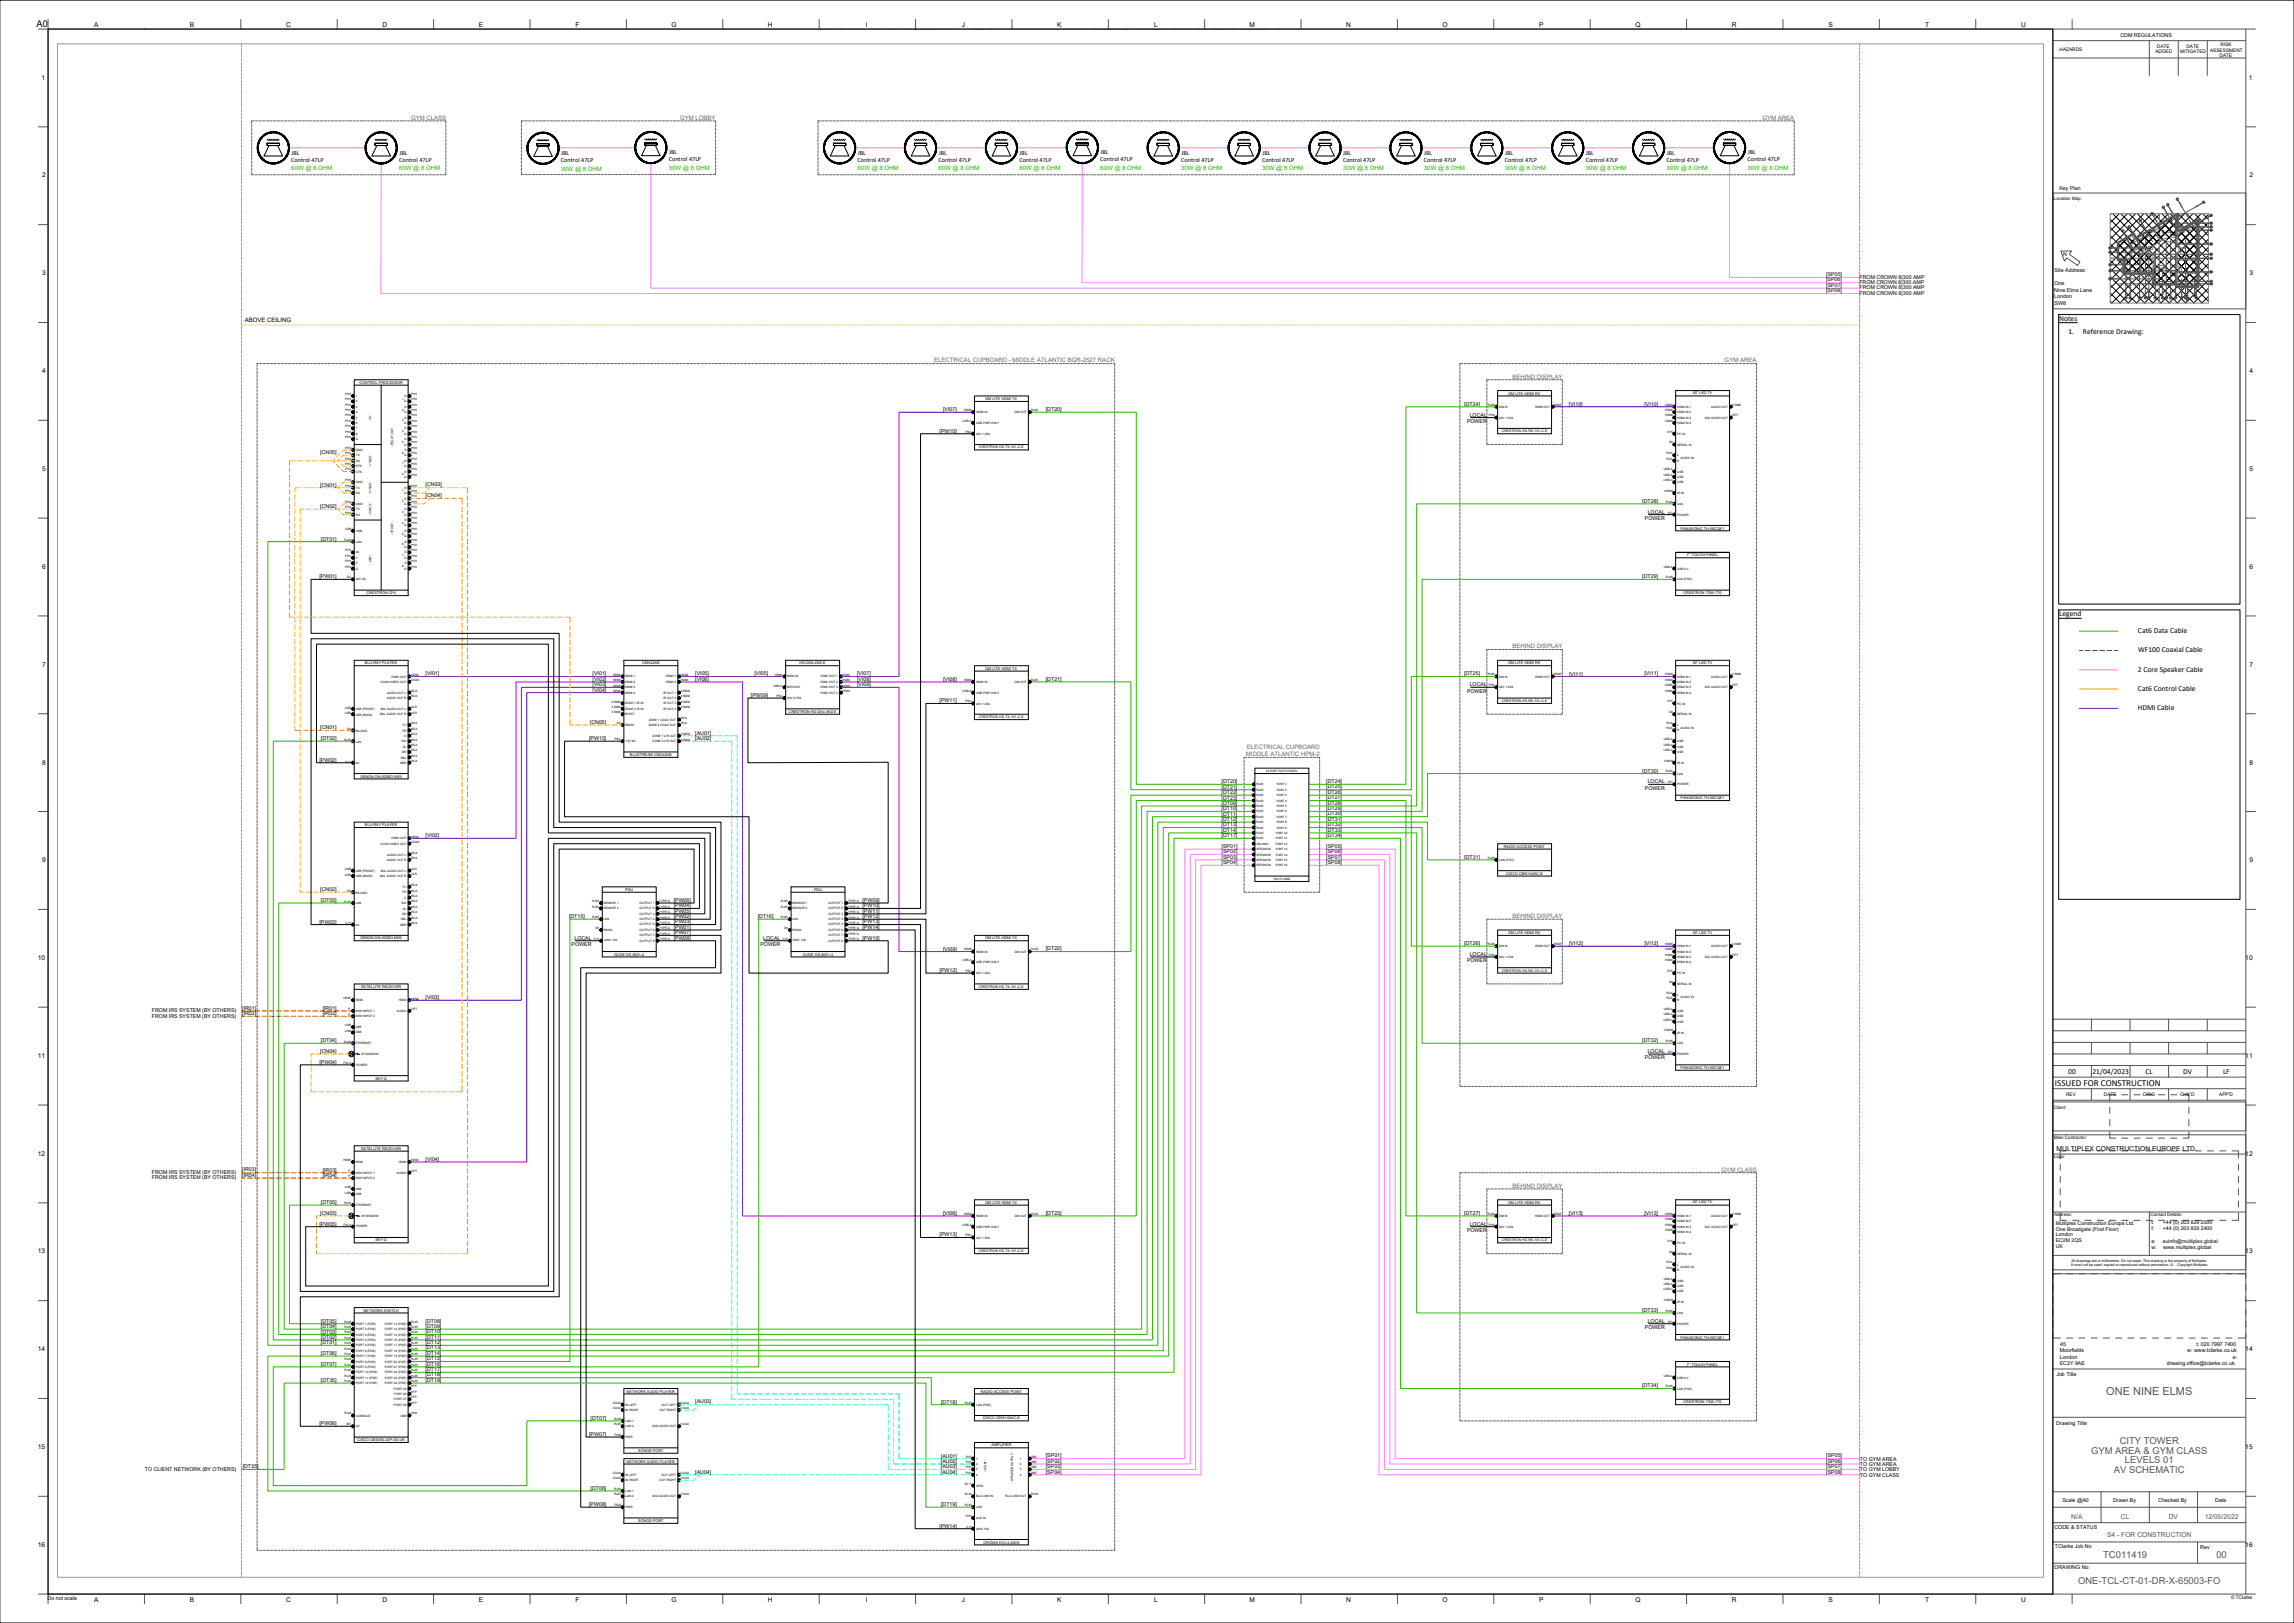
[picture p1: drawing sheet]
<svg xmlns="http://www.w3.org/2000/svg" width="1189mm" height="841mm" viewBox="0 0 1189 841" stroke-linecap="round" stroke-linejoin="round" font-family="sans-serif">
<defs><g id="words">
<text font-size="11.5" x="421" y="15">CITY TOWER - L1- GYM AREA/CLASS/LOBBY</text>
<text font-size="5.7" fill="#545454" x="1092" y="723">ONE NINE ELMS</text>
<g font-size="4.9" fill="#545454">
<text x="1099" y="748">CITY TOWER</text>
<text x="1084" y="753">GYM AREA &amp; GYM CLASS</text>
<text x="1101" y="758">LEVELS 01</text>
<text x="1096" y="763">AV SCHEMATIC</text>
<text x="1090" y="807">TC011419</text>
<text x="1149" y="807">00</text>
<text x="1077" y="821">ONE-TCL-CT-01-DR-X-65003-FO</text>
</g>
<text font-size="4.8" x="19" y="14">A0</text>
<text font-size="4.7" x="1065" y="563">ISSUED FOR CONSTRUCTION</text>
<g font-size="3.9">
<text x="1067" y="166">Notes</text>
<text x="1072" y="173">1.</text>
<text x="1079" y="173">Reference Drawing:</text>
<text x="1067" y="319">Legend</text>
<text x="1108" y="328">Cat6 Data Cable</text>
<text x="1108" y="338">WF100 Coaxial Cable</text>
<text x="1108" y="348">2 Core Speaker Cable</text>
<text x="1108" y="358">Cat6 Control Cable</text>
<text x="1108" y="368">HDMI Cable</text>
<text x="1072" y="556">00</text>
<text x="1084" y="556">21/04/2023</text>
<text x="1112" y="556">CL</text>
<text x="1131" y="556">DV</text>
<text x="1152" y="556">LF</text>
</g>
<text font-size="3.5" x="1066" y="597">MULTIPLEX CONSTRUCTION EUROPE LTD.</text>
<g font-size="3.5" fill="#545454">
<text x="1073" y="787">N/A</text>
<text x="1099" y="787">CL</text>
<text x="1124" y="787">DV</text>
<text x="1143" y="787">12/05/2022</text>
<text x="1092" y="796">S4 - FOR CONSTRUCTION</text>
</g>
<g font-size="3.4">
<text x="49" y="14">A</text>
<text x="98" y="14">B</text>
<text x="148" y="14">C</text>
<text x="198" y="14">D</text>
<text x="248" y="14">E</text>
<text x="298" y="14">F</text>
<text x="348" y="14">G</text>
<text x="398" y="14">H</text>
<text x="449" y="14">I</text>
<text x="498" y="14">J</text>
<text x="548" y="14">K</text>
<text x="598" y="14">L</text>
<text x="648" y="14">M</text>
<text x="698" y="14">N</text>
<text x="748" y="14">O</text>
<text x="798" y="14">P</text>
<text x="848" y="14">Q</text>
<text x="897" y="14">R</text>
<text x="948" y="14">S</text>
<text x="998" y="14">T</text>
<text x="1047" y="14">U</text>
<text x="22" y="41">1</text>
<text x="1166" y="41">1</text>
<text x="22" y="92">2</text>
<text x="1166" y="92">2</text>
<text x="22" y="143">3</text>
<text x="1166" y="143">3</text>
<text x="22" y="193">4</text>
<text x="1166" y="193">4</text>
<text x="22" y="244">5</text>
<text x="1166" y="244">5</text>
<text x="22" y="295">6</text>
<text x="1166" y="295">6</text>
<text x="22" y="345">7</text>
<text x="1166" y="345">7</text>
<text x="22" y="396">8</text>
<text x="1166" y="396">8</text>
<text x="22" y="447">9</text>
<text x="1166" y="447">9</text>
<text x="20" y="498">10</text>
<text x="1164" y="498">10</text>
<text x="20" y="548">11</text>
<text x="1164" y="548">11</text>
<text x="20" y="599">12</text>
<text x="1164" y="599">12</text>
<text x="20" y="650">13</text>
<text x="1164" y="650">13</text>
<text x="20" y="700">14</text>
<text x="1164" y="700">14</text>
<text x="20" y="751">15</text>
<text x="1164" y="751">15</text>
<text x="20" y="802">16</text>
<text x="1164" y="802">16</text>
<text x="49" y="830">A</text>
<text x="98" y="830">B</text>
<text x="148" y="830">C</text>
<text x="198" y="830">D</text>
<text x="248" y="830">E</text>
<text x="298" y="830">F</text>
<text x="348" y="830">G</text>
<text x="398" y="830">H</text>
<text x="449" y="830">I</text>
<text x="498" y="830">J</text>
<text x="548" y="830">K</text>
<text x="598" y="830">L</text>
<text x="648" y="830">M</text>
<text x="698" y="830">N</text>
<text x="748" y="830">O</text>
<text x="798" y="830">P</text>
<text x="848" y="830">Q</text>
<text x="897" y="830">R</text>
<text x="948" y="830">S</text>
<text x="998" y="830">T</text>
<text x="1047" y="830">U</text>
</g>
<g font-size="3.2">
<text x="151" y="84">Control 47LP</text>
<text x="151" y="80">JBL</text>
<text x="207" y="84">Control 47LP</text>
<text x="207" y="80">JBL</text>
<text x="291" y="84">Control 47LP</text>
<text x="291" y="80">JBL</text>
<text x="347" y="84">Control 47LP</text>
<text x="347" y="80">JBL</text>
<text x="444" y="84">Control 47LP</text>
<text x="445" y="80">JBL</text>
<text x="486" y="84">Control 47LP</text>
<text x="487" y="80">JBL</text>
<text x="528" y="84">Control 47LP</text>
<text x="528" y="80">JBL</text>
<text x="570" y="84">Control 47LP</text>
<text x="570" y="80">JBL</text>
<text x="612" y="84">Control 47LP</text>
<text x="612" y="80">JBL</text>
<text x="654" y="84">Control 47LP</text>
<text x="654" y="80">JBL</text>
<text x="696" y="84">Control 47LP</text>
<text x="696" y="80">JBL</text>
<text x="738" y="84">Control 47LP</text>
<text x="738" y="80">JBL</text>
<text x="780" y="84">Control 47LP</text>
<text x="780" y="80">JBL</text>
<text x="822" y="84">Control 47LP</text>
<text x="822" y="80">JBL</text>
<text x="864" y="84">Control 47LP</text>
<text x="864" y="80">JBL</text>
<text x="906" y="84">Control 47LP</text>
<text x="906" y="80">JBL</text>
</g>
<g font-size="3.1" fill="#636466">
<text x="213" y="62">GYM CLASS</text>
<text x="352" y="62">GYM LOBBY</text>
<text x="913" y="62">GYM AREA</text>
<text x="484" y="188">ELECTRICAL CUPBOARD - MIDDLE ATLANTIC BGR-2527 RACK</text>
<text x="894" y="188">GYM AREA</text>
<text x="784" y="196">BEHIND DISPLAY</text>
<text x="784" y="336">BEHIND DISPLAY</text>
<text x="646" y="388">ELECTRICAL CUPBOARD</text>
<text x="646" y="392">MIDDLE ATLANTIC HPM-2</text>
<text x="784" y="476">BEHIND DISPLAY</text>
<text x="892" y="607">GYM CLASS</text>
<text x="784" y="615">BEHIND DISPLAY</text>
</g>
<g font-size="3.1" fill="#0f0">
<text x="151" y="88">60W @ 8 OHM</text>
<text x="207" y="88">60W @ 8 OHM</text>
<text x="291" y="88">30W @ 8 OHM</text>
<text x="347" y="88">30W @ 8 OHM</text>
<text x="444" y="88">60W @ 8 OHM</text>
<text x="486" y="88">60W @ 8 OHM</text>
<text x="528" y="88">60W @ 8 OHM</text>
<text x="570" y="88">60W @ 8 OHM</text>
<text x="612" y="88">30W @ 8 OHM</text>
<text x="654" y="88">30W @ 8 OHM</text>
<text x="696" y="88">30W @ 8 OHM</text>
<text x="738" y="88">30W @ 8 OHM</text>
<text x="780" y="88">30W @ 8 OHM</text>
<text x="822" y="88">30W @ 8 OHM</text>
<text x="864" y="88">30W @ 8 OHM</text>
<text x="906" y="88">30W @ 8 OHM</text>
</g>
<text font-size="3.1" x="127" y="167">ABOVE CEILING</text>
<g font-size="2.8">
<text x="1069" y="133">N</text>
<text x="1065" y="141">Site Address:</text>
<text x="1065" y="148">One</text>
<text x="1065" y="151">Nine Elms Lane</text>
<text x="1065" y="155">London</text>
<text x="1065" y="158">SW8</text>
</g>
<g font-size="2.7">
<text x="1099" y="19">CDM REGULATIONS</text>
<text x="1067" y="99">Key Plan</text>
<text x="946" y="143">[SP05]</text>
<text x="946" y="146">[SP06]</text>
<text x="946" y="149">[SP07]</text>
<text x="964" y="147">FROM CROWN 8|300 AMP</text>
<text x="964" y="144">FROM CROWN 8|300 AMP</text>
<text x="946" y="151">[SP08]</text>
<text x="964" y="150">FROM CROWN 8|300 AMP</text>
<text x="964" y="153">FROM CROWN 8|300 AMP</text>
<text x="489" y="213">[VI07]</text>
<text x="542" y="213">[DT20]</text>
<text x="759" y="210">[DT24]</text>
<text x="762" y="216">LOCAL</text>
<text x="813" y="210">[VI10]</text>
<text x="852" y="210">[VI10]</text>
<text x="760" y="219">POWER</text>
<text x="487" y="224">[PW10]</text>
<text x="166" y="235">[CN05]</text>
<text x="166" y="252">[CN01]</text>
<text x="221" y="252">[CN03]</text>
<text x="221" y="258">[CN04]</text>
<text x="166" y="263">[CN02]</text>
<text x="851" y="261">[DT28]</text>
<text x="852" y="269">POWER</text>
<text x="854" y="266">LOCAL</text>
<text x="166" y="280">[DT01]</text>
<text x="166" y="300">[PW01]</text>
<text x="851" y="300">[DT29]</text>
<text x="221" y="350">[VI01]</text>
<text x="307" y="350">[VI01]</text>
<text x="307" y="353">[VI02]</text>
<text x="360" y="350">[VI05]</text>
<text x="360" y="353">[VI06]</text>
<text x="391" y="350">[VI05]</text>
<text x="444" y="350">[VI07]</text>
<text x="444" y="353">[VI08]</text>
<text x="489" y="353">[VI08]</text>
<text x="542" y="353">[DT21]</text>
<text x="759" y="350">[DT25]</text>
<text x="813" y="350">[VI11]</text>
<text x="852" y="350">[VI11]</text>
<text x="307" y="356">[VI03]</text>
<text x="307" y="358">[VI04]</text>
<text x="444" y="356">[VI09]</text>
<text x="760" y="359">POWER</text>
<text x="762" y="356">LOCAL</text>
<text x="389" y="361">[PW09]</text>
<text x="487" y="364">[PW11]</text>
<text x="166" y="378">[CN01]</text>
<text x="306" y="375">[CN05]</text>
<text x="166" y="384">[DT02]</text>
<text x="305" y="384">[PW15]</text>
<text x="360" y="381">[AU01]</text>
<text x="360" y="383">[AU02]</text>
<text x="166" y="395">[PW02]</text>
<text x="851" y="400">[DT30]</text>
<text x="633" y="406">[DT20]</text>
<text x="687" y="406">[DT24]</text>
<text x="854" y="406">LOCAL</text>
<text x="633" y="409">[DT21]</text>
<text x="633" y="412">[DT22]</text>
<text x="687" y="409">[DT25]</text>
<text x="687" y="411">[DT26]</text>
<text x="852" y="409">POWER</text>
<text x="633" y="414">[DT23]</text>
<text x="633" y="417">[DT09]</text>
<text x="633" y="420">[DT10]</text>
<text x="687" y="414">[DT27]</text>
<text x="687" y="417">[DT28]</text>
<text x="687" y="420">[DT29]</text>
<text x="633" y="423">[DT11]</text>
<text x="633" y="425">[DT12]</text>
<text x="687" y="423">[DT30]</text>
<text x="687" y="425">[DT31]</text>
<text x="633" y="428">[DT13]</text>
<text x="633" y="431">[DT14]</text>
<text x="687" y="428">[DT32]</text>
<text x="687" y="431">[DT33]</text>
<text x="221" y="434">[VI02]</text>
<text x="633" y="434">[DT17]</text>
<text x="687" y="434">[DT34]</text>
<text x="633" y="439">[SP01]</text>
<text x="633" y="442">[SP02]</text>
<text x="687" y="439">[SP05]</text>
<text x="687" y="442">[SP06]</text>
<text x="633" y="445">[SP03]</text>
<text x="633" y="448">[SP04]</text>
<text x="687" y="445">[SP07]</text>
<text x="687" y="448">[SP08]</text>
<text x="759" y="445">[DT31]</text>
<text x="166" y="462">[CN02]</text>
<text x="166" y="467">[DT03]</text>
<text x="349" y="467">[PW06]</text>
<text x="447" y="467">[PW09]</text>
<text x="349" y="470">[PW04]</text>
<text x="349" y="473">[PW05]</text>
<text x="447" y="470">[PW10]</text>
<text x="447" y="473">[PW11]</text>
<text x="166" y="479">[PW03]</text>
<text x="295" y="476">[DT15]</text>
<text x="349" y="476">[PW02]</text>
<text x="349" y="478">[PW03]</text>
<text x="393" y="476">[DT16]</text>
<text x="447" y="476">[PW12]</text>
<text x="447" y="478">[PW13]</text>
<text x="349" y="481">[PW01]</text>
<text x="349" y="484">[PW07]</text>
<text x="447" y="481">[PW14]</text>
<text x="296" y="490">POWER</text>
<text x="298" y="487">LOCAL</text>
<text x="349" y="487">[PW08]</text>
<text x="394" y="490">POWER</text>
<text x="396" y="487">LOCAL</text>
<text x="447" y="487">[PW15]</text>
<text x="759" y="490">[DT26]</text>
<text x="813" y="490">[VI12]</text>
<text x="852" y="490">[VI12]</text>
<text x="489" y="493">[VI09]</text>
<text x="542" y="492">[DT22]</text>
<text x="762" y="495">LOCAL</text>
<text x="487" y="504">[PW12]</text>
<text x="760" y="499">POWER</text>
<text x="221" y="518">[VI03]</text>
<text x="79" y="525">FROM IRS SYSTEM (BY OTHERS)</text>
<text x="79" y="527">FROM IRS SYSTEM (BY OTHERS)</text>
<text x="126" y="526">[IR02]</text>
<text x="126" y="523">[IR01]</text>
<text x="167" y="523">[IR01]</text>
<text x="167" y="526">[IR02]</text>
<text x="166" y="546">[CN04]</text>
<text x="166" y="540">[DT04]</text>
<text x="851" y="540">[DT32]</text>
<text x="854" y="546">LOCAL</text>
<text x="166" y="551">[PW04]</text>
<text x="852" y="549">POWER</text>
<text x="221" y="601">[VI04]</text>
<text x="79" y="608">FROM IRS SYSTEM (BY OTHERS)</text>
<text x="79" y="611">FROM IRS SYSTEM (BY OTHERS)</text>
<text x="126" y="610">[IR04]</text>
<text x="126" y="607">[IR03]</text>
<text x="167" y="607">[IR03]</text>
<text x="167" y="610">[IR04]</text>
<text x="166" y="630">[CN03]</text>
<text x="166" y="624">[DT05]</text>
<text x="489" y="630">[VI06]</text>
<text x="542" y="629">[DT23]</text>
<text x="759" y="630">[DT27]</text>
<text x="813" y="629">[VI13]</text>
<text x="852" y="630">[VI13]</text>
<text x="166" y="635">[PW05]</text>
<text x="762" y="635">LOCAL</text>
<text x="1065" y="635">Multiplex Construction Europe Ltd.</text>
<text x="1115" y="634">t:</text>
<text x="1121" y="634">+44 (0) 203 829 2500</text>
<text x="487" y="641">[PW13]</text>
<text x="760" y="638">POWER</text>
<text x="1065" y="641">London</text>
<text x="1065" y="638">One Broadgate (First Floor)</text>
<text x="1115" y="638">f:</text>
<text x="1121" y="637">+44 (0) 203 829 2400</text>
<text x="1065" y="644">EC2M 2QS</text>
<text x="1065" y="647">UK</text>
<text x="1115" y="644">e:</text>
<text x="1115" y="647">w:</text>
<text x="1121" y="644">euinfo@multiplex.global</text>
<text x="1121" y="647">www.multiplex.global</text>
<text x="851" y="680">[DT33]</text>
<text x="166" y="685">[DT05]</text>
<text x="166" y="688">[DT04]</text>
<text x="221" y="685">[DT08]</text>
<text x="221" y="688">[DT09]</text>
<text x="852" y="689">POWER</text>
<text x="854" y="685">LOCAL</text>
<text x="166" y="691">[DT03]</text>
<text x="166" y="694">[DT02]</text>
<text x="221" y="691">[DT10]</text>
<text x="221" y="694">[DT11]</text>
<text x="166" y="697">[DT01]</text>
<text x="221" y="696">[DT12]</text>
<text x="221" y="699">[DT13]</text>
<text x="1067" y="701">Moorfields</text>
<text x="1068" y="698">45</text>
<text x="1134" y="701">w: www.tclarke.co.uk</text>
<text x="1138" y="698">t: 020 7997 7400</text>
<text x="166" y="702">[DT06]</text>
<text x="166" y="708">[DT07]</text>
<text x="221" y="702">[DT14]</text>
<text x="221" y="705">[DT15]</text>
<text x="221" y="708">[DT16]</text>
<text x="1067" y="704">London</text>
<text x="1067" y="707">EC2Y 9AE</text>
<text x="1123" y="707">drawing.office@tclarke.co.uk</text>
<text x="1157" y="704">e:</text>
<text x="221" y="710">[DT17]</text>
<text x="221" y="713">[DT18]</text>
<text x="1066" y="713">Job Title</text>
<text x="166" y="716">[DT35]</text>
<text x="221" y="716">[DT19]</text>
<text x="851" y="719">[DT34]</text>
<text x="360" y="727">[AU03]</text>
<text x="488" y="727">[DT18]</text>
<text x="306" y="736">[DT07]</text>
<text x="166" y="739">[PW06]</text>
<text x="1066" y="738">Drawing Title</text>
<text x="305" y="744">[PW07]</text>
<text x="488" y="755">[AU01]</text>
<text x="542" y="755">[SP01]</text>
<text x="946" y="755">[SP05]</text>
<text x="126" y="761">[DT35]</text>
<text x="488" y="758">[AU02]</text>
<text x="488" y="761">[AU03]</text>
<text x="542" y="758">[SP02]</text>
<text x="542" y="761">[SP03]</text>
<text x="946" y="758">[SP06]</text>
<text x="946" y="761">[SP07]</text>
<text x="964" y="757">TO GYM AREA</text>
<text x="964" y="760">TO GYM AREA</text>
<text x="75" y="762">TO CLIENT NETWORK (BY OTHERS)</text>
<text x="360" y="764">[AU04]</text>
<text x="488" y="764">[AU04]</text>
<text x="542" y="764">[SP04]</text>
<text x="946" y="764">[SP08]</text>
<text x="964" y="762">TO GYM LOBBY</text>
<text x="964" y="765">TO GYM CLASS</text>
<text x="306" y="772">[DT06]</text>
<text x="1069" y="778">Scale @A0</text>
<text x="1095" y="778">Drawn By</text>
<text x="1119" y="778">Checked By</text>
<text x="1148" y="778">Date</text>
<text x="305" y="780">[PW08]</text>
<text x="488" y="780">[DT19]</text>
<text x="487" y="792">[PW14]</text>
<text x="1065" y="792">CODE &amp; STATUS</text>
<text x="1065" y="802">TClarke Job No</text>
<text x="1140" y="803">Rev</text>
<text x="1065" y="813">DRAWING No:</text>
<text x="25" y="829">Do not scale</text>
</g>
<g font-size="2.5">
<text x="1151" y="24">RISK</text>
<text x="1067" y="26">HAZARDS</text>
<text x="1117" y="28">ADDED</text>
<text x="1118" y="25">DATE</text>
<text x="1130" y="28">MITIGATED</text>
<text x="1133" y="25">DATE</text>
<text x="1145" y="27">ASSESSMENT</text>
<text x="1150" y="29">DATE</text>
<text x="1071" y="568">REV</text>
<text x="1090" y="568">DATE</text>
<text x="1111" y="568">ORIG</text>
<text x="1130" y="568">CHK'D</text>
<text x="1150" y="568">APP'D</text>
<text x="1156" y="829">© TClarke</text>
</g>
<g font-size="2.3">
<text x="1064" y="104">Location Map:</text>
<text x="1064" y="575">Client:</text>
<text x="1064" y="590">Main Contractor:</text>
<text x="1064" y="600">Logo:</text>
<text x="1065" y="630">Address:</text>
<text x="1115" y="630">Contact Details:</text>
</g>
<g font-size="2">
<text x="186" y="199">CONTROL PROCESSOR</text>
<text x="511" y="207">DM LITE HDMI TX</text>
<text x="782" y="204">DM LITE HDMI RX</text>
<text x="877" y="204">55&quot; LED TV</text>
<text x="871" y="274">PANASONIC TH-55CQE1</text>
<text x="874" y="288">7&quot; TOUCH PANEL</text>
<text x="190" y="308">CRESTRON CP4</text>
<text x="873" y="308">CRESTRON TSW-770</text>
<text x="189" y="344">BLU-RAY PLAYER</text>
<text x="333" y="344">CMX42AB</text>
<text x="414" y="344">HD-DA4-4KZ-E</text>
<text x="511" y="347">DM LITE HDMI TX</text>
<text x="782" y="344">DM LITE HDMI RX</text>
<text x="877" y="344">55&quot; LED TV</text>
<text x="409" y="369">CRESTRON HD-DA4-4KZ-E</text>
<text x="326" y="392">BLUSTREAM CMX42AB</text>
<text x="187" y="403">DENON DN-500BD MKII</text>
<text x="871" y="414">PANASONIC TH-55CQE1</text>
<text x="189" y="428">BLU-RAY PLAYER</text>
<text x="779" y="439">RADIO ACCESS POINT</text>
<text x="781" y="453">CISCO CBW140AC-E</text>
<text x="324" y="462">PDU</text>
<text x="422" y="462">PDU</text>
<text x="782" y="484">DM LITE HDMI RX</text>
<text x="877" y="484">55&quot; LED TV</text>
<text x="187" y="487">DENON DN-500BD MKII</text>
<text x="511" y="487">DM LITE HDMI TX</text>
<text x="318" y="495">GUDE GS-8031-4</text>
<text x="416" y="495">GUDE GS-8031-4</text>
<text x="187" y="512">SATELLITE RECEIVER</text>
<text x="871" y="554">PANASONIC TH-55CQE1</text>
<text x="195" y="559">SKY Q</text>
<text x="187" y="596">SATELLITE RECEIVER</text>
<text x="511" y="624">DM LITE HDMI TX</text>
<text x="782" y="624">DM LITE HDMI RX</text>
<text x="877" y="624">55&quot; LED TV</text>
<text x="195" y="643">SKY Q</text>
<text x="188" y="680">NETWORK SWITCH</text>
<text x="871" y="694">PANASONIC TH-55CQE1</text>
<text x="874" y="708">7&quot; TOUCH PANEL</text>
<text x="325" y="722">NETWORK AUDIO PLAYER</text>
<text x="508" y="722">RADIO ACCESS POINT</text>
<text x="873" y="727">CRESTRON TSW-770</text>
<text x="509" y="736">CISCO CBW140AC-E</text>
<text x="185" y="747">CISCO CBS350-24P-4G-UK</text>
<text x="514" y="750">AMPLIFIER</text>
<text x="331" y="752">SONOS PORT</text>
<text x="325" y="758">NETWORK AUDIO PLAYER</text>
<text x="331" y="789">SONOS PORT</text>
<text x="510" y="800">CROWN DCI-4-300N</text>
</g>
<g font-size="1.9">
<text x="1074" y="654">All drawings are in millimeters. Do not scale. This drawing is the property of Multiplex.</text>
<text x="1073" y="656">It must not be used, copied or reproduced without permission. ©</text>
<text x="1128" y="656">Copyright Multiplex</text>
</g>
<g font-size="1.8">
<text x="778" y="224">CRESTRON HD-RX-101-C-E</text>
<text x="507" y="232">CRESTRON HD-TX-101-C-E</text>
<text x="778" y="364">CRESTRON HD-RX-101-C-E</text>
<text x="507" y="372">CRESTRON HD-TX-101-C-E</text>
<text x="656" y="400">16 PORT PATCH PANEL</text>
<text x="662" y="407">PORT 1</text>
<text x="662" y="410">PORT 2</text>
<text x="662" y="413">PORT 3</text>
<text x="662" y="415">PORT 4</text>
<text x="662" y="418">PORT 5</text>
<text x="662" y="421">PORT 6</text>
<text x="662" y="424">PORT 7</text>
<text x="662" y="427">PORT 8</text>
<text x="662" y="429">PORT 9</text>
<text x="661" y="432">PORT 10</text>
<text x="661" y="435">PORT 11</text>
<text x="661" y="438">PORT 12</text>
<text x="661" y="441">PORT 13</text>
<text x="661" y="443">PORT 14</text>
<text x="661" y="446">PORT 15</text>
<text x="661" y="449">PORT 16</text>
<text x="660" y="456">TDI CP-1068</text>
<text x="778" y="504">CRESTRON HD-RX-101-C-E</text>
<text x="507" y="512">CRESTRON HD-TX-101-C-E</text>
<text x="778" y="643">CRESTRON HD-RX-101-C-E</text>
<text x="507" y="649">CRESTRON HD-TX-101-C-E</text>
</g>
<g font-size="1.6">
<text x="179" y="205">PHX</text>
<text x="179" y="207">PHX</text>
<text x="184" y="206">1</text>
<text x="184" y="209">2</text>
<text x="208" y="207">1</text>
<text x="209" y="209">G</text>
<text x="210" y="206">S</text>
<text x="213" y="205">PHX</text>
<text x="213" y="207">PHX</text>
<text x="179" y="210">PHX</text>
<text x="179" y="213">PHX</text>
<text x="179" y="216">PHX</text>
<text x="184" y="211">3</text>
<text x="184" y="214">4</text>
<text x="191" y="215" transform="rotate(90 191 215)">- IO -</text>
<text x="208" y="213">2</text>
<text x="209" y="214">G</text>
<text x="210" y="211">S</text>
<text x="213" y="210">PHX</text>
<text x="213" y="213">PHX</text>
<text x="213" y="216">PHX</text>
<text x="500" y="213">HDMI</text>
<text x="506" y="214">HDMI IN</text>
<text x="526" y="214">DM OUT</text>
<text x="534" y="213">RJ45</text>
<text x="771" y="210">RJ45</text>
<text x="772" y="216">PHX</text>
<text x="777" y="211">DM IN</text>
<text x="796" y="211">HDMI OUT</text>
<text x="805" y="210">HDMI</text>
<text x="863" y="210">HDMI</text>
<text x="863" y="213">HDMI</text>
<text x="863" y="216">HDMI</text>
<text x="869" y="211">HDMI IN 1</text>
<text x="869" y="214">HDMI IN 2</text>
<text x="887" y="211">AUDIO OUT</text>
<text x="898" y="210">3.5MM</text>
<text x="898" y="216">OPT</text>
<text x="179" y="219">PHX</text>
<text x="179" y="221">PHX</text>
<text x="184" y="217">5</text>
<text x="184" y="220">6</text>
<text x="208" y="218">3</text>
<text x="209" y="220">G</text>
<text x="210" y="217">S</text>
<text x="213" y="219">PHX</text>
<text x="213" y="221">PHX</text>
<text x="499" y="219">USB-A</text>
<text x="506" y="220">USB PWR ONLY</text>
<text x="777" y="217">24V 1.25A</text>
<text x="863" y="219">HDMI</text>
<text x="869" y="217">HDMI IN 3</text>
<text x="869" y="220">HDMI IN 4</text>
<text x="884" y="217">DIG AUDIO OUT</text>
<text x="179" y="224">PHX</text>
<text x="179" y="227">PHX</text>
<text x="184" y="223">7</text>
<text x="184" y="225">8</text>
<text x="208" y="224">4</text>
<text x="209" y="225">G</text>
<text x="210" y="223">S</text>
<text x="213" y="224">PHX</text>
<text x="213" y="227">PHX</text>
<text x="500" y="224">PSU</text>
<text x="506" y="225">24V 1.25A</text>
<text x="864" y="224">D15</text>
<text x="869" y="225">PC IN</text>
<text x="179" y="233">PHX</text>
<text x="184" y="228">G</text>
<text x="184" y="234">GND</text>
<text x="204" y="232" transform="rotate(-90 204 232)">- RELAY OUT -</text>
<text x="208" y="230">5</text>
<text x="209" y="231">G</text>
<text x="210" y="228">S</text>
<text x="210" y="234">S</text>
<text x="213" y="230">PHX</text>
<text x="213" y="233">PHX</text>
<text x="865" y="230">D9</text>
<text x="869" y="231">SERIAL IN</text>
<text x="179" y="235">PHX</text>
<text x="179" y="238">PHX</text>
<text x="184" y="237">TX</text>
<text x="184" y="239">RX</text>
<text x="191" y="235" transform="rotate(90 191 235)">- COM 1 -</text>
<text x="208" y="235">6</text>
<text x="209" y="237">G</text>
<text x="210" y="239">S</text>
<text x="213" y="235">PHX</text>
<text x="213" y="238">PHX</text>
<text x="864" y="235">RCA</text>
<text x="864" y="238">RCA</text>
<text x="869" y="237">L</text>
<text x="869" y="239">R</text>
<text x="871" y="238">AUDIO IN</text>
<text x="179" y="241">PHX</text>
<text x="179" y="244">PHX</text>
<text x="184" y="242">RTS</text>
<text x="184" y="245">CTS</text>
<text x="208" y="241">7</text>
<text x="209" y="242">G</text>
<text x="210" y="245">S</text>
<text x="213" y="241">PHX</text>
<text x="213" y="244">PHX</text>
<text x="862" y="244">USB-A</text>
<text x="869" y="245">USB</text>
<text x="179" y="249">PHX</text>
<text x="184" y="250">GND</text>
<text x="191" y="249" transform="rotate(90 191 249)">- COM 2 -</text>
<text x="208" y="246">8</text>
<text x="209" y="248">G</text>
<text x="213" y="247">PHX</text>
<text x="862" y="249">USB-C</text>
<text x="862" y="247">USB-A</text>
<text x="869" y="248">USB</text>
<text x="869" y="250">USB</text>
<text x="179" y="252">PHX</text>
<text x="179" y="255">PHX</text>
<text x="184" y="253">TX</text>
<text x="184" y="256">RX</text>
<text x="208" y="255">1</text>
<text x="209" y="256">G</text>
<text x="210" y="253">S</text>
<text x="213" y="252">PHX</text>
<text x="213" y="255">PHX</text>
<text x="213" y="258">PHX</text>
<text x="862" y="255">3.5MM</text>
<text x="869" y="256">IR IN</text>
<text x="179" y="261">PHX</text>
<text x="179" y="263">PHX</text>
<text x="184" y="262">GND</text>
<text x="191" y="260" transform="rotate(90 191 260)">- COM 3 -</text>
<text x="208" y="260">2</text>
<text x="209" y="262">G</text>
<text x="210" y="259">S</text>
<text x="213" y="261">PHX</text>
<text x="213" y="263">PHX</text>
<text x="863" y="261">RJ45</text>
<text x="869" y="262">LAN</text>
<text x="179" y="266">PHX</text>
<text x="184" y="264">TX</text>
<text x="184" y="267">RX</text>
<text x="208" y="266">3</text>
<text x="209" y="267">G</text>
<text x="210" y="264">S</text>
<text x="213" y="266">PHX</text>
<text x="213" y="269">PHX</text>
<text x="864" y="266">IEC</text>
<text x="869" y="267">POWER</text>
<text x="179" y="275">USB</text>
<text x="184" y="276">USB</text>
<text x="208" y="271">4</text>
<text x="209" y="273">G</text>
<text x="210" y="270">S</text>
<text x="210" y="276">S</text>
<text x="213" y="272">PHX</text>
<text x="213" y="275">PHX</text>
<text x="179" y="280">RJ45</text>
<text x="184" y="281">LAN</text>
<text x="204" y="277" transform="rotate(-90 204 277)">- IR OUT -</text>
<text x="208" y="277">5</text>
<text x="209" y="278">G</text>
<text x="210" y="281">S</text>
<text x="213" y="277">PHX</text>
<text x="213" y="280">PHX</text>
<text x="179" y="286">PHX</text>
<text x="184" y="287">24</text>
<text x="191" y="288" transform="rotate(90 191 288)">- NET -</text>
<text x="208" y="283">6</text>
<text x="209" y="284">G</text>
<text x="210" y="287">S</text>
<text x="213" y="283">PHX</text>
<text x="213" y="286">PHX</text>
<text x="179" y="288">PHX</text>
<text x="179" y="291">PHX</text>
<text x="184" y="290">Y</text>
<text x="184" y="292">Z</text>
<text x="208" y="288">7</text>
<text x="208" y="294">8</text>
<text x="209" y="290">G</text>
<text x="210" y="292">S</text>
<text x="213" y="288">PHX</text>
<text x="213" y="291">PHX</text>
<text x="179" y="294">PHX</text>
<text x="180" y="300">DC</text>
<text x="184" y="295">G</text>
<text x="209" y="295">G</text>
<text x="213" y="294">PHX</text>
<text x="862" y="294">USB-A</text>
<text x="863" y="300">RJ45</text>
<text x="869" y="295">USB 2.0</text>
<text x="184" y="301">24V 2A</text>
<text x="869" y="301">LAN (POE)</text>
<text x="197" y="354">COAX VIDEO OUT</text>
<text x="203" y="351">HDMI OUT</text>
<text x="213" y="350">HDMI</text>
<text x="213" y="353">COAX</text>
<text x="318" y="350">HDMI</text>
<text x="318" y="353">HDMI</text>
<text x="324" y="351">HDMI 1</text>
<text x="324" y="354">HDMI 2</text>
<text x="345" y="351">HDMI 1</text>
<text x="345" y="354">HDMI 2</text>
<text x="353" y="350">HDMI</text>
<text x="353" y="353">HDMI</text>
<text x="402" y="350">HDMI</text>
<text x="408" y="351">HDMI IN</text>
<text x="425" y="351">HDMI OUT 1</text>
<text x="425" y="354">HDMI OUT 2</text>
<text x="437" y="350">HDMI</text>
<text x="437" y="353">HDMI</text>
<text x="500" y="353">HDMI</text>
<text x="506" y="354">HDMI IN</text>
<text x="526" y="354">DM OUT</text>
<text x="534" y="353">RJ45</text>
<text x="771" y="350">RJ45</text>
<text x="777" y="351">DM IN</text>
<text x="796" y="351">HDMI OUT</text>
<text x="805" y="350">HDMI</text>
<text x="863" y="350">HDMI</text>
<text x="863" y="353">HDMI</text>
<text x="869" y="351">HDMI IN 1</text>
<text x="869" y="354">HDMI IN 2</text>
<text x="887" y="351">AUDIO OUT</text>
<text x="898" y="350">3.5MM</text>
<text x="201" y="359">AUDIO OUT L</text>
<text x="213" y="359">RCA</text>
<text x="318" y="356">HDMI</text>
<text x="318" y="359">HDMI</text>
<text x="324" y="357">HDMI 3</text>
<text x="324" y="359">HDMI 4</text>
<text x="344" y="359">IR OUT 1</text>
<text x="353" y="359">3.5MM</text>
<text x="401" y="356">USB-A</text>
<text x="408" y="357">SERVICE</text>
<text x="425" y="357">HDMI OUT 3</text>
<text x="425" y="359">HDMI OUT 4</text>
<text x="437" y="356">HDMI</text>
<text x="437" y="359">HDMI</text>
<text x="499" y="358">USB-A</text>
<text x="506" y="359">USB PWR ONLY</text>
<text x="772" y="356">PHX</text>
<text x="777" y="357">24V 1.25A</text>
<text x="863" y="356">HDMI</text>
<text x="863" y="358">HDMI</text>
<text x="869" y="357">HDMI IN 3</text>
<text x="869" y="359">HDMI IN 4</text>
<text x="884" y="357">DIG AUDIO OUT</text>
<text x="898" y="356">OPT</text>
<text x="200" y="362">AUDIO OUT R</text>
<text x="213" y="361">RCA</text>
<text x="317" y="364">3.5MM</text>
<text x="324" y="365">ZONE 1 IR IN</text>
<text x="344" y="362">IR OUT 2</text>
<text x="344" y="365">IR OUT 3</text>
<text x="353" y="361">3.5MM</text>
<text x="353" y="364">3.5MM</text>
<text x="402" y="361">PSU</text>
<text x="408" y="362">24V 0.75A</text>
<text x="500" y="364">PSU</text>
<text x="506" y="365">24V 1.25A</text>
<text x="864" y="364">D15</text>
<text x="869" y="365">PC IN</text>
<text x="179" y="367">USB</text>
<text x="179" y="370">USB</text>
<text x="184" y="368">USB (FRONT)</text>
<text x="184" y="371">USB (BACK)</text>
<text x="197" y="371">BAL AUDIO OUT R</text>
<text x="197" y="368">BAL AUDIO OUT L</text>
<text x="213" y="370">XLR</text>
<text x="213" y="367">XLR</text>
<text x="317" y="367">3.5MM</text>
<text x="317" y="370">3.5MM</text>
<text x="324" y="368">ZONE 2 IR IN</text>
<text x="324" y="371">IR EXT</text>
<text x="344" y="368">IR OUT 4</text>
<text x="353" y="367">3.5MM</text>
<text x="865" y="370">D9</text>
<text x="869" y="371">SERIAL IN</text>
<text x="209" y="376">FL</text>
<text x="213" y="375">RCA</text>
<text x="320" y="375">D9</text>
<text x="324" y="376">RS232</text>
<text x="336" y="373">ZONE 1 COAX OUT</text>
<text x="336" y="376">ZONE 2 COAX OUT</text>
<text x="353" y="373">RCA</text>
<text x="353" y="375">RCA</text>
<text x="864" y="375">RCA</text>
<text x="864" y="378">RCA</text>
<text x="869" y="376">L</text>
<text x="871" y="378">AUDIO IN</text>
<text x="178" y="384">RJ45</text>
<text x="180" y="378">D9</text>
<text x="184" y="379">RS-232C</text>
<text x="209" y="379">FR</text>
<text x="210" y="382">C</text>
<text x="213" y="378">RCA</text>
<text x="213" y="381">RCA</text>
<text x="213" y="384">RCA</text>
<text x="318" y="384">PSU</text>
<text x="338" y="382">ZONE 1 L/R OUT</text>
<text x="353" y="381">3.5MM</text>
<text x="353" y="384">3.5MM</text>
<text x="862" y="384">USB-A</text>
<text x="869" y="379">R</text>
<text x="184" y="385">LAN</text>
<text x="208" y="385">SW</text>
<text x="209" y="387">SL</text>
<text x="213" y="387">RCA</text>
<text x="213" y="389">RCA</text>
<text x="324" y="384">12V 2A</text>
<text x="338" y="385">ZONE 2 L/R OUT</text>
<text x="862" y="389">USB-C</text>
<text x="862" y="386">USB-A</text>
<text x="869" y="385">USB</text>
<text x="869" y="387">USB</text>
<text x="179" y="395">C13</text>
<text x="184" y="396">AC</text>
<text x="207" y="396">SBR</text>
<text x="208" y="393">SBL</text>
<text x="208" y="390">SR</text>
<text x="213" y="392">RCA</text>
<text x="213" y="395">RCA</text>
<text x="862" y="395">3.5MM</text>
<text x="869" y="390">USB</text>
<text x="869" y="396">IR IN</text>
<text x="863" y="400">RJ45</text>
<text x="869" y="401">LAN</text>
<text x="651" y="407">RJ45</text>
<text x="864" y="406">IEC</text>
<text x="869" y="407">POWER</text>
<text x="651" y="410">RJ45</text>
<text x="651" y="413">RJ45</text>
<text x="651" y="418">RJ45</text>
<text x="651" y="415">RJ45</text>
<text x="651" y="421">RJ45</text>
<text x="651" y="424">RJ45</text>
<text x="651" y="427">RJ45</text>
<text x="651" y="429">RJ45</text>
<text x="197" y="438">COAX VIDEO OUT</text>
<text x="203" y="435">HDMI OUT</text>
<text x="213" y="434">HDMI</text>
<text x="213" y="437">COAX</text>
<text x="651" y="438">&lt;BLANK&gt;</text>
<text x="651" y="432">RJ45</text>
<text x="651" y="435">RJ45</text>
<text x="201" y="443">AUDIO OUT L</text>
<text x="213" y="442">RCA</text>
<text x="651" y="441">SPEAKON</text>
<text x="651" y="443">SPEAKON</text>
<text x="200" y="446">AUDIO OUT R</text>
<text x="213" y="445">RCA</text>
<text x="651" y="446">SPEAKON</text>
<text x="651" y="449">SPEAKON</text>
<text x="771" y="445">RJ45</text>
<text x="777" y="446">LAN (POE)</text>
<text x="179" y="451">USB</text>
<text x="179" y="454">USB</text>
<text x="184" y="452">USB (FRONT)</text>
<text x="184" y="455">USB (BACK)</text>
<text x="197" y="455">BAL AUDIO OUT R</text>
<text x="197" y="452">BAL AUDIO OUT L</text>
<text x="213" y="454">XLR</text>
<text x="213" y="451">XLR</text>
<text x="209" y="460">FL</text>
<text x="213" y="459">RCA</text>
<text x="178" y="468">RJ45</text>
<text x="180" y="462">D9</text>
<text x="184" y="463">RS-232C</text>
<text x="209" y="463">FR</text>
<text x="210" y="466">C</text>
<text x="213" y="462">RCA</text>
<text x="213" y="465">RCA</text>
<text x="213" y="468">RCA</text>
<text x="307" y="468">RJ45</text>
<text x="342" y="468">TYPE G</text>
<text x="405" y="468">RJ45</text>
<text x="439" y="468">TYPE G</text>
<text x="184" y="469">LAN</text>
<text x="208" y="469">SW</text>
<text x="209" y="471">SL</text>
<text x="213" y="470">RCA</text>
<text x="213" y="473">RCA</text>
<text x="307" y="470">RJ45</text>
<text x="313" y="471">SENSOR 2</text>
<text x="313" y="468">SENSOR 1</text>
<text x="331" y="468">OUTPUT 1</text>
<text x="331" y="471">OUTPUT 2</text>
<text x="331" y="474">OUTPUT 3</text>
<text x="342" y="470">TYPE G</text>
<text x="342" y="473">TYPE G</text>
<text x="405" y="470">RJ45</text>
<text x="411" y="471">SENSOR 2</text>
<text x="411" y="468">SENSOR 1</text>
<text x="429" y="468">OUTPUT 1</text>
<text x="429" y="471">OUTPUT 2</text>
<text x="429" y="474">OUTPUT 3</text>
<text x="439" y="470">TYPE G</text>
<text x="439" y="473">TYPE G</text>
<text x="179" y="479">C13</text>
<text x="184" y="480">AC</text>
<text x="207" y="480">SBR</text>
<text x="208" y="477">SBL</text>
<text x="208" y="474">SR</text>
<text x="213" y="476">RCA</text>
<text x="213" y="479">RCA</text>
<text x="307" y="476">RJ45</text>
<text x="313" y="477">LAN</text>
<text x="331" y="477">OUTPUT 4</text>
<text x="331" y="480">OUTPUT 5</text>
<text x="342" y="476">TYPE G</text>
<text x="342" y="479">TYPE G</text>
<text x="405" y="476">RJ45</text>
<text x="411" y="477">LAN</text>
<text x="429" y="477">OUTPUT 4</text>
<text x="429" y="480">OUTPUT 5</text>
<text x="439" y="476">TYPE G</text>
<text x="439" y="479">TYPE G</text>
<text x="309" y="482">D9</text>
<text x="313" y="482">RS232</text>
<text x="331" y="482">OUTPUT 6</text>
<text x="331" y="485">OUTPUT 7</text>
<text x="342" y="482">TYPE G</text>
<text x="342" y="484">TYPE G</text>
<text x="406" y="482">D9</text>
<text x="411" y="482">RS232</text>
<text x="429" y="482">OUTPUT 6</text>
<text x="429" y="485">OUTPUT 7</text>
<text x="439" y="482">TYPE G</text>
<text x="439" y="484">TYPE G</text>
<text x="308" y="487">C19</text>
<text x="313" y="488">240V 13A</text>
<text x="331" y="488">OUTPUT 8</text>
<text x="342" y="487">TYPE G</text>
<text x="405" y="487">C19</text>
<text x="411" y="488">240V 13A</text>
<text x="429" y="488">OUTPUT 8</text>
<text x="439" y="487">TYPE G</text>
<text x="771" y="490">RJ45</text>
<text x="777" y="491">DM IN</text>
<text x="796" y="491">HDMI OUT</text>
<text x="805" y="490">HDMI</text>
<text x="863" y="490">HDMI</text>
<text x="869" y="491">HDMI IN 1</text>
<text x="887" y="491">AUDIO OUT</text>
<text x="898" y="490">3.5MM</text>
<text x="500" y="493">HDMI</text>
<text x="506" y="494">HDMI IN</text>
<text x="526" y="494">DM OUT</text>
<text x="534" y="493">RJ45</text>
<text x="772" y="495">PHX</text>
<text x="777" y="496">24V 1.25A</text>
<text x="863" y="493">HDMI</text>
<text x="863" y="495">HDMI</text>
<text x="869" y="494">HDMI IN 2</text>
<text x="869" y="496">HDMI IN 3</text>
<text x="884" y="496">DIG AUDIO OUT</text>
<text x="898" y="495">OPT</text>
<text x="499" y="498">USB-A</text>
<text x="500" y="504">PSU</text>
<text x="506" y="499">USB PWR ONLY</text>
<text x="863" y="498">HDMI</text>
<text x="864" y="504">D15</text>
<text x="869" y="499">HDMI IN 4</text>
<text x="506" y="505">24V 1.25A</text>
<text x="865" y="509">D9</text>
<text x="869" y="505">PC IN</text>
<text x="864" y="515">RCA</text>
<text x="869" y="510">SERIAL IN</text>
<text x="178" y="518">HDMI</text>
<text x="184" y="519">HDMI</text>
<text x="207" y="519">HDMI</text>
<text x="213" y="518">HDMI</text>
<text x="864" y="518">RCA</text>
<text x="869" y="516">L</text>
<text x="869" y="519">R</text>
<text x="871" y="517">AUDIO IN</text>
<text x="180" y="523">'F'</text>
<text x="180" y="526">'F'</text>
<text x="184" y="524">DISH INPUT 1</text>
<text x="184" y="527">DISH INPUT 2</text>
<text x="206" y="524">AUDIO</text>
<text x="213" y="524">OPT</text>
<text x="862" y="523">USB-A</text>
<text x="862" y="526">USB-A</text>
<text x="869" y="524">USB</text>
<text x="869" y="527">USB</text>
<text x="179" y="532">USB</text>
<text x="184" y="533">USB</text>
<text x="862" y="529">USB-C</text>
<text x="869" y="530">USB</text>
<text x="179" y="535">USB</text>
<text x="184" y="535">USB</text>
<text x="862" y="534">3.5MM</text>
<text x="869" y="536">IR IN</text>
<text x="178" y="540">RJ45</text>
<text x="184" y="541">ETHERNET</text>
<text x="863" y="540">RJ45</text>
<text x="864" y="546">IEC</text>
<text x="869" y="541">LAN</text>
<text x="178" y="551">FIG 8</text>
<text x="187" y="547">IR WINDOW</text>
<text x="869" y="547">POWER</text>
<text x="185" y="552">POWER</text>
<text x="178" y="602">HDMI</text>
<text x="184" y="603">HDMI</text>
<text x="207" y="603">HDMI</text>
<text x="213" y="602">HDMI</text>
<text x="180" y="607">'F'</text>
<text x="180" y="610">'F'</text>
<text x="184" y="608">DISH INPUT 1</text>
<text x="184" y="611">DISH INPUT 2</text>
<text x="206" y="608">AUDIO</text>
<text x="213" y="607">OPT</text>
<text x="179" y="616">USB</text>
<text x="184" y="617">USB</text>
<text x="179" y="619">USB</text>
<text x="184" y="619">USB</text>
<text x="178" y="624">RJ45</text>
<text x="184" y="625">ETHERNET</text>
<text x="500" y="629">HDMI</text>
<text x="534" y="629">RJ45</text>
<text x="771" y="629">RJ45</text>
<text x="805" y="629">HDMI</text>
<text x="863" y="629">HDMI</text>
<text x="898" y="629">3.5MM</text>
<text x="178" y="635">FIG 8</text>
<text x="187" y="630">IR WINDOW</text>
<text x="499" y="635">USB-A</text>
<text x="506" y="631">HDMI IN</text>
<text x="526" y="631">DM OUT</text>
<text x="772" y="635">PHX</text>
<text x="777" y="631">DM IN</text>
<text x="796" y="631">HDMI OUT</text>
<text x="863" y="632">HDMI</text>
<text x="863" y="635">HDMI</text>
<text x="869" y="631">HDMI IN 1</text>
<text x="869" y="633">HDMI IN 2</text>
<text x="887" y="631">AUDIO OUT</text>
<text x="898" y="635">OPT</text>
<text x="185" y="636">POWER</text>
<text x="500" y="641">PSU</text>
<text x="506" y="642">24V 1.25A</text>
<text x="506" y="636">USB PWR ONLY</text>
<text x="777" y="636">24V 1.25A</text>
<text x="863" y="638">HDMI</text>
<text x="869" y="636">HDMI IN 3</text>
<text x="869" y="639">HDMI IN 4</text>
<text x="884" y="636">DIG AUDIO OUT</text>
<text x="864" y="643">D15</text>
<text x="869" y="645">PC IN</text>
<text x="865" y="649">D9</text>
<text x="869" y="650">SERIAL IN</text>
<text x="864" y="655">RCA</text>
<text x="864" y="657">RCA</text>
<text x="869" y="656">L</text>
<text x="869" y="659">R</text>
<text x="871" y="657">AUDIO IN</text>
<text x="862" y="663">USB-A</text>
<text x="862" y="666">USB-A</text>
<text x="869" y="664">USB</text>
<text x="862" y="669">USB-C</text>
<text x="869" y="667">USB</text>
<text x="869" y="670">USB</text>
<text x="862" y="674">3.5MM</text>
<text x="869" y="675">IR IN</text>
<text x="863" y="680">RJ45</text>
<text x="869" y="681">LAN</text>
<text x="179" y="685">RJ45</text>
<text x="179" y="688">RJ45</text>
<text x="184" y="687">PORT 1 (POE)</text>
<text x="184" y="689">PORT 2 (POE)</text>
<text x="199" y="687">PORT 13 (POE)</text>
<text x="199" y="689">PORT 14 (POE)</text>
<text x="213" y="685">RJ45</text>
<text x="213" y="688">RJ45</text>
<text x="864" y="685">IEC</text>
<text x="869" y="687">POWER</text>
<text x="179" y="694">RJ45</text>
<text x="179" y="691">RJ45</text>
<text x="184" y="695">PORT 4 (POE)</text>
<text x="184" y="692">PORT 3 (POE)</text>
<text x="199" y="692">PORT 15 (POE)</text>
<text x="199" y="695">PORT 16 (POE)</text>
<text x="213" y="691">RJ45</text>
<text x="213" y="694">RJ45</text>
<text x="179" y="697">RJ45</text>
<text x="179" y="699">RJ45</text>
<text x="184" y="698">PORT 5 (POE)</text>
<text x="184" y="701">PORT 6 (POE)</text>
<text x="199" y="698">PORT 17 (POE)</text>
<text x="199" y="701">PORT 18 (POE)</text>
<text x="213" y="697">RJ45</text>
<text x="213" y="699">RJ45</text>
<text x="179" y="705">RJ45</text>
<text x="179" y="702">RJ45</text>
<text x="179" y="708">RJ45</text>
<text x="184" y="706">PORT 8 (POE)</text>
<text x="184" y="703">PORT 7 (POE)</text>
<text x="199" y="703">PORT 19 (POE)</text>
<text x="199" y="706">PORT 20 (POE)</text>
<text x="213" y="702">RJ45</text>
<text x="213" y="705">RJ45</text>
<text x="213" y="708">RJ45</text>
<text x="179" y="713">RJ45</text>
<text x="179" y="711">RJ45</text>
<text x="184" y="709">PORT 9 (POE)</text>
<text x="184" y="712">PORT 10 (POE)</text>
<text x="199" y="709">PORT 21 (POE)</text>
<text x="199" y="712">PORT 22 (POE)</text>
<text x="213" y="711">RJ45</text>
<text x="213" y="713">RJ45</text>
<text x="862" y="713">USB-A</text>
<text x="179" y="716">RJ45</text>
<text x="184" y="717">PORT 12 (POE)</text>
<text x="184" y="714">PORT 11 (POE)</text>
<text x="199" y="714">PORT 23 (POE)</text>
<text x="199" y="717">PORT 24 (POE)</text>
<text x="213" y="716">RJ45</text>
<text x="213" y="719">SFP</text>
<text x="863" y="719">RJ45</text>
<text x="869" y="714">USB 2.0</text>
<text x="204" y="720">PORT 25</text>
<text x="204" y="723">PORT 26</text>
<text x="204" y="726">PORT 27</text>
<text x="213" y="722">SFP</text>
<text x="213" y="725">SFP</text>
<text x="869" y="720">LAN (POE)</text>
<text x="204" y="728">PORT 28</text>
<text x="213" y="727">SFP</text>
<text x="318" y="727">COAX</text>
<text x="318" y="730">COAX</text>
<text x="324" y="728">IN LEFT</text>
<text x="324" y="731">IN RIGHT</text>
<text x="342" y="731">OUT RIGHT</text>
<text x="343" y="728">OUT LEFT</text>
<text x="353" y="727">COAX</text>
<text x="353" y="730">COAX</text>
<text x="500" y="727">RJ45</text>
<text x="506" y="728">LAN (POE)</text>
<text x="179" y="733">RJ45</text>
<text x="184" y="734">CONSOLE</text>
<text x="207" y="734">USB</text>
<text x="213" y="733">USB</text>
<text x="318" y="736">RJ45</text>
<text x="324" y="737">LAN 1</text>
<text x="180" y="739">IEC</text>
<text x="184" y="740">AC</text>
<text x="318" y="739">RJ45</text>
<text x="324" y="740">LAN 2</text>
<text x="338" y="740">DIGI AUDIO OUT</text>
<text x="353" y="739">COAX</text>
<text x="318" y="744">FIG8</text>
<text x="324" y="745">PWR</text>
<text x="501" y="755">PH3</text>
<text x="534" y="755">2BE</text>
<text x="501" y="758">PH3</text>
<text x="501" y="761">PH3</text>
<text x="506" y="756">1</text>
<text x="506" y="759">2</text>
<text x="506" y="762">3</text>
<text x="510" y="756" transform="rotate(90 510 756)">- INPUT -</text>
<text x="528" y="756">1</text>
<text x="528" y="759">2</text>
<text x="528" y="762">3</text>
<text x="534" y="758">2BE</text>
<text x="534" y="761">2BE</text>
<text x="318" y="764">COAX</text>
<text x="318" y="766">COAX</text>
<text x="324" y="765">IN LEFT</text>
<text x="324" y="768">IN RIGHT</text>
<text x="342" y="768">OUT RIGHT</text>
<text x="343" y="765">OUT LEFT</text>
<text x="353" y="764">COAX</text>
<text x="353" y="766">COAX</text>
<text x="501" y="764">PH3</text>
<text x="506" y="765">4</text>
<text x="528" y="765">4</text>
<text x="534" y="764">2BE</text>
<text x="318" y="772">RJ45</text>
<text x="324" y="773">LAN 1</text>
<text x="500" y="769">RJ11</text>
<text x="506" y="770">GPIO</text>
<text x="525" y="768" transform="rotate(-90 525 768)">- SPEAKER OUTPUT -</text>
<text x="318" y="775">RJ45</text>
<text x="324" y="776">LAN 2</text>
<text x="338" y="776">DIGI AUDIO OUT</text>
<text x="353" y="775">COAX</text>
<text x="500" y="775">RJ45</text>
<text x="506" y="776">BLU LINK IN</text>
<text x="521" y="776">BLU LINK OUT</text>
<text x="534" y="775">RJ45</text>
<text x="318" y="780">FIG8</text>
<text x="324" y="782">PWR</text>
<text x="500" y="780">RJ45</text>
<text x="506" y="782">LAN</text>
<text x="501" y="786">PH3</text>
<text x="501" y="792">C13</text>
<text x="506" y="787">AUX IN</text>
<text x="506" y="793">240V 15A</text>
</g>
<g font-size=".5">
<text x="1121" y="108" transform="rotate(-30 1121 108)">C5</text>
<text x="1123" y="106" transform="rotate(-27 1123 106)">C6</text>
<text x="1128" y="104" transform="rotate(-32 1128 104)">C7</text>
<text x="1142" y="105" transform="rotate(-28 1142 105)">CA</text>
<text x="1115" y="111" transform="rotate(-32 1115 111)">C4</text>
<text x="1145" y="111" transform="rotate(59 1145 111)">CB</text>
<text x="1103" y="118" transform="rotate(-32 1103 118)">C2</text>
<text x="1109" y="115" transform="rotate(-30 1109 115)">C3</text>
<text x="1146" y="115" transform="rotate(90 1146 115)">CH</text>
<text x="1146" y="117" transform="rotate(90 1146 117)">CJ</text>
<text x="1146" y="119" transform="rotate(90 1146 119)">CK</text>
<text x="1100" y="120" transform="rotate(-32 1100 120)">C1</text>
<text x="1094" y="131" transform="rotate(-90 1094 131)">CD</text>
<text x="1094" y="129" transform="rotate(-90 1094 129)">CC</text>
<text x="1146" y="126" transform="rotate(90 1146 126)">CL</text>
<text x="1146" y="131" transform="rotate(90 1146 131)">CM</text>
<text x="1094" y="138" transform="rotate(-90 1094 138)">CE</text>
<text x="1146" y="133" transform="rotate(90 1146 133)">CN</text>
<text x="1094" y="141" transform="rotate(-90 1094 141)">CF</text>
<text x="1146" y="140" transform="rotate(90 1146 140)">CO</text>
<text x="1094" y="145" transform="rotate(-90 1094 145)">CG</text>
<text x="1146" y="145" transform="rotate(90 1146 145)">CP</text>
<text x="1146" y="147" transform="rotate(90 1146 147)">CR</text>
<text x="1102" y="154" transform="rotate(180 1102 154)">C8</text>
<text x="1104" y="154" transform="rotate(180 1104 154)">C9</text>
<text x="1109" y="154" transform="rotate(180 1109 154)">C10</text>
<text x="1112" y="154" transform="rotate(180 1112 154)">C11</text>
<text x="1114" y="154" transform="rotate(180 1114 154)">C12</text>
<text x="1118" y="154" transform="rotate(180 1118 154)">C13</text>
<text x="1121" y="154" transform="rotate(180 1121 154)">C14</text>
<text x="1123" y="154" transform="rotate(180 1123 154)">C15</text>
<text x="1125" y="154" transform="rotate(180 1125 154)">C16</text>
<text x="1128" y="154" transform="rotate(180 1128 154)">C17</text>
<text x="1131" y="154" transform="rotate(180 1131 154)">C18</text>
<text x="1133" y="154" transform="rotate(180 1133 154)">C19</text>
<text x="1134" y="155" transform="rotate(180 1134 155)">C20</text>
<text x="1138" y="153" transform="rotate(180 1138 153)">C21</text>
<text x="1139" y="154" transform="rotate(180 1139 154)">C22</text>
</g>
</g></defs>
<!-- layer: SC - Layout -->
<path d="M30 23h1029v794h-1029z" fill="none" stroke="#989898" stroke-width=".52"/>
<!-- layer: 0 -->
<g fill="none" stroke="#ff7f00" stroke-width=".52">
<path d="M125 23v1M125 25v1M125 27v1M125 28v2M125 30v2M125 32v1M125 34v1M125 36v1M125 38v1M125 40v1M964 23v1M964 25v1"/>
<path d="M964 27v1M964 28v2M964 30v2M964 32v1M964 34v1M964 36v1M964 38v1M964 40v1M125 42v1M125 43v2M125 45v2M125 47v1"/>
<path d="M125 49v1M125 51v1M125 53v1M125 55v1M125 57v1M125 58v2M964 42v1M964 43v2M964 45v2M964 47v1M964 49v1M964 51v1"/>
<path d="M964 53v1M964 55v1M964 57v1M964 58v2M125 60v2M125 62v1M125 64v1M125 66v1M125 68v1M125 70v1M125 72v1M125 73v2"/>
<path d="M125 75v2M125 77v1M125 79v1M964 60v2M964 62v1M964 64v1M964 66v1M964 68v1M964 70v1M964 72v1M964 73v2M964 75v2"/>
<path d="M964 77v1M964 79v1M125 81v1M125 83v1M125 85v1M125 87v1M125 88v2M125 90v2M125 92v1M125 94v1M125 96v1M125 98v1"/>
<path d="M125 100v1M964 81v1M964 83v1M964 85v1M964 87v1M964 88v2M964 90v2M964 92v1M964 94v1M964 96v1M964 98v1M964 100v1"/>
<path d="M125 102v1M125 103v2M125 105v2M125 107v1M125 109v1M125 111v1M125 113v1M125 115v1M125 117v1M125 118v2M964 102v1M964 103v2"/>
<path d="M964 105v2M964 107v1M964 109v1M964 111v1M964 113v1M964 115v1M964 117v1M964 118v2M125 120v2M125 122v1M125 124v1M125 126v1"/>
<path d="M125 128v1M125 130v1M125 132v1M125 133v2M125 135v2M125 137v1M125 139v1M964 120v2M964 122v1M964 124v1M964 126v1M964 128v1"/>
<path d="M964 130v1M964 132v1M964 133v2M964 135v2M964 137v1M964 139v1M125 141v1M125 143v1M125 145v1M125 147v1M125 148v2M125 150v2"/>
<path d="M125 152v1M125 154v1M125 156v1M125 158v1M125 160v1M964 141v1M964 143v1M964 145v1M964 147v1M964 148v2M964 150v2M964 152v1"/>
<path d="M964 154v1M964 156v1M964 158v1M964 160v1M125 162v1M125 163v2M125 165v2M125 167v1M125 169v1M125 171v1M125 173v1M125 175v1"/>
<path d="M125 177v1M125 178v2M964 162v1M964 163v2M964 165v2M964 167v1M964 169v1M964 171v1M964 173v1M964 175v1M964 177v1M964 178v2"/>
<path d="M125 180v2M125 182v1M125 184v1M125 186v1M125 188v1M125 190v1M125 192v1M125 193v2M125 195v2M125 197v1M125 199v1M964 180v2"/>
<path d="M964 182v1M964 184v1M964 186v1M964 188v1M964 190v1M964 192v1M964 193v2M964 195v2M964 197v1M964 199v1M125 201v1M125 203v1"/>
<path d="M125 205v1M125 207v1M125 208v2M125 210v2M125 212v1M125 214v1M125 216v1M125 218v1M125 220v1M964 201v1M964 203v1M964 205v1"/>
<path d="M964 207v1M964 208v2M964 210v2M964 212v1M964 214v1M964 216v1M964 218v1M964 220v1M125 222v1M125 223v2M125 225v2M125 227v1"/>
<path d="M125 229v1M125 231v1M125 233v1M125 235v1M125 237v1M125 238v2M964 222v1M964 223v2M964 225v2M964 227v1M964 229v1M964 231v1"/>
<path d="M964 233v1M964 235v1M964 237v1M964 238v2M125 240v2M125 242v1M125 244v1M125 246v1M125 248v1M125 250v1M125 252v1M125 253v2"/>
<path d="M125 255v2M125 257v1M125 259v1M964 240v2M964 242v1M964 244v1M964 246v1M964 248v1M964 250v1M964 252v1M964 253v2M964 255v2"/>
<path d="M964 257v1M964 259v1M125 261v1M125 263v1M125 265v1M125 267v1M125 268v2M125 270v2M125 272v1M125 274v1M125 276v1M125 278v1"/>
<path d="M125 280v1M964 261v1M964 263v1M964 265v1M964 267v1M964 268v2M964 270v2M964 272v1M964 274v1M964 276v1M964 278v1M964 280v1"/>
<path d="M125 282v1M125 283v2M125 285v2M125 287v1M125 289v1M125 291v1M125 293v1M125 295v1M125 297v1M125 298v2M964 282v1M964 283v2"/>
<path d="M964 285v2M964 287v1M964 289v1M964 291v1M964 293v1M964 295v1M964 297v1M964 298v2M125 300v2M125 302v1M125 304v1M125 306v1"/>
<path d="M125 308v1M125 310v1M125 312v1M125 313v2M125 315v2M125 317v1M125 319v1M964 300v2M964 302v1M964 304v1M964 306v1M964 308v1"/>
<path d="M964 310v1M964 312v1M964 313v2M964 315v2M964 317v1M964 319v1M125 321v1M125 323v1M125 325v1M125 327v1M125 328v2M125 330v2"/>
<path d="M125 332v1M125 334v1M125 336v1M125 338v1M125 340v1M964 321v1M964 323v1M964 325v1M964 327v1M964 328v2M964 330v2M964 332v1"/>
<path d="M964 334v1M964 336v1M964 338v1M964 340v1M125 342v1M125 343v2M125 345v2M125 347v1M125 349v1M125 351v1M125 353v1M125 355v1"/>
<path d="M125 357v1M125 358v2M964 342v1M964 343v2M964 345v2M964 347v1M964 349v1M964 351v1M964 353v1M964 355v1M964 357v1M964 358v2"/>
<path d="M125 360v2M125 362v1M125 364v1M125 366v1M125 368v1M125 370v1M125 372v1M125 373v2M125 375v2M125 377v1M125 379v1M964 360v2"/>
<path d="M964 362v1M964 364v1M964 366v1M964 368v1M964 370v1M964 372v1M964 373v2M964 375v2M964 377v1M964 379v1M125 381v1M125 383v1"/>
<path d="M125 385v1M125 387v1M125 388v2M125 390v2M125 392v1M125 394v1M125 396v1M125 398v1M125 400v1M964 381v1M964 383v1M964 385v1"/>
<path d="M964 387v1M964 388v2M964 390v2M964 392v1M964 394v1M964 396v1M964 398v1M964 400v1M125 402v1M125 403v2M125 405v2M125 407v1"/>
<path d="M125 409v1M125 411v1M125 413v1M125 415v1M125 417v1M125 418v2M964 402v1M964 403v2M964 405v2M964 407v1M964 409v1M964 411v1"/>
<path d="M964 413v1M964 415v1M964 417v1M964 418v2M125 420v2M125 422v1M125 424v1M125 426v1M125 428v1M125 430v1M125 432v1M125 433v2"/>
<path d="M125 435v2M125 437v1M125 439v1M964 420v2M964 422v1M964 424v1M964 426v1M964 428v1M964 430v1M964 432v1M964 433v2M964 435v2"/>
<path d="M964 437v1M964 439v1M125 441v1M125 443v1M125 445v1M125 447v1M125 448v2M125 450v2M125 452v1M125 454v1M125 456v1M125 458v1"/>
<path d="M125 460v1M964 441v1M964 443v1M964 445v1M964 447v1M964 448v2M964 450v2M964 452v1M964 454v1M964 456v1M964 458v1M964 460v1"/>
<path d="M125 462v1M125 463v2M125 465v2M125 467v1M125 469v1M125 471v1M125 473v1M125 475v1M125 477v1M125 478v2M964 462v1M964 463v2"/>
<path d="M964 465v2M964 467v1M964 469v1M964 471v1M964 473v1M964 475v1M964 477v1M964 478v2M125 480v2M125 482v1M125 484v1M125 486v1"/>
<path d="M125 488v1M125 490v1M125 492v1M125 493v2M125 495v2M125 497v1M125 499v1M964 480v2M964 482v1M964 484v1M964 486v1M964 488v1"/>
<path d="M964 490v1M964 492v1M964 493v2M964 495v2M964 497v1M964 499v1M125 501v1M125 503v1M125 505v1M125 507v1M125 508v2M125 510v2"/>
<path d="M125 512v1M125 514v1M125 516v1M125 518v1M125 520v1M964 501v1M964 503v1M964 505v1M964 507v1M964 508v2M964 510v2M964 512v1"/>
<path d="M964 514v1M964 516v1M964 518v1M964 520v1M125 522v1M125 523v2M125 525v2M125 527v1M125 529v1M125 531v1M125 533v1M125 535v1"/>
<path d="M125 537v1M125 538v2M964 522v1M964 523v2M964 525v2M964 527v1M964 529v1M964 531v1M964 533v1M964 535v1M964 537v1M964 538v2"/>
<path d="M125 540v2M125 542v1M125 544v1M125 546v1M125 548v1M125 550v1M125 552v1M125 553v2M125 555v2M125 557v1M125 559v1M964 540v2"/>
<path d="M964 542v1M964 544v1M964 546v1M964 548v1M964 550v1M964 552v1M964 553v2M964 555v2M964 557v1M964 559v1M125 561v1M125 563v1"/>
<path d="M125 565v1M125 567v1M125 568v2M125 570v2M125 572v1M125 574v1M125 576v1M125 578v1M125 580v1M964 561v1M964 563v1M964 565v1"/>
<path d="M964 567v1M964 568v2M964 570v2M964 572v1M964 574v1M964 576v1M964 578v1M964 580v1M125 582v1M125 583v2M125 585v2M125 587v1"/>
<path d="M125 589v1M125 591v1M125 593v1M125 595v1M125 597v1M125 598v2M964 582v1M964 583v2M964 585v2M964 587v1M964 589v1M964 591v1"/>
<path d="M964 593v1M964 595v1M964 597v1M964 598v2M125 600v2M125 602v1M125 604v1M125 606v1M125 608v1M125 610v1M125 612v1M125 613v2"/>
<path d="M125 615v2M125 617v1M125 619v1M964 600v2M964 602v1M964 604v1M964 606v1M964 608v1M964 610v1M964 612v1M964 613v2M964 615v2"/>
<path d="M964 617v1M964 619v1M125 621v1M125 623v1M125 625v1M125 627v1M125 628v2M125 630v2M125 632v1M125 634v1M125 636v1M125 638v1"/>
<path d="M125 640v1M964 621v1M964 623v1M964 625v1M964 627v1M964 628v2M964 630v2M964 632v1M964 634v1M964 636v1M964 638v1M964 640v1"/>
<path d="M125 642v1M125 643v2M125 645v2M125 647v1M125 649v1M125 651v1M125 653v1M125 655v1M125 657v1M125 658v2M964 642v1M964 643v2"/>
<path d="M964 645v2M964 647v1M964 649v1M964 651v1M964 653v1M964 655v1M964 657v1M964 658v2M125 660v2M125 662v1M125 664v1M125 666v1"/>
<path d="M125 668v1M125 670v1M125 672v1M125 673v2M125 675v2M125 677v1M125 679v1M964 660v2M964 662v1M964 664v1M964 666v1M964 668v1"/>
<path d="M964 670v1M964 672v1M964 673v2M964 675v2M964 677v1M964 679v1M125 681v1M125 683v1M125 685v1M125 687v1M125 688v2M125 690v2"/>
<path d="M125 692v1M125 694v1M125 696v1M125 698v1M125 700v1M964 681v1M964 683v1M964 685v1M964 687v1M964 688v2M964 690v2M964 692v1"/>
<path d="M964 694v1M964 696v1M964 698v1M964 700v1M125 702v1M125 703v2M125 705v2M125 707v1M125 709v1M125 711v1M125 713v1M125 715v1"/>
<path d="M125 717v1M125 718v2M964 702v1M964 703v2M964 705v2M964 707v1M964 709v1M964 711v1M964 713v1M964 715v1M964 717v1M964 718v2"/>
<path d="M125 720v2M125 722v1M125 724v1M125 726v1M125 728v1M125 730v1M125 732v1M125 733v2M125 735v2M125 737v1M125 739v1M964 720v2"/>
<path d="M964 722v1M964 724v1M964 726v1M964 728v1M964 730v1M964 732v1M964 733v2M964 735v2M964 737v1M964 739v1M125 741v1M125 743v1"/>
<path d="M125 745v1M125 747v1M125 748v2M125 750v2M125 752v1M125 754v1M125 756v1M125 758v1M125 760v1M964 741v1M964 743v1M964 745v1"/>
<path d="M964 747v1M964 748v2M964 750v2M964 752v1M964 754v1M964 756v1M964 758v1M964 760v1M125 762v1M125 763v2M125 765v2M125 767v1"/>
<path d="M125 769v1M125 771v1M125 773v1M125 775v1M125 777v1M125 778v2M964 762v1M964 763v2M964 765v2M964 767v1M964 769v1M964 771v1"/>
<path d="M964 773v1M964 775v1M964 777v1M964 778v2M125 780v2M125 782v1M125 784v1M125 786v1M125 788v1M125 790v1M125 792v1M125 793v2"/>
<path d="M125 795v2M125 797v1M125 799v1M964 780v2M964 782v1M964 784v1M964 786v1M964 788v1M964 790v1M964 792v1M964 793v2M964 795v2"/>
<path d="M964 797v1M964 799v1M125 801v1M125 803v1M125 805v1M125 807v1M125 808v2M125 810v2M125 812v1M125 814v1M125 816v1M964 801v1"/>
<path d="M964 803v1M964 805v1M964 807v1M964 808v2M964 810v2M964 812v1M964 814v1M964 816v1"/>
</g>
<g fill="none" stroke="#ffbf7f" stroke-width=".52">
<path d="M125 168h1M127 168h1M128 168h2M130 168h2M132 168h1M134 168h1M136 168h1M138 168h1M140 168h1M142 168h1M143 168h2M145 168h2"/>
<path d="M147 168h1M149 168h1M151 168h1M153 168h1M155 168h1M157 168h1M159 168h1M160 168h2M162 168h2M164 168h1M166 168h1M168 168h1"/>
<path d="M170 168h1M172 168h1M173 168h2M175 168h2M177 168h1M179 168h1M181 168h1M183 168h1M185 168h1M187 168h1M188 168h2M190 168h2"/>
<path d="M192 168h1M194 168h1M196 168h1M198 168h1M200 168h1M202 168h1M204 168h1M205 168h2M207 168h2M209 168h1M211 168h1M213 168h1"/>
<path d="M215 168h1M217 168h1M218 168h2M220 168h2M222 168h1M224 168h1M226 168h1M228 168h1M230 168h1M232 168h1M233 168h2M235 168h2"/>
<path d="M237 168h2M239 168h1M241 168h1M243 168h1M245 168h1M247 168h1M249 168h1M250 168h2M252 168h2M254 168h1M256 168h1M258 168h1"/>
<path d="M260 168h1M262 168h1M263 168h2M265 168h2M267 168h1M269 168h1M271 168h1M273 168h1M275 168h1M277 168h1M278 168h2M280 168h2"/>
<path d="M282 168h2M284 168h1M286 168h1M288 168h1M290 168h1M292 168h1M294 168h1M295 168h2M297 168h2M299 168h1M301 168h1M303 168h1"/>
<path d="M305 168h1M307 168h1M308 168h2M310 168h2M312 168h1M314 168h1M316 168h1M318 168h1M320 168h1M322 168h1M323 168h2M325 168h2"/>
<path d="M327 168h2M329 168h1M331 168h1M333 168h1M335 168h1M337 168h1M339 168h1M340 168h2M342 168h2M344 168h1M346 168h1M348 168h1"/>
<path d="M350 168h1M352 168h1M353 168h2M355 168h2M357 168h1M359 168h1M361 168h1M363 168h1M365 168h1M367 168h1M368 168h2M370 168h2"/>
<path d="M372 168h2M374 168h1M376 168h1M378 168h1M380 168h1M382 168h1M384 168h1M385 168h2M387 168h2M389 168h1M391 168h1M393 168h1"/>
<path d="M395 168h1M397 168h1M398 168h2M400 168h2M402 168h1M404 168h1M406 168h1M408 168h1M410 168h1M412 168h1M413 168h2M415 168h2"/>
<path d="M417 168h2M419 168h1M421 168h1M423 168h1M425 168h1M427 168h1M429 168h1M430 168h2M432 168h2M434 168h1M436 168h1M438 168h1"/>
<path d="M440 168h1M442 168h1M443 168h2M445 168h2M447 168h1M449 168h1M451 168h1M453 168h1M455 168h1M457 168h1M459 168h1M460 168h2"/>
<path d="M462 168h2M464 168h1M466 168h1M468 168h1M470 168h1M472 168h1M474 168h1M475 168h2M477 168h2M479 168h1M481 168h1M483 168h1"/>
<path d="M485 168h1M487 168h1M488 168h2M490 168h2M492 168h1M494 168h1M496 168h1M498 168h1M500 168h1M502 168h1M504 168h1M505 168h2"/>
<path d="M507 168h2M509 168h1M511 168h1M513 168h1M515 168h1M517 168h1M519 168h1M520 168h2M522 168h2M524 168h1M526 168h1M528 168h1"/>
<path d="M530 168h1M532 168h1M533 168h2M535 168h2M537 168h1M539 168h1M541 168h1M543 168h1M545 168h1M547 168h1M549 168h1M550 168h2"/>
<path d="M552 168h2M554 168h1M556 168h1M558 168h1M560 168h1M562 168h1M564 168h1M565 168h2M567 168h2M569 168h1M571 168h1M573 168h1"/>
<path d="M575 168h1M577 168h1M578 168h2M580 168h2M582 168h1M584 168h1M586 168h1M588 168h1M590 168h1M592 168h1M594 168h1M595 168h2"/>
<path d="M597 168h2M599 168h1M601 168h1M603 168h1M605 168h1M607 168h1M609 168h1M610 168h2M612 168h2M614 168h1M616 168h1M618 168h1"/>
<path d="M620 168h1M622 168h1M623 168h2M625 168h2M627 168h1M629 168h1M631 168h1M633 168h1M635 168h1M637 168h1M639 168h1M640 168h2"/>
<path d="M642 168h2M644 168h1M646 168h1M648 168h1M650 168h1M652 168h1M654 168h1M655 168h2M657 168h2M659 168h1M661 168h1M663 168h1"/>
<path d="M665 168h1M667 168h1M668 168h2M670 168h2M672 168h1M674 168h1M676 168h1M678 168h1M680 168h1M682 168h1M684 168h1M685 168h2"/>
<path d="M687 168h2M689 168h1M691 168h1M693 168h1M695 168h1M697 168h1M699 168h1M700 168h2M702 168h2M704 168h1M706 168h1M708 168h1"/>
<path d="M710 168h1M712 168h1M714 168h1M715 168h2M717 168h1M719 168h1M721 168h1M723 168h1M725 168h1M727 168h1M729 168h1M730 168h2"/>
<path d="M732 168h2M734 168h1M736 168h1M738 168h1M740 168h1M742 168h1M744 168h1M745 168h2M747 168h2M749 168h1M751 168h1M753 168h1"/>
<path d="M755 168h1M757 168h1M759 168h1M760 168h2M762 168h1M764 168h1M766 168h1M768 168h1M770 168h1M772 168h1M774 168h1M775 168h2"/>
<path d="M777 168h2M779 168h1M781 168h1M783 168h1M785 168h1M787 168h1M789 168h1M790 168h2M792 168h2M794 168h1M796 168h1M798 168h1"/>
<path d="M800 168h1M802 168h1M804 168h1M805 168h2M807 168h1M809 168h1M811 168h1M813 168h1M815 168h1M817 168h1M819 168h1M820 168h2"/>
<path d="M822 168h2M824 168h1M826 168h1M828 168h1M830 168h1M832 168h1M834 168h1M835 168h2M837 168h2M839 168h1M841 168h1M843 168h1"/>
<path d="M845 168h1M847 168h1M849 168h1M850 168h2M852 168h1M854 168h1M856 168h1M858 168h1M860 168h1M862 168h1M864 168h1M865 168h2"/>
<path d="M867 168h2M869 168h1M871 168h1M873 168h1M875 168h1M877 168h1M879 168h1M880 168h2M882 168h2M884 168h1M886 168h1M888 168h1"/>
<path d="M890 168h1M892 168h1M894 168h1M895 168h2M897 168h1M899 168h1M901 168h1M903 168h1M905 168h1M907 168h1M909 168h1M910 168h2"/>
<path d="M912 168h2M914 168h1M916 168h1M918 168h1M920 168h1M922 168h1M924 168h1M925 168h2M927 168h2M929 168h1M931 168h1M933 168h1"/>
<path d="M935 168h1M937 168h1M939 168h1M940 168h2M942 168h2M944 168h1M946 168h1M948 168h1M950 168h1M952 168h1M954 168h1M955 168h2"/>
<path d="M957 168h2M959 168h1M961 168h1M963 168h1"/>
</g>
<!-- layer: SC - 2 Core Speaker -->
<g fill="none" stroke="#ff7fff" stroke-width=".52">
<path d="M150 77h39M289 77h40M443 77h26M485 77h26M527 77h26M637 77h-26M679 77h-26M721 77h-26M762 77h-25M804 77h-25M846 77h-25M862 77h26"/>
<path d="M198 85l-1 67h767M337 85v64h627M561 85v62h403M896 85v59h68M1078 347h20"/>
</g>
<!-- layer: SC - Equipment -->
<g fill="none" stroke="#636466" stroke-width=".52">
<path d="M130 65v1M130 67v1M130 68v2M130 70v2M130 72v1M130 74v1M130 76v1M130 78v1M130 80v1M132 63h-2v1M132 63h2M134 63h1"/>
<path d="M136 63h1M138 63h1M140 63h1M142 63h1M144 63h1M145 63h2M147 63h2M149 63h1M151 63h1M153 63h1M155 63h1M157 63h1"/>
<path d="M159 63h1M160 63h2M162 63h2M164 63h1M166 63h1M168 63h1M170 63h1M172 63h1M174 63h1M175 63h2M177 63h2M179 63h1"/>
<path d="M181 63h1M183 63h1M185 63h1M187 63h1M189 63h1M190 63h2M192 63h2M194 63h1M196 63h1M198 63h1M200 63h1M202 63h1"/>
<path d="M204 63h1M205 63h2M207 63h2M209 63h1M211 63h1M213 63h1M215 63h1M217 63h1M219 63h1M220 63h2M222 63h2M224 63h1"/>
<path d="M226 63h1M228 63h1M230 63h1v1M231 65v1M231 67v1M231 68v2M231 70v2M231 72v1M231 74v1M231 76v1M231 78v1M231 80v1"/>
<path d="M270 65v1M270 67v1M270 68v2M270 70v2M270 72v1M270 74v1M270 76v1M270 78v1M270 80v1M271 63h-1v1M272 63h1M274 63h1"/>
<path d="M276 63h1M278 63h1M280 63h1M281 63h2M283 63h2M285 63h1M287 63h1M289 63h1M291 63h1M293 63h1M295 63h1M296 63h2"/>
<path d="M298 63h2M300 63h1M302 63h1M304 63h1M306 63h1M308 63h1M310 63h1M311 63h2M313 63h2M315 63h1M317 63h1M319 63h1"/>
<path d="M321 63h1M323 63h1M325 63h1M326 63h2M328 63h2M330 63h1M332 63h1M334 63h1M336 63h1M338 63h1M340 63h1M341 63h2"/>
<path d="M343 63h2M345 63h1M347 63h1M349 63h1M351 63h1M353 63h1M355 63h1M356 63h2M358 63h2M360 63h1M362 63h1M364 63h1"/>
<path d="M366 63h1M368 63h1M370 63h1v1M371 65v1M371 67v1M371 68v2M371 70v2M371 72v1M371 74v1M371 76v1M371 78v1M371 80v1"/>
<path d="M424 65v1M424 67v1M424 68v2M424 70v2M424 72v1M424 74v1M424 76v1M424 78v1M424 80v1M425 63h-1v1M426 63h1M428 63h1"/>
<path d="M430 63h1M432 63h1M433 63h2M435 63h2M437 63h1M439 63h1M441 63h1M443 63h1M445 63h1M447 63h1M448 63h2M450 63h2"/>
<path d="M452 63h1M454 63h1M456 63h1M458 63h1M460 63h1M462 63h1M463 63h2M465 63h2M467 63h1M469 63h1M471 63h1M473 63h1"/>
<path d="M475 63h1M477 63h1M478 63h2M480 63h2M482 63h1M484 63h1M486 63h1M488 63h1M490 63h1M492 63h1M493 63h2M495 63h2"/>
<path d="M497 63h1M499 63h1M501 63h1M503 63h1M505 63h1M507 63h1M508 63h2M510 63h2M512 63h1M514 63h1M516 63h1M518 63h1"/>
<path d="M520 63h1M522 63h1M523 63h2M525 63h2M527 63h1M529 63h1M531 63h1M533 63h1M535 63h1M537 63h1M538 63h2M540 63h2"/>
<path d="M542 63h1M544 63h1M546 63h1M548 63h1M550 63h1M552 63h1M553 63h2M555 63h2M557 63h1M559 63h1M561 63h1M563 63h1"/>
<path d="M565 63h1M567 63h1M568 63h2M570 63h2M572 63h1M574 63h1M576 63h1M578 63h1M580 63h1M582 63h1M583 63h2M585 63h2"/>
<path d="M587 63h1M589 63h1M591 63h1M593 63h1M595 63h1M597 63h1M598 63h2M600 63h2M602 63h1M604 63h1M606 63h1M608 63h1"/>
<path d="M610 63h1M612 63h1M613 63h2M615 63h2M617 63h1M619 63h1M621 63h1M623 63h1M625 63h1M627 63h1M628 63h2M630 63h2"/>
<path d="M632 63h1M634 63h1M636 63h1M638 63h1M640 63h1M642 63h1M643 63h2M645 63h2M647 63h1M649 63h1M651 63h1M653 63h1"/>
<path d="M655 63h1M657 63h1M658 63h2M660 63h2M662 63h1M664 63h1M666 63h1M668 63h1M670 63h1M672 63h1M673 63h2M675 63h2"/>
<path d="M677 63h1M679 63h1M681 63h1M683 63h1M685 63h1M687 63h1M688 63h2M690 63h2M692 63h1M694 63h1M696 63h1M698 63h1"/>
<path d="M700 63h1M702 63h1M703 63h2M705 63h2M707 63h1M709 63h1M711 63h1M713 63h1M715 63h1M717 63h1M718 63h2M720 63h2"/>
<path d="M722 63h1M724 63h1M726 63h1M728 63h1M730 63h1M732 63h1M733 63h2M735 63h2M737 63h1M739 63h1M741 63h1M743 63h1"/>
<path d="M745 63h1M747 63h1M748 63h2M750 63h2M752 63h1M754 63h1M756 63h1M758 63h1M760 63h1M762 63h1M763 63h2M765 63h2"/>
<path d="M767 63h1M769 63h1M771 63h1M773 63h1M775 63h1M777 63h1M778 63h2M780 63h2M782 63h1M784 63h1M786 63h1M788 63h1"/>
<path d="M790 63h1M792 63h1M793 63h2M795 63h2M797 63h1M799 63h1M801 63h1M803 63h1M805 63h1M807 63h1M808 63h2M810 63h2"/>
<path d="M812 63h1M814 63h1M816 63h1M818 63h1M820 63h1M822 63h1M823 63h2M825 63h2M827 63h1M829 63h1M831 63h1M833 63h1"/>
<path d="M835 63h1M837 63h1M838 63h2M840 63h2M842 63h1M844 63h1M846 63h1M848 63h1M850 63h1M852 63h1M853 63h2M855 63h2"/>
<path d="M857 63h1M859 63h1M861 63h1M863 63h1M865 63h1M867 63h1M868 63h2M870 63h2M872 63h1M874 63h1M876 63h1M878 63h1"/>
<path d="M880 63h1M882 63h1M883 63h2M885 63h2M887 63h1M889 63h1M891 63h1M893 63h1M895 63h1M897 63h1M898 63h2M900 63h2"/>
<path d="M902 63h1M904 63h1M906 63h1M908 63h1M910 63h1M912 63h1M913 63h2M915 63h2M917 63h1M919 63h1M921 63h1M923 63h1"/>
<path d="M925 63h1M927 63h1M928 63h2v1M930 65v1M930 67v1M930 68v2M930 70v2M930 72v1M930 74v1M930 76v1M930 78v1M930 80v1"/>
<path d="M130 89v2h2M130 82v1M130 84v1M130 85v2M130 87v2M132 91h2M134 91h1M136 91h1M138 91h1M140 91h1M142 91h1M144 91h1"/>
<path d="M145 91h2M147 91h2M149 91h1M151 91h1M153 91h1M155 91h1M157 91h1M159 91h1M160 91h2M162 91h2M164 91h1M166 91h1"/>
<path d="M168 91h1M170 91h1M172 91h1M174 91h1M175 91h2M177 91h2M179 91h1M181 91h1M183 91h1M185 91h1M187 91h1M189 91h1"/>
<path d="M190 91h2M192 91h2M194 91h1M196 91h1M198 91h1M200 91h1M202 91h1M204 91h1M205 91h2M207 91h2M209 91h1M211 91h1"/>
<path d="M213 91h1M215 91h1M217 91h1M219 91h1M220 91h2M222 91h2M224 91h1M226 91h1M228 91h1M231 89v2h-1M231 82v1M231 84v1"/>
<path d="M231 85v2M231 87v2M270 89v1h1M270 82v1M270 83v2M270 85v2M270 87v1M272 90h1M274 90h1M276 90h1M278 90h1M280 90h1"/>
<path d="M281 90h2M283 90h2M285 90h1M287 90h1M289 90h1M291 90h1M293 90h1M295 90h1M296 90h2M298 90h2M300 90h1M302 90h1"/>
<path d="M304 90h1M306 90h1M308 90h1M310 90h1M311 90h2M313 90h2M315 90h1M317 90h1M319 90h1M321 90h1M323 90h1M325 90h1"/>
<path d="M326 90h2M328 90h2M330 90h1M332 90h1M334 90h1M336 90h1M338 90h1M340 90h1M341 90h2M343 90h2M345 90h1M347 90h1"/>
<path d="M349 90h1M351 90h1M353 90h1M355 90h1M356 90h2M358 90h2M360 90h1M362 90h1M364 90h1M366 90h1M368 90h1M371 89v1h-1"/>
<path d="M371 82v1M371 83v2M371 85v2M371 87v1M424 89v2h1M424 82v1M424 84v1M424 85v2M424 87v2M426 91h1M428 91h1M430 91h1"/>
<path d="M432 91h1M433 91h2M435 91h2M437 91h1M439 91h1M441 91h1M443 91h1M445 91h1M447 91h1M448 91h2M450 91h2M452 91h1"/>
<path d="M454 91h1M456 91h1M458 91h1M460 91h1M462 91h1M463 91h2M465 91h2M467 91h1M469 91h1M471 91h1M473 91h1M475 91h1"/>
<path d="M477 91h1M478 91h2M480 91h2M482 91h1M484 91h1M486 91h1M488 91h1M490 91h1M492 91h1M493 91h2M495 91h2M497 91h1"/>
<path d="M499 91h1M501 91h1M503 91h1M505 91h1M507 91h1M508 91h2M510 91h2M512 91h1M514 91h1M516 91h1M518 91h1M520 91h1"/>
<path d="M522 91h1M523 91h2M525 91h2M527 91h1M529 91h1M531 91h1M533 91h1M535 91h1M537 91h1M538 91h2M540 91h2M542 91h1"/>
<path d="M544 91h1M546 91h1M548 91h1M550 91h1M552 91h1M553 91h2M555 91h2M557 91h1M559 91h1M561 91h1M563 91h1M565 91h1"/>
<path d="M567 91h1M568 91h2M570 91h2M572 91h1M574 91h1M576 91h1M578 91h1M580 91h1M582 91h1M583 91h2M585 91h2M587 91h1"/>
<path d="M589 91h1M591 91h1M593 91h1M595 91h1M597 91h1M598 91h2M600 91h2M602 91h1M604 91h1M606 91h1M608 91h1M610 91h1"/>
<path d="M612 91h1M613 91h2M615 91h2M617 91h1M619 91h1M621 91h1M623 91h1M625 91h1M627 91h1M628 91h2M630 91h2M632 91h1"/>
<path d="M634 91h1M636 91h1M638 91h1M640 91h1M642 91h1M643 91h2M645 91h2M647 91h1M649 91h1M651 91h1M653 91h1M655 91h1"/>
<path d="M657 91h1M658 91h2M660 91h2M662 91h1M664 91h1M666 91h1M668 91h1M670 91h1M672 91h1M673 91h2M675 91h2M677 91h1"/>
<path d="M679 91h1M681 91h1M683 91h1M685 91h1M687 91h1M688 91h2M690 91h2M692 91h1M694 91h1M696 91h1M698 91h1M700 91h1"/>
<path d="M702 91h1M703 91h2M705 91h2M707 91h1M709 91h1M711 91h1M713 91h1M715 91h1M717 91h1M718 91h2M720 91h2M722 91h1"/>
<path d="M724 91h1M726 91h1M728 91h1M730 91h1M732 91h1M733 91h2M735 91h2M737 91h1M739 91h1M741 91h1M743 91h1M745 91h1"/>
<path d="M747 91h1M748 91h2M750 91h2M752 91h1M754 91h1M756 91h1M758 91h1M760 91h1M762 91h1M763 91h2M765 91h2M767 91h1"/>
<path d="M769 91h1M771 91h1M773 91h1M775 91h1M777 91h1M778 91h2M780 91h2M782 91h1M784 91h1M786 91h1M788 91h1M790 91h1"/>
<path d="M792 91h1M793 91h2M795 91h2M797 91h1M799 91h1M801 91h1M803 91h1M805 91h1M807 91h1M808 91h2M810 91h2M812 91h1"/>
<path d="M814 91h1M816 91h1M818 91h1M820 91h1M822 91h1M823 91h2M825 91h2M827 91h1M829 91h1M831 91h1M833 91h1M835 91h1"/>
<path d="M837 91h1M838 91h2M840 91h2M842 91h1M844 91h1M846 91h1M848 91h1M850 91h1M852 91h1M853 91h2M855 91h2M857 91h1"/>
<path d="M859 91h1M861 91h1M863 91h1M865 91h1M867 91h1M868 91h2M870 91h2M872 91h1M874 91h1M876 91h1M878 91h1M880 91h1"/>
<path d="M882 91h1M883 91h2M885 91h2M887 91h1M889 91h1M891 91h1M893 91h1M895 91h1M897 91h1M898 91h2M900 91h2M902 91h1"/>
<path d="M904 91h1M906 91h1M908 91h1M910 91h1M912 91h1M913 91h2M915 91h2M917 91h1M919 91h1M921 91h1M923 91h1M925 91h1"/>
<path d="M927 91h1M930 89v2h-2M930 82v1M930 84v1M930 85v2M930 87v2M133 191v1M133 192v2M133 194v2M133 196v1M133 198v1M133 200v1"/>
<path d="M134 188h-1v2M135 188h1M136 188h2M138 188h2M140 188h1M142 188h1M144 188h1M146 188h1M148 188h1M150 188h1M151 188h2M153 188h2"/>
<path d="M155 188h1M157 188h1M159 188h1M161 188h1M163 188h1M165 188h1M166 188h2M168 188h2M170 188h1M172 188h1M174 188h1M176 188h1"/>
<path d="M178 188h1M180 188h1M181 188h2M183 188h2M185 188h1M187 188h1M189 188h1M191 188h1M193 188h1M195 188h1M196 188h2M198 188h2"/>
<path d="M200 188h1M202 188h1M204 188h1M206 188h1M208 188h1M210 188h1M211 188h2M213 188h2M215 188h1M217 188h1M219 188h1M221 188h1"/>
<path d="M223 188h1M225 188h1M226 188h2M228 188h2M230 188h1M232 188h1M234 188h1M236 188h1M238 188h1M240 188h1M241 188h2M243 188h2"/>
<path d="M245 188h1M247 188h1M249 188h1M251 188h1M253 188h1M255 188h1M256 188h2M258 188h2M260 188h1M262 188h1M264 188h1M266 188h1"/>
<path d="M268 188h1M270 188h1M271 188h2M273 188h2M275 188h1M277 188h1M279 188h1M281 188h1M283 188h1M285 188h1M286 188h2M288 188h2"/>
<path d="M290 188h1M292 188h1M294 188h1M296 188h1M298 188h1M300 188h1M301 188h2M303 188h2M305 188h1M307 188h1M309 188h1M311 188h1"/>
<path d="M313 188h1M315 188h1M316 188h2M318 188h2M320 188h1M322 188h1M324 188h1M326 188h1M328 188h1M330 188h1M331 188h2M333 188h2"/>
<path d="M335 188h1M337 188h1M339 188h1M341 188h1M343 188h1M345 188h1M346 188h2M348 188h2M350 188h1M352 188h1M354 188h1M356 188h1"/>
<path d="M358 188h1M360 188h1M361 188h2M363 188h2M365 188h1M367 188h1M369 188h1M371 188h1M373 188h1M375 188h1M376 188h2M378 188h2"/>
<path d="M380 188h1M382 188h1M384 188h1M386 188h1M388 188h1M390 188h1M391 188h2M393 188h2M395 188h1M397 188h1M399 188h1M401 188h1"/>
<path d="M403 188h1M405 188h1M406 188h2M408 188h2M410 188h1M412 188h1M414 188h1M416 188h1M418 188h1M420 188h1M421 188h2M423 188h2"/>
<path d="M425 188h1M427 188h1M429 188h1M431 188h1M433 188h1M435 188h1M436 188h2M438 188h2M440 188h1M442 188h1M444 188h1M446 188h1"/>
<path d="M448 188h1M450 188h1M451 188h2M453 188h2M455 188h1M457 188h1M459 188h1M461 188h1M463 188h1M465 188h1M466 188h2M468 188h2"/>
<path d="M470 188h1M472 188h1M474 188h1M476 188h1M478 188h1M480 188h1M481 188h2M483 188h2M485 188h1M487 188h1M489 188h1M491 188h1"/>
<path d="M493 188h1M495 188h1M496 188h2M498 188h2M500 188h1M502 188h1M504 188h1M506 188h1M508 188h1M510 188h1M511 188h2M513 188h2"/>
<path d="M515 188h1M517 188h1M519 188h1M521 188h1M523 188h1M525 188h1M526 188h2M528 188h2M530 188h1M532 188h1M534 188h1M536 188h1"/>
<path d="M538 188h1M540 188h1M541 188h2M543 188h2M545 188h1M547 188h1M549 188h1M551 188h1M553 188h1M555 188h1M556 188h2M558 188h2"/>
<path d="M560 188h1M562 188h1M564 188h1M566 188h1M568 188h1M570 188h1M571 188h2M573 188h2M575 188h1M577 188h1v2M578 191v1M578 192v2"/>
<path d="M578 194v2M578 196v1M578 198v1M578 200v1M757 190v2M757 192v1M757 194v1M757 196v1M757 198v1M757 200v1M758 188h-1v2M759 188h1"/>
<path d="M761 188h1M763 188h1M764 188h2M766 188h2M768 188h1M770 188h1M771 199v1M772 188h1M772 197h-1v1M773 197h1M774 188h1M775 197h1"/>
<path d="M776 188h1M776 197h2M778 188h1M778 197h1M779 188h2M780 197h1M781 188h2M782 197h1M783 188h1M784 197h1M785 188h1M786 197h1"/>
<path d="M787 188h1M788 197h1M789 188h1M789 197h2M791 188h1M791 197h2M792 188h2M793 197h1M794 188h2M795 197h1M796 188h1M797 197h1"/>
<path d="M798 188h1M799 197h1M800 188h1M801 197h1M802 188h1M803 197h1M804 188h1M804 197h2M806 188h1M806 197h2M808 188h1M808 197h2v1"/>
<path d="M809 188h2M810 199v1M811 188h2M813 188h1M815 188h1M817 188h1M819 188h1M821 188h1M823 188h1M824 188h2M826 188h2M828 188h1"/>
<path d="M830 188h1M832 188h1M834 188h1M836 188h1M837 188h2M839 188h2M841 188h1M843 188h1M845 188h1M847 188h1M849 188h1M851 188h1"/>
<path d="M853 188h1M854 188h2M856 188h2M858 188h1M860 188h1M862 188h1M864 188h1M866 188h1M868 188h1M869 188h2M871 188h2M873 188h1"/>
<path d="M875 188h1M877 188h1M879 188h1M881 188h1M882 188h2M884 188h2M886 188h1M888 188h1M890 188h1M892 188h1M894 188h1M896 188h1"/>
<path d="M898 188h1M899 188h2M901 188h2M903 188h1M905 188h1M907 188h1M909 188h1v2M910 190v2M910 192v1M910 194v1M910 196v1M910 198v1"/>
<path d="M910 200v1M133 202v1M133 204v1M133 206v1M133 207v2M133 209v2M133 211v1M133 213v1M133 215v1M133 217v1M133 219v1M578 202v1"/>
<path d="M578 204v1M578 206v1M578 207v2M578 209v2M578 211v1M578 213v1M578 215v1M578 217v1M578 219v1M757 202v1M757 204v1M757 205v2"/>
<path d="M757 207v2M757 209v1M757 211v1M757 213v1M757 215v1M757 217v1M757 219v1M771 201v1M771 203v1M771 204v2M771 206v2M771 208v2"/>
<path d="M771 210v1M771 212v1M771 214v1M771 216v1M771 218v1M771 220v1M810 201v1M810 203v1M810 204v2M810 206v2M810 208v2M810 210v1"/>
<path d="M810 212v1M810 214v1M810 216v1M810 218v1M810 220v1M910 202v1M910 204v1M910 205v2M910 207v2M910 209v1M910 211v1M910 213v1"/>
<path d="M910 215v1M910 217v1M910 219v1M133 221v1M133 222v2M133 224v2M133 226v1M133 228v1M133 230v1M133 232v1M133 234v1M133 236v1"/>
<path d="M133 237v2M133 239v2M578 221v1M578 222v2M578 224v2M578 226v1M578 228v1M578 230v1M578 232v1M578 234v1M578 236v1M578 237v2"/>
<path d="M578 239v2M757 220v2M757 222v2M757 224v1M757 226v1M757 228v1M757 230v1M757 232v1M757 233v2M757 235v2M757 237v1M757 239v1"/>
<path d="M771 229v1h1M771 221v2M771 223v2M771 225v1M771 227v1M773 230h1M775 230h1M776 230h2M778 230h1M780 230h1M782 230h1M784 230h1"/>
<path d="M786 230h1M788 230h1M789 230h2M791 230h2M793 230h1M795 230h1M797 230h1M799 230h1M801 230h1M803 230h1M804 230h2M806 230h2"/>
<path d="M810 229v1h-2M810 221v2M810 223v2M810 225v1M810 227v1M910 220v2M910 222v2M910 224v1M910 226v1M910 228v1M910 230v1M910 232v1"/>
<path d="M910 233v2M910 235v2M910 237v1M910 239v1M133 241v1M133 243v1M133 245v1M133 247v1M133 249v1M133 251v1M133 252v2M133 254v2"/>
<path d="M133 256v1M133 258v1M133 260v1M578 241v1M578 243v1M578 245v1M578 247v1M578 249v1M578 251v1M578 252v2M578 254v2M578 256v1"/>
<path d="M578 258v1M578 260v1M757 241v1M757 243v1M757 245v1M757 247v1M757 249v1M757 250v2M757 252v2M757 254v1M757 256v1M757 258v1"/>
<path d="M757 260v1M910 241v1M910 243v1M910 245v1M910 247v1M910 249v1M910 250v2M910 252v2M910 254v1M910 256v1M910 258v1M910 260v1"/>
<path d="M133 262v1M133 264v1M133 266v1M133 267v2M133 269v2M133 271v1M133 273v1M133 275v1M133 277v1M133 279v1M578 262v1M578 264v1"/>
<path d="M578 266v1M578 267v2M578 269v2M578 271v1M578 273v1M578 275v1M578 277v1M578 279v1M757 262v1M757 264v1M757 265v2M757 267v2"/>
<path d="M757 269v1M757 271v1M757 273v1M757 275v1M757 277v1M757 278v2M910 262v1M910 264v1M910 265v2M910 267v2M910 269v1M910 271v1"/>
<path d="M910 273v1M910 275v1M910 277v1M910 278v2M133 281v1M133 282v2M133 284v2M133 286v1M133 288v1M133 290v1M133 292v1M133 294v1"/>
<path d="M133 296v1M133 297v2M133 299v2M578 281v1M578 282v2M578 284v2M578 286v1M578 288v1M578 290v1M578 292v1M578 294v1M578 296v1"/>
<path d="M578 297v2M578 299v2M757 280v2M757 282v1M757 284v1M757 286v1M757 288v1M757 290v1M757 292v1M757 294v1M757 295v2M757 297v2"/>
<path d="M757 299v1M910 280v2M910 282v1M910 284v1M910 286v1M910 288v1M910 290v1M910 292v1M910 294v1M910 295v2M910 297v2M910 299v1"/>
<path d="M133 301v1M133 303v1M133 305v1M133 307v1M133 309v1M133 311v1M133 312v2M133 314v2M133 316v1M133 318v1M133 320v1M578 301v1"/>
<path d="M578 303v1M578 305v1M578 307v1M578 309v1M578 311v1M578 312v2M578 314v2M578 316v1M578 318v1M578 320v1M757 301v1M757 303v1"/>
<path d="M757 305v1M757 307v1M757 309v1M757 310v2M757 312v2M757 314v1M757 316v1M757 318v1M757 320v1M910 301v1M910 303v1M910 305v1"/>
<path d="M910 307v1M910 309v1M910 310v2M910 312v2M910 314v1M910 316v1M910 318v1M910 320v1M133 322v1M133 324v1M133 326v1M133 327v2"/>
<path d="M133 329v2M133 331v1M133 333v1M133 335v1M133 337v1M133 339v1M578 322v1M578 324v1M578 326v1M578 327v2M578 329v2M578 331v1"/>
<path d="M578 333v1M578 335v1M578 337v1M578 339v1M757 322v1M757 323v2M757 325v2M757 327v1M757 329v1M757 331v1M757 333v1M757 335v1"/>
<path d="M757 337v1M757 339v1M771 339v1M772 337h-1v1M773 337h1M775 337h1M776 337h2M778 337h1M780 337h1M782 337h1M784 337h1M786 337h1"/>
<path d="M788 337h1M789 337h2M791 337h2M793 337h1M795 337h1M797 337h1M799 337h1M801 337h1M803 337h1M804 337h2M806 337h2M808 337h2v1"/>
<path d="M810 339v1M910 322v1M910 323v2M910 325v2M910 327v1M910 329v1M910 331v1M910 333v1M910 335v1M910 337v1M910 339v1M133 341v1"/>
<path d="M133 342v2M133 344v2M133 346v1M133 348v1M133 350v1M133 352v1M133 354v1M133 356v1M133 357v2M133 359v2M578 341v1M578 342v2"/>
<path d="M578 344v2M578 346v1M578 348v1M578 350v1M578 352v1M578 354v1M578 356v1M578 357v2M578 359v2M757 340v2M757 342v2M757 344v1"/>
<path d="M757 346v1M757 348v1M757 350v1M757 352v1M757 354v1M757 355v2M757 357v2M757 359v1M771 341v1M771 342v2M771 344v2M771 346v1"/>
<path d="M771 348v1M771 350v1M771 352v1M771 354v1M771 356v1M771 357v2M771 359v2M810 341v1M810 342v2M810 344v2M810 346v1M810 348v1"/>
<path d="M810 350v1M810 352v1M810 354v1M810 356v1M810 357v2M810 359v2M910 340v2M910 342v2M910 344v1M910 346v1M910 348v1M910 350v1"/>
<path d="M910 352v1M910 354v1M910 355v2M910 357v2M910 359v1M133 361v1M133 363v1M133 365v1M133 367v1M133 369v1M133 371v1M133 372v2"/>
<path d="M133 374v2M133 376v1M133 378v1M133 380v1M578 361v1M578 363v1M578 365v1M578 367v1M578 369v1M578 371v1M578 372v2M578 374v2"/>
<path d="M578 376v1M578 378v1M578 380v1M757 361v1M757 363v1M757 365v1M757 367v1M757 368v2M757 370v2M757 372v1M757 374v1M757 376v1"/>
<path d="M757 378v1M757 380v1M771 369v1h1M771 361v1M771 363v1M771 365v1M771 367v1M773 370h1M775 370h1M776 370h2M778 370h1M780 370h1"/>
<path d="M782 370h1M784 370h1M786 370h1M788 370h1M789 370h2M791 370h2M793 370h1M795 370h1M797 370h1M799 370h1M801 370h1M803 370h1"/>
<path d="M804 370h2M806 370h2M810 369v1h-2M810 361v1M810 363v1M810 365v1M810 367v1M910 361v1M910 363v1M910 365v1M910 367v1M910 368v2"/>
<path d="M910 370v2M910 372v1M910 374v1M910 376v1M910 378v1M910 380v1M133 382v1M133 384v1M133 386v1M133 387v2M133 389v2M133 391v1"/>
<path d="M133 393v1M133 395v1M133 397v1M133 399v1M578 382v1M578 384v1M578 386v1M578 387v2M578 389v2M578 391v1M578 393v1M578 395v1"/>
<path d="M578 397v1M578 399v1M645 394v1M645 396v1M645 398v1M645 400v1M646 392h-1v1M647 392h1M649 392h1M651 392h1M652 392h2M654 392h2"/>
<path d="M656 392h1M658 392h1M660 392h1M662 392h1M664 392h1M666 392h1M667 392h2M669 392h2M671 392h1M673 392h1M675 392h1M677 392h1"/>
<path d="M679 392h1M681 392h1M682 392h2v1M684 394v1M684 396v1M684 398v1M684 400v1M757 382v1M757 384v1M757 385v2M757 387v2M757 389v1"/>
<path d="M757 391v1M757 393v1M757 395v1M757 397v1M757 399v1M910 382v1M910 384v1M910 385v2M910 387v2M910 389v1M910 391v1M910 393v1"/>
<path d="M910 395v1M910 397v1M910 399v1M133 401v1M133 402v2M133 404v2M133 406v1M133 408v1M133 410v1M133 412v1M133 414v1M133 416v1"/>
<path d="M133 417v2M133 419v2M578 401v1M578 402v2M578 404v2M578 406v1M578 408v1M578 410v1M578 412v1M578 414v1M578 416v1M578 417v2"/>
<path d="M578 419v2M645 401v2M645 403v2M645 405v1M645 407v1M645 409v1M645 411v1M645 413v1M645 415v1M645 416v2M645 418v2M684 401v2"/>
<path d="M684 403v2M684 405v1M684 407v1M684 409v1M684 411v1M684 413v1M684 415v1M684 416v2M684 418v2M757 400v2M757 402v2M757 404v1"/>
<path d="M757 406v1M757 408v1M757 410v1M757 412v1M757 413v2M757 415v2M757 417v2M757 419v1M910 400v2M910 402v2M910 404v1M910 406v1"/>
<path d="M910 408v1M910 410v1M910 412v1M910 413v2M910 415v2M910 417v2M910 419v1M133 421v1M133 423v1M133 425v1M133 427v1M133 429v1"/>
<path d="M133 431v1M133 432v2M133 434v2M133 436v1M133 438v1M133 440v1M578 421v1M578 423v1M578 425v1M578 427v1M578 429v1M578 431v1"/>
<path d="M578 432v2M578 434v2M578 436v1M578 438v1M578 440v1M645 420v1M645 422v1M645 424v1M645 426v1M645 428v1M645 430v1M645 431v2"/>
<path d="M645 433v2M645 435v1M645 437v1M645 439v1M684 420v1M684 422v1M684 424v1M684 426v1M684 428v1M684 430v1M684 431v2M684 433v2"/>
<path d="M684 435v1M684 437v1M684 439v1M757 421v1M757 423v1M757 425v1M757 427v1M757 429v1M757 430v2M757 432v2M757 434v1M757 436v1"/>
<path d="M757 438v1M757 440v1M910 421v1M910 423v1M910 425v1M910 427v1M910 429v1M910 430v2M910 432v2M910 434v1M910 436v1M910 438v1"/>
<path d="M910 440v1M133 442v1M133 444v1M133 446v1M133 447v2M133 449v2M133 451v1M133 453v1M133 455v1M133 457v1M133 459v1M578 442v1"/>
<path d="M578 444v1M578 446v1M578 447v2M578 449v2M578 451v1M578 453v1M578 455v1M578 457v1M578 459v1M645 441v1M645 443v1M645 445v1"/>
<path d="M645 446v2M645 448v2M645 450v1M645 452v1M645 454v1M645 456v1M645 458v1M645 460v1M684 441v1M684 443v1M684 445v1M684 446v2"/>
<path d="M684 448v2M684 450v1M684 452v1M684 454v1M684 456v1M684 458v1M684 460v1M757 442v1M757 444v1M757 445v2M757 447v2M757 449v1"/>
<path d="M757 451v1M757 453v1M757 455v1M757 457v1M757 458v2M910 442v1M910 444v1M910 445v2M910 447v2M910 449v1M910 451v1M910 453v1"/>
<path d="M910 455v1M910 457v1M910 458v2M133 461v1M133 462v2M133 464v2M133 466v1M133 468v1M133 470v1M133 472v1M133 474v1M133 476v1"/>
<path d="M133 477v2M133 479v2M578 461v1M578 462v2M578 464v2M578 466v1M578 468v1M578 470v1M578 472v1M578 474v1M578 476v1M578 477v2"/>
<path d="M578 479v2M645 461v1h1M647 462h1M649 462h1M651 462h1M652 462h2M654 462h2M656 462h1M658 462h1M660 462h1M662 462h1M664 462h1"/>
<path d="M666 462h1M667 462h2M669 462h2M671 462h1M673 462h1M675 462h1M677 462h1M679 462h1M681 462h1M684 461v1h-2M757 460v2M757 462v2"/>
<path d="M757 464v1M757 466v1M757 468v1M757 470v1M757 472v1M757 474v1M757 475v2M757 477v2M757 479v1M771 478v2M772 476h-1v2M773 476h1"/>
<path d="M775 476h1M776 476h2M778 476h1M780 476h1M782 476h1M784 476h1M786 476h1M788 476h1M789 476h2M791 476h2M793 476h1M795 476h1"/>
<path d="M797 476h1M799 476h1M801 476h1M803 476h1M804 476h2M806 476h2M808 476h2v2M810 478v2M910 460v2M910 462v2M910 464v1M910 466v1"/>
<path d="M910 468v1M910 470v1M910 472v1M910 474v1M910 475v2M910 477v2M910 479v1M133 481v1M133 483v1M133 485v1M133 487v1M133 489v1"/>
<path d="M133 491v1M133 492v2M133 494v2M133 496v1M133 498v1M133 500v1M578 481v1M578 483v1M578 485v1M578 487v1M578 489v1M578 491v1"/>
<path d="M578 492v2M578 494v2M578 496v1M578 498v1M578 500v1M757 481v1M757 483v1M757 485v1M757 487v1M757 489v1M757 490v2M757 492v2"/>
<path d="M757 494v1M757 496v1M757 498v1M757 500v1M771 480v2M771 482v1M771 484v1M771 486v1M771 488v1M771 490v1M771 492v1M771 493v2"/>
<path d="M771 495v2M771 497v1M771 499v1M810 480v2M810 482v1M810 484v1M810 486v1M810 488v1M810 490v1M810 492v1M810 493v2M810 495v2"/>
<path d="M810 497v1M810 499v1M910 481v1M910 483v1M910 485v1M910 487v1M910 489v1M910 490v2M910 492v2M910 494v1M910 496v1M910 498v1"/>
<path d="M910 500v1M133 502v1M133 504v1M133 506v1M133 507v2M133 509v2M133 511v1M133 513v1M133 515v1M133 517v1M133 519v1M578 502v1"/>
<path d="M578 504v1M578 506v1M578 507v2M578 509v2M578 511v1M578 513v1M578 515v1M578 517v1M578 519v1M757 502v1M757 503v2M757 505v2"/>
<path d="M757 507v2M757 509v1M757 511v1M757 513v1M757 515v1M757 517v1M757 519v1M771 508v2h1M771 501v1M771 503v1M771 505v1M771 507v1"/>
<path d="M773 510h1M775 510h1M776 510h2M778 510h1M780 510h1M782 510h1M784 510h1M786 510h1M788 510h1M789 510h2M791 510h2M793 510h1"/>
<path d="M795 510h1M797 510h1M799 510h1M801 510h1M803 510h1M804 510h2M806 510h2M810 508v2h-2M810 501v1M810 503v1M810 505v1M810 507v1"/>
<path d="M910 502v1M910 503v2M910 505v2M910 507v2M910 509v1M910 511v1M910 513v1M910 515v1M910 517v1M910 519v1M133 521v1M133 522v2"/>
<path d="M133 524v2M133 526v1M133 528v1M133 530v1M133 532v1M133 534v1M133 536v1M133 537v2M133 539v2M578 521v1M578 522v2M578 524v2"/>
<path d="M578 526v1M578 528v1M578 530v1M578 532v1M578 534v1M578 536v1M578 537v2M578 539v2M757 520v2M757 522v2M757 524v1M757 526v1"/>
<path d="M757 528v1M757 530v1M757 532v1M757 534v1M757 535v2M757 537v2M757 539v1M910 520v2M910 522v2M910 524v1M910 526v1M910 528v1"/>
<path d="M910 530v1M910 532v1M910 534v1M910 535v2M910 537v2M910 539v1M133 541v1M133 543v1M133 545v1M133 547v1M133 549v1M133 551v1"/>
<path d="M133 552v2M133 554v2M133 556v1M133 558v1M133 560v1M578 541v1M578 543v1M578 545v1M578 547v1M578 549v1M578 551v1M578 552v2"/>
<path d="M578 554v2M578 556v1M578 558v1M578 560v1M757 541v1M757 543v1M757 545v1M757 547v1M757 548v2M757 550v2M757 552v2M757 554v1"/>
<path d="M757 556v1M757 558v1M757 560v1M910 541v1M910 543v1M910 545v1M910 547v1M910 548v2M910 550v2M910 552v2M910 554v1M910 556v1"/>
<path d="M910 558v1M910 560v1M133 562v1M133 564v1M133 566v1M133 567v2M133 569v2M133 571v1M133 573v1M133 575v1M133 577v1M133 579v1"/>
<path d="M578 562v1M578 564v1M578 566v1M578 567v2M578 569v2M578 571v1M578 573v1M578 575v1M578 577v1M578 579v1M757 562v1h1M759 563h1"/>
<path d="M761 563h1M763 563h1M764 563h2M766 563h2M768 563h1M770 563h1M772 563h1M774 563h1M776 563h1M778 563h1M779 563h2M781 563h2"/>
<path d="M783 563h1M785 563h1M787 563h1M789 563h1M791 563h1M792 563h2M794 563h2M796 563h1M798 563h1M800 563h1M802 563h1M804 563h1"/>
<path d="M806 563h1M808 563h1M809 563h2M811 563h2M813 563h1M815 563h1M817 563h1M819 563h1M821 563h1M823 563h1M824 563h2M826 563h2"/>
<path d="M828 563h1M830 563h1M832 563h1M834 563h1M836 563h1M837 563h2M839 563h2M841 563h1M843 563h1M845 563h1M847 563h1M849 563h1"/>
<path d="M851 563h1M853 563h1M854 563h2M856 563h2M858 563h1M860 563h1M862 563h1M864 563h1M866 563h1M868 563h1M869 563h2M871 563h2"/>
<path d="M873 563h1M875 563h1M877 563h1M879 563h1M881 563h1M882 563h2M884 563h2M886 563h1M888 563h1M890 563h1M892 563h1M894 563h1"/>
<path d="M896 563h1M898 563h1M899 563h2M901 563h2M903 563h1M905 563h1M907 563h1M910 562v1h-1M133 581v1M133 582v2M133 584v2M133 586v1"/>
<path d="M133 588v1M133 590v1M133 592v1M133 594v1M133 596v1M133 597v2M133 599v2M578 581v1M578 582v2M578 584v2M578 586v1M578 588v1"/>
<path d="M578 590v1M578 592v1M578 594v1M578 596v1M578 597v2M578 599v2M133 601v1M133 603v1M133 605v1M133 607v1M133 609v1M133 611v1"/>
<path d="M133 612v2M133 614v2M133 616v1M133 618v1M133 620v1M578 601v1M578 603v1M578 605v1M578 607v1M578 609v1M578 611v1M578 612v2"/>
<path d="M578 614v2M578 616v1M578 618v1M578 620v1M757 610v1M757 611v2M757 613v1M757 615v1M757 617v1M757 619v1M758 608h-1v1M759 608h1"/>
<path d="M761 608h1M763 608h1M764 608h2M766 608h2M768 608h1M770 608h1M771 618v1M772 608h1M772 616h-1v2M773 616h1M774 608h1M775 616h1"/>
<path d="M776 608h1M776 616h2M778 608h1M778 616h1M779 608h2M780 616h1M781 608h2M782 616h1M783 608h1M784 616h1M785 608h1M786 616h1"/>
<path d="M787 608h1M788 616h1M789 608h1M789 616h2M791 608h1M791 616h2M792 608h2M793 616h1M794 608h2M795 616h1M796 608h1M797 616h1"/>
<path d="M798 608h1M799 616h1M800 608h1M801 616h1M802 608h1M803 616h1M804 608h1M804 616h2M806 608h1M806 616h2M808 608h1M808 616h2v2"/>
<path d="M809 608h2M810 618v1M811 608h2M813 608h1M815 608h1M817 608h1M819 608h1M821 608h1M823 608h1M824 608h2M826 608h2M828 608h1"/>
<path d="M830 608h1M832 608h1M834 608h1M836 608h1M837 608h2M839 608h2M841 608h1M843 608h1M845 608h1M847 608h1M849 608h1M851 608h1"/>
<path d="M853 608h1M854 608h2M856 608h2M858 608h1M860 608h1M862 608h1M864 608h1M866 608h1M868 608h1M869 608h2M871 608h2M873 608h1"/>
<path d="M875 608h1M877 608h1M879 608h1M881 608h1M882 608h2M884 608h2M886 608h1M888 608h1M890 608h1M892 608h1M894 608h1M896 608h1"/>
<path d="M898 608h1M899 608h2M901 608h2M903 608h1M905 608h1M907 608h1M909 608h1v1M910 610v1M910 611v2M910 613v1M910 615v1M910 617v1"/>
<path d="M910 619v1M133 622v1M133 624v1M133 626v1M133 627v2M133 629v2M133 631v1M133 633v1M133 635v1M133 637v1M133 639v1M578 622v1"/>
<path d="M578 624v1M578 626v1M578 627v2M578 629v2M578 631v1M578 633v1M578 635v1M578 637v1M578 639v1M757 621v1M757 623v1M757 624v2"/>
<path d="M757 626v2M757 628v1M757 630v1M757 632v1M757 634v1M757 636v1M757 638v1M757 639v2M771 620v1M771 622v1M771 624v1M771 626v1"/>
<path d="M771 628v1M771 629v2M771 631v2M771 633v1M771 635v1M771 637v1M771 639v1M810 620v1M810 622v1M810 624v1M810 626v1M810 628v1"/>
<path d="M810 629v2M810 631v2M810 633v1M810 635v1M810 637v1M810 639v1M910 621v1M910 623v1M910 624v2M910 626v2M910 628v1M910 630v1"/>
<path d="M910 632v1M910 634v1M910 636v1M910 638v1M910 639v2M133 641v1M133 642v2M133 644v2M133 646v1M133 648v1M133 650v1M133 652v1"/>
<path d="M133 654v1M133 656v1M133 657v2M133 659v2M578 641v1M578 642v2M578 644v2M578 646v1M578 648v1M578 650v1M578 652v1M578 654v1"/>
<path d="M578 656v1M578 657v2M578 659v2M757 641v2M757 643v1M757 645v1M757 647v1M757 649v1M757 651v1M757 653v1M757 655v1M757 656v2"/>
<path d="M757 658v1M771 648v2h1M771 641v1M771 643v1M771 644v2M771 646v2M773 650h1M775 650h1M776 650h2M778 650h1M780 650h1M782 650h1"/>
<path d="M784 650h1M786 650h1M788 650h1M789 650h2M791 650h2M793 650h1M795 650h1M797 650h1M799 650h1M801 650h1M803 650h1M804 650h2"/>
<path d="M806 650h2M810 648v2h-2M810 641v1M810 643v1M810 644v2M810 646v2M910 641v2M910 643v1M910 645v1M910 647v1M910 649v1M910 651v1"/>
<path d="M910 653v1M910 655v1M910 656v2M910 658v1M133 661v1M133 663v1M133 665v1M133 667v1M133 669v1M133 671v1M133 672v2M133 674v2"/>
<path d="M133 676v1M133 678v1M133 680v1M578 661v1M578 663v1M578 665v1M578 667v1M578 669v1M578 671v1M578 672v2M578 674v2M578 676v1"/>
<path d="M578 678v1M578 680v1M757 660v1M757 662v1M757 664v1M757 666v1M757 668v1M757 669v2M757 671v2M757 673v1M757 675v1M757 677v1"/>
<path d="M757 679v1M910 660v1M910 662v1M910 664v1M910 666v1M910 668v1M910 669v2M910 671v2M910 673v1M910 675v1M910 677v1M910 679v1"/>
<path d="M133 682v1M133 684v1M133 686v1M133 687v2M133 689v2M133 691v1M133 693v1M133 695v1M133 697v1M133 699v1M578 682v1M578 684v1"/>
<path d="M578 686v1M578 687v2M578 689v2M578 691v1M578 693v1M578 695v1M578 697v1M578 699v1M757 681v1M757 683v1M757 684v2M757 686v2"/>
<path d="M757 688v1M757 690v1M757 692v1M757 694v1M757 696v1M757 698v1M757 700v1M910 681v1M910 683v1M910 684v2M910 686v2M910 688v1"/>
<path d="M910 690v1M910 692v1M910 694v1M910 696v1M910 698v1M910 700v1M133 701v1M133 702v2M133 704v2M133 706v1M133 708v1M133 710v1"/>
<path d="M133 712v1M133 714v1M133 716v1M133 717v2M133 719v2M578 701v1M578 702v2M578 704v2M578 706v1M578 708v1M578 710v1M578 712v1"/>
<path d="M578 714v1M578 716v1M578 717v2M578 719v2M757 701v2M757 703v1M757 705v1M757 707v1M757 709v1M757 711v1M757 713v1M757 714v2"/>
<path d="M757 716v2M757 718v1M910 701v2M910 703v1M910 705v1M910 707v1M910 709v1M910 711v1M910 713v1M910 714v2M910 716v2M910 718v1"/>
<path d="M133 721v1M133 723v1M133 725v1M133 727v1M133 729v1M133 731v1M133 732v2M133 734v2M133 736v1M133 738v1M133 740v1M578 721v1"/>
<path d="M578 723v1M578 725v1M578 727v1M578 729v1M578 731v1M578 732v2M578 734v2M578 736v1M578 738v1M578 740v1M757 735v1h1M757 720v1"/>
<path d="M757 722v1M757 724v1M757 726v1M757 728v1M757 729v2M757 731v2M757 733v1M759 736h1M761 736h1M763 736h1M764 736h2M766 736h2"/>
<path d="M768 736h1M770 736h1M772 736h1M774 736h1M776 736h1M778 736h1M779 736h2M781 736h2M783 736h1M785 736h1M787 736h1M789 736h1"/>
<path d="M791 736h1M792 736h2M794 736h2M796 736h1M798 736h1M800 736h1M802 736h1M804 736h1M806 736h1M808 736h1M809 736h2M811 736h2"/>
<path d="M813 736h1M815 736h1M817 736h1M819 736h1M821 736h1M823 736h1M824 736h2M826 736h2M828 736h1M830 736h1M832 736h1M834 736h1"/>
<path d="M836 736h1M837 736h2M839 736h2M841 736h1M843 736h1M845 736h1M847 736h1M849 736h1M851 736h1M853 736h1M854 736h2M856 736h2"/>
<path d="M858 736h1M860 736h1M862 736h1M864 736h1M866 736h1M868 736h1M869 736h2M871 736h2M873 736h1M875 736h1M877 736h1M879 736h1"/>
<path d="M881 736h1M882 736h2M884 736h2M886 736h1M888 736h1M890 736h1M892 736h1M894 736h1M896 736h1M898 736h1M899 736h2M901 736h2"/>
<path d="M903 736h1M905 736h1M907 736h1M910 735v1h-1M910 720v1M910 722v1M910 724v1M910 726v1M910 728v1M910 729v2M910 731v2M910 733v1"/>
<path d="M133 742v1M133 744v1M133 746v1M133 747v2M133 749v2M133 751v1M133 753v1M133 755v1M133 757v1M133 759v1M578 742v1M578 744v1"/>
<path d="M578 746v1M578 747v2M578 749v2M578 751v1M578 753v1M578 755v1M578 757v1M578 759v1M133 761v1M133 762v2M133 764v2M133 766v1"/>
<path d="M133 768v1M133 770v1M133 772v1M133 774v1M133 776v1M133 777v2M133 779v2M578 761v1M578 762v2M578 764v2M578 766v1M578 768v1"/>
<path d="M578 770v1M578 772v1M578 774v1M578 776v1M578 777v2M578 779v2M133 781v1M133 783v1M133 785v1M133 787v1M133 789v1M133 791v1"/>
<path d="M133 792v2M133 794v2M133 796v1M133 798v1M133 800v1M578 781v1M578 783v1M578 785v1M578 787v1M578 789v1M578 791v1M578 792v2"/>
<path d="M578 794v2M578 796v1M578 798v1M578 800v1M133 802v1h1M135 803h1M136 803h2M138 803h2M140 803h1M142 803h1M144 803h1M146 803h1"/>
<path d="M148 803h1M150 803h1M151 803h2M153 803h2M155 803h1M157 803h1M159 803h1M161 803h1M163 803h1M165 803h1M166 803h2M168 803h2"/>
<path d="M170 803h1M172 803h1M174 803h1M176 803h1M178 803h1M180 803h1M181 803h2M183 803h2M185 803h1M187 803h1M189 803h1M191 803h1"/>
<path d="M193 803h1M195 803h1M196 803h2M198 803h2M200 803h1M202 803h1M204 803h1M206 803h1M208 803h1M210 803h1M211 803h2M213 803h2"/>
<path d="M215 803h1M217 803h1M219 803h1M221 803h1M223 803h1M225 803h1M226 803h2M228 803h2M230 803h1M232 803h1M234 803h1M236 803h1"/>
<path d="M238 803h1M240 803h1M241 803h2M243 803h2M245 803h1M247 803h1M249 803h1M251 803h1M253 803h1M255 803h1M256 803h2M258 803h2"/>
<path d="M260 803h1M262 803h1M264 803h1M266 803h1M268 803h1M270 803h1M271 803h2M273 803h2M275 803h1M277 803h1M279 803h1M281 803h1"/>
<path d="M283 803h1M285 803h1M286 803h2M288 803h2M290 803h1M292 803h1M294 803h1M296 803h1M298 803h1M300 803h1M301 803h2M303 803h2"/>
<path d="M305 803h1M307 803h1M309 803h1M311 803h1M313 803h1M315 803h1M316 803h2M318 803h2M320 803h1M322 803h1M324 803h1M326 803h1"/>
<path d="M328 803h1M330 803h1M331 803h2M333 803h2M335 803h1M337 803h1M339 803h1M341 803h1M343 803h1M345 803h1M346 803h2M348 803h2"/>
<path d="M350 803h1M352 803h1M354 803h1M356 803h1M358 803h1M360 803h1M361 803h2M363 803h2M365 803h1M367 803h1M369 803h1M371 803h1"/>
<path d="M373 803h1M375 803h1M376 803h2M378 803h2M380 803h1M382 803h1M384 803h1M386 803h1M388 803h1M390 803h1M391 803h2M393 803h2"/>
<path d="M395 803h1M397 803h1M399 803h1M401 803h1M403 803h1M405 803h1M406 803h2M408 803h2M410 803h1M412 803h1M414 803h1M416 803h1"/>
<path d="M418 803h1M420 803h1M421 803h2M423 803h2M425 803h1M427 803h1M429 803h1M431 803h1M433 803h1M435 803h1M436 803h2M438 803h2"/>
<path d="M440 803h1M442 803h1M444 803h1M446 803h1M448 803h1M450 803h1M451 803h2M453 803h2M455 803h1M457 803h1M459 803h1M461 803h1"/>
<path d="M463 803h1M465 803h1M466 803h2M468 803h2M470 803h1M472 803h1M474 803h1M476 803h1M478 803h1M480 803h1M481 803h2M483 803h2"/>
<path d="M485 803h1M487 803h1M489 803h1M491 803h1M493 803h1M495 803h1M496 803h2M498 803h2M500 803h1M502 803h1M504 803h1M506 803h1"/>
<path d="M508 803h1M510 803h1M511 803h2M513 803h2M515 803h1M517 803h1M519 803h1M521 803h1M523 803h1M525 803h1M526 803h2M528 803h2"/>
<path d="M530 803h1M532 803h1M534 803h1M536 803h1M538 803h1M540 803h1M541 803h2M543 803h2M545 803h1M547 803h1M549 803h1M551 803h1"/>
<path d="M553 803h1M555 803h1M556 803h2M558 803h2M560 803h1M562 803h1M564 803h1M566 803h1M568 803h1M570 803h1M571 803h2M573 803h2"/>
<path d="M575 803h1M578 802v1h-1"/>
</g>
<g fill="none" stroke="#000" stroke-width=".52">
<path d="M138 74v1h7v-1h-7h7v1h-7zM139 72v1l1-1v1l1-1v1l1-1 2 1 1-1M139 75l-2 6h9l-2-6M194 74v1h7v-1h-7h7v1h-7zM194 72l1 1v-1l3 1v-1M195 75l-2 6h9l-2-6M199 72v1v-1M200 72v1l1-1M278 74h7v2h-7v-2v2h7v-2zM278 72l1 1v-1l1 1v-1l1 1v-1l1 1 2-1M279 76l-2 5h9l-2-5M334 74v1h7v-1h-7h7v1h-7z"/>
<path d="M334 72l1 1v-1l1 1v-1l1 1 2-1 1 1v-1M335 75l-2 6h9l-2-6M432 74v1h6v-1h-6h6v1h-6zM432 72l1 1 1-1M433 75l-3 6h10l-3-6M434 72l1 1v-1M435 72l1 1 1-1M437 72l1 1v-1M474 74h6v1h-6v-1v1h6v-1zM474 72v1l1-1v1l1-1v1l3-1 1 1v-1M475 75l-3 6h10l-3-6M516 74v1h6v-1h-6h6v1h-6z"/>
<path d="M516 72v1l1-1v1l1-1v1l1-1 2 1 1-1M517 75l-3 6h10l-3-6M558 74v1h6v-1h-6h6v1h-6zM558 72v1l1-1v1l3-1M559 75l-3 6h10l-3-6M562 72v1l1-1M563 72v1l1-1M600 74v1h6v-1h-6h6v1h-6zM600 72v1l1-1v1l1-1v1l1-1v1l3-1M601 75l-3 6h10l-3-6M642 74v1h6v-1h-6h6v1h-6zM642 72v1l1-1"/>
<path d="M643 75l-3 6h10l-3-6M643 72v1l1-1M644 72v1l3-1M647 72v1l1-1M684 74v1h6v-1h-6h6v1h-6zM684 72v1l1-1v1l1-1v1l1-1 2 1 1-1M684 75l-2 6h9l-2-6M725 74v1h7v-1h-7h7v1h-7zM726 72v1l1-1v1l1-1v1l1-1v1l3-1M726 75l-2 6h9l-2-6M767 74v1h7v-1h-7h7v1h-7zM767 72l1 1 1-1"/>
<path d="M768 75l-2 6h9l-2-6M770 72v1v-1M771 72v1v-1M772 72v1l2-1M809 74h7v1h-7v-1v1h7v-1zM809 72l1 1v-1l1 1v-1l1 1v-1l1 1 2-1M810 75l-2 6h9l-2-6M851 74v1h7v-1h-7h7v1h-7zM851 72l1 1v-1l1 1v-1l3 1v-1l1 1v-1M852 75l-2 6h9l-2-6M893 74v1h7v-1h-7h7v1h-7zM893 72l1 1v-1l1 1 2-1"/>
<path d="M894 75l-2 6h9l-2-6M897 72l1 1v-1M898 72l1 1v-1M184 197h28v112h-28zM184 200h28M198 200v106M183 204a.8 .8 0 0 1 1 1 .8 .8 0 0 1-1 1M183 210a.8 .8 0 0 1 1 1 .8 .8 0 0 1-1 1M183 207a.8 .8 0 0 1 1 1 .8 .8 0 0 1-1 1M183 213a.8 .8 0 0 1 1 1 .8 .8 0 0 1-1 0M183 218a.8 .8 0 0 1 1 1 .8 .8 0 0 1-1 1M183 216a.8 .8 0 0 1 1 0 .8 .8 0 0 1-1 1"/>
<path d="M212 204a.8 .8 0 0 0 0 1 .8 .8 0 0 0 0 1M212 207a.8 .8 0 0 0 0 1 .8 .8 0 0 0 0 1M212 210a.8 .8 0 0 0 0 1 .8 .8 0 0 0 0 1M212 213a.8 .8 0 0 0 0 1M212 216a.8 .8 0 0 0 0 1M212 218a.8 .8 0 0 0 0 1 .8 .8 0 0 0 0 1M504 213a.8 .8 0 0 1 1 1 .8 .8 0 0 1-1 0M504 218a.8 .8 0 0 1 1 1 .8 .8 0 0 1-1 1M505 205h28v28h-28zM505 208h28M534 213a.8 .8 0 0 0-1 1 .8 .8 0 0 0 1 0M775 210a.8 .8 0 0 1 1 1 .8 .8 0 0 1-1 1"/>
<path d="M775 216a.8 .8 0 0 1 1 0 .8 .8 0 0 1-1 1M776 202h28v23h-28zM776 205h28M805 210a.8 .8 0 0 0-1 1 .8 .8 0 0 0 1 1M868 210a.8 .8 0 0 1 0 1 .8 .8 0 0 1 0 1M868 213a.8 .8 0 0 1 0 1M868 216a.8 .8 0 0 1 0 1M868 218a.8 .8 0 0 1 0 1 .8 .8 0 0 1 0 1M868 202h28v73h-28zM868 205h28M897 210a.8 .8 0 0 0-1 1 .8 .8 0 0 0 1 1M897 216a.8 .8 0 0 0-1 0 .8 .8 0 0 0 1 1"/>
<path d="M183 221a.8 .8 0 0 1 1 1 .8 .8 0 0 1-1 1M183 227a.8 .8 0 0 1 1 1 .8 .8 0 0 1-1 0M183 224a.8 .8 0 0 1 1 1 .8 .8 0 0 1-1 1M183 232a.8 .8 0 0 1 1 1 .8 .8 0 0 1-1 1M183 238a.8 .8 0 0 1 1 1 .8 .8 0 0 1-1 1M183 235a.8 .8 0 0 1 1 1 .8 .8 0 0 1-1 1M184 230h14M212 221a.8 .8 0 0 0 0 1 .8 .8 0 0 0 0 1M212 224a.8 .8 0 0 0 0 1 .8 .8 0 0 0 0 1M212 227a.8 .8 0 0 0 0 1M212 230a.8 .8 0 0 0 0 1M212 232a.8 .8 0 0 0 0 1 .8 .8 0 0 0 0 1"/>
<path d="M212 235a.8 .8 0 0 0 0 1 .8 .8 0 0 0 0 1M212 238a.8 .8 0 0 0 0 1 .8 .8 0 0 0 0 1M504 224a.8 .8 0 0 1 1 1 .8 .8 0 0 1-1 1M505 230h28M776 222h28M868 224a.8 .8 0 0 1 0 1 .8 .8 0 0 1 0 1M868 230a.8 .8 0 0 1 0 1M868 235a.8 .8 0 0 1 0 1 .8 .8 0 0 1 0 1M868 238a.8 .8 0 0 1 0 1 .8 .8 0 0 1 0 1M183 241a.8 .8 0 0 1 1 1 .8 .8 0 0 1-1 0M183 243a.8 .8 0 0 1 1 1 .8 .8 0 0 1-1 1M183 249a.8 .8 0 0 1 1 1 .8 .8 0 0 1-1 1"/>
<path d="M183 255a.8 .8 0 0 1 1 0 .8 .8 0 0 1-1 1M183 252a.8 .8 0 0 1 1 1 .8 .8 0 0 1-1 1M198 250h14M212 241a.8 .8 0 0 0 0 1M212 243a.8 .8 0 0 0 0 1 .8 .8 0 0 0 0 1M212 246a.8 .8 0 0 0 0 1 .8 .8 0 0 0 0 1M212 252a.8 .8 0 0 0 0 1 .8 .8 0 0 0 0 1M212 255a.8 .8 0 0 0 0 1M212 257a.8 .8 0 0 0 0 1 .8 .8 0 0 0 0 1M868 243a.8 .8 0 0 1 0 1 .8 .8 0 0 1 0 1M868 246a.8 .8 0 0 1 0 1 .8 .8 0 0 1 0 1M868 249a.8 .8 0 0 1 0 1 .8 .8 0 0 1 0 1"/>
<path d="M868 255a.8 .8 0 0 1 0 1M183 274a.8 .8 0 0 1 1 1 .8 .8 0 0 1-1 1M183 280a.8 .8 0 0 1 1 1 .8 .8 0 0 1-1 0M183 260a.8 .8 0 0 1 1 1 .8 .8 0 0 1-1 1M183 266a.8 .8 0 0 1 1 1 .8 .8 0 0 1-1 0M183 263a.8 .8 0 0 1 1 1 .8 .8 0 0 1-1 1M184 269h14M212 260a.8 .8 0 0 0 0 1 .8 .8 0 0 0 0 1M212 263a.8 .8 0 0 0 0 1 .8 .8 0 0 0 0 1M212 266a.8 .8 0 0 0 0 1M212 269a.8 .8 0 0 0 0 1M212 271a.8 .8 0 0 0 0 1 .8 .8 0 0 0 0 1"/>
<path d="M212 274a.8 .8 0 0 0 0 1 .8 .8 0 0 0 0 1M212 277a.8 .8 0 0 0 0 1 .8 .8 0 0 0 0 1M212 280a.8 .8 0 0 0 0 1M868 266a.8 .8 0 0 1 0 1M868 260a.8 .8 0 0 1 0 1 .8 .8 0 0 1 0 1M868 272h28M183 299a.8 .8 0 0 1 1 1 .8 .8 0 0 1-1 1M183 285a.8 .8 0 0 1 1 1 .8 .8 0 0 1-1 1M183 288a.8 .8 0 0 1 1 1 .8 .8 0 0 1-1 1M183 294a.8 .8 0 0 1 1 1 .8 .8 0 0 1-1 0M183 291a.8 .8 0 0 1 1 1 .8 .8 0 0 1-1 1M212 283a.8 .8 0 0 0 0 1"/>
<path d="M212 285a.8 .8 0 0 0 0 1 .8 .8 0 0 0 0 1M212 288a.8 .8 0 0 0 0 1 .8 .8 0 0 0 0 1M212 291a.8 .8 0 0 0 0 1 .8 .8 0 0 0 0 1M212 294a.8 .8 0 0 0 0 1M868 299a.8 .8 0 0 1 0 1 .8 .8 0 0 1 0 1M868 294a.8 .8 0 0 1 0 1M868 286v23h28v-23M868 289h28M896 286h-28h28M184 306h28M868 306h28M184 342h28v62h-28z"/>
<path d="M184 345h28M212 350a.8 .8 0 0 0 0 1M212 352a.8 .8 0 0 0 0 1 .8 .8 0 0 0 0 1M212 358a.8 .8 0 0 0 0 1 .8 .8 0 0 0 0 1M322 350a.8 .8 0 0 1 1 1 .8 .8 0 0 1-1 0M322 352a.8 .8 0 0 1 1 1 .8 .8 0 0 1-1 1M322 355a.8 .8 0 0 1 1 1 .8 .8 0 0 1-1 1M322 358a.8 .8 0 0 1 1 1 .8 .8 0 0 1-1 1M323 342h28v50h-28zM323 345h28M352 350a.8 .8 0 0 0-1 1 .8 .8 0 0 0 1 0M352 352a.8 .8 0 0 0-1 1 .8 .8 0 0 0 1 1"/>
<path d="M352 358a.8 .8 0 0 0-1 1 .8 .8 0 0 0 1 1M406 355a.8 .8 0 0 1 1 1 .8 .8 0 0 1-1 1M406 350a.8 .8 0 0 1 1 1 .8 .8 0 0 1-1 0M407 342h28v28h-28zM407 345h28M436 350a.8 .8 0 0 0-1 1 .8 .8 0 0 0 1 0M436 352a.8 .8 0 0 0-1 1 .8 .8 0 0 0 1 1M436 355a.8 .8 0 0 0-1 1 .8 .8 0 0 0 1 1M436 358a.8 .8 0 0 0-1 1 .8 .8 0 0 0 1 1M504 352a.8 .8 0 0 1 1 1 .8 .8 0 0 1-1 1M504 358a.8 .8 0 0 1 1 1 .8 .8 0 0 1-1 1M505 345h28v28h-28z"/>
<path d="M505 348h28M534 352a.8 .8 0 0 0-1 1 .8 .8 0 0 0 1 1M775 350a.8 .8 0 0 1 1 1 .8 .8 0 0 1-1 0M775 355a.8 .8 0 0 1 1 1 .8 .8 0 0 1-1 1M776 342h28v23h-28zM776 345h28M805 350a.8 .8 0 0 0-1 1 .8 .8 0 0 0 1 0M868 350a.8 .8 0 0 1 0 1M868 352a.8 .8 0 0 1 0 1 .8 .8 0 0 1 0 1M868 355a.8 .8 0 0 1 0 1 .8 .8 0 0 1 0 1M868 358a.8 .8 0 0 1 0 1 .8 .8 0 0 1 0 1M868 342h28v73h-28z"/>
<path d="M868 345h28M897 350a.8 .8 0 0 0-1 1 .8 .8 0 0 0 1 0M897 355a.8 .8 0 0 0-1 1 .8 .8 0 0 0 1 1M183 378a.8 .8 0 0 1 1 0 .8 .8 0 0 1-1 1M183 366a.8 .8 0 0 1 1 1 .8 .8 0 0 1-1 1M183 369a.8 .8 0 0 1 1 1 .8 .8 0 0 1-1 1M212 361a.8 .8 0 0 0 0 1 .8 .8 0 0 0 0 1M212 378a.8 .8 0 0 0 0 1M212 375a.8 .8 0 0 0 0 1M212 369a.8 .8 0 0 0 0 1 .8 .8 0 0 0 0 1M212 366a.8 .8 0 0 0 0 1 .8 .8 0 0 0 0 1M322 375a.8 .8 0 0 1 1 1 .8 .8 0 0 1-1 0"/>
<path d="M322 366a.8 .8 0 0 1 1 1 .8 .8 0 0 1-1 1M322 364a.8 .8 0 0 1 1 0 .8 .8 0 0 1-1 1M322 369a.8 .8 0 0 1 1 1 .8 .8 0 0 1-1 1M352 361a.8 .8 0 0 0-1 1 .8 .8 0 0 0 1 1M352 364a.8 .8 0 0 0-1 0 .8 .8 0 0 0 1 1M352 366a.8 .8 0 0 0-1 1 .8 .8 0 0 0 1 1M352 372a.8 .8 0 0 0-1 1 .8 .8 0 0 0 1 1M352 375a.8 .8 0 0 0-1 1 .8 .8 0 0 0 1 0M406 361a.8 .8 0 0 1 1 1 .8 .8 0 0 1-1 1M407 367h28M504 364a.8 .8 0 0 1 1 0 .8 .8 0 0 1-1 1M505 370h28"/>
<path d="M776 362h28M868 364a.8 .8 0 0 1 0 1M868 369a.8 .8 0 0 1 0 1 .8 .8 0 0 1 0 1M868 375a.8 .8 0 0 1 0 1M868 378a.8 .8 0 0 1 0 1M183 394a.8 .8 0 0 1 1 1 .8 .8 0 0 1-1 1M183 383a.8 .8 0 0 1 1 1 .8 .8 0 0 1-1 1M212 394a.8 .8 0 0 0 0 1 .8 .8 0 0 0 0 1M212 392a.8 .8 0 0 0 0 1M212 389a.8 .8 0 0 0 0 1M212 386a.8 .8 0 0 0 0 1 .8 .8 0 0 0 0 1M212 383a.8 .8 0 0 0 0 1 .8 .8 0 0 0 0 1"/>
<path d="M212 380a.8 .8 0 0 0 0 1 .8 .8 0 0 0 0 1M322 383a.8 .8 0 0 1 1 1 .8 .8 0 0 1-1 1M323 390h28M352 380a.8 .8 0 0 0-1 1 .8 .8 0 0 0 1 1M352 383a.8 .8 0 0 0-1 1 .8 .8 0 0 0 1 1M868 383a.8 .8 0 0 1 0 1 .8 .8 0 0 1 0 1M868 400a.8 .8 0 0 1 0 1 .8 .8 0 0 1 0 1M868 386a.8 .8 0 0 1 0 1 .8 .8 0 0 1 0 1M868 389a.8 .8 0 0 1 0 1M868 394a.8 .8 0 0 1 0 1 .8 .8 0 0 1 0 1M184 401h28M650 408a.8 .8 0 0 1 0 1 .8 .8 0 0 1 0 1"/>
<path d="M650 411a.8 .8 0 0 1 0 1 .8 .8 0 0 1 0 1M650 414a.8 .8 0 0 1 0 1 .8 .8 0 0 1 0 1M650 417a.8 .8 0 0 1 0 1M650 420a.8 .8 0 0 1 0 1M650 406a.8 .8 0 0 1 0 1M868 406a.8 .8 0 0 1 0 1M868 412h28M184 426h28v61h-28zM184 429h28M212 434a.8 .8 0 0 0 0 1M212 436a.8 .8 0 0 0 0 1 .8 .8 0 0 0 0 1M650 422a.8 .8 0 0 1 0 1 .8 .8 0 0 1 0 1"/>
<path d="M650 425a.8 .8 0 0 1 0 1 .8 .8 0 0 1 0 1M650 428a.8 .8 0 0 1 0 1 .8 .8 0 0 1 0 1M650 431a.8 .8 0 0 1 0 1M650 434a.8 .8 0 0 1 0 1M650 436a.8 .8 0 0 1 0 1 .8 .8 0 0 1 0 1M650 439a.8 .8 0 0 1 0 1 .8 .8 0 0 1 0 1M776 437h28v17h-28zM776 440h28M183 450a.8 .8 0 0 1 1 1 .8 .8 0 0 1-1 1M183 453a.8 .8 0 0 1 1 1 .8 .8 0 0 1-1 1M212 445a.8 .8 0 0 0 0 1M212 459a.8 .8 0 0 0 0 1"/>
<path d="M212 442a.8 .8 0 0 0 0 1 .8 .8 0 0 0 0 1M212 453a.8 .8 0 0 0 0 1 .8 .8 0 0 0 0 1M212 450a.8 .8 0 0 0 0 1 .8 .8 0 0 0 0 1M312 460h28v36h-28zM410 460h28v36h-28zM650 442a.8 .8 0 0 1 0 1 .8 .8 0 0 1 0 1M650 445a.8 .8 0 0 1 0 1M650 448a.8 .8 0 0 1 0 1M775 445a.8 .8 0 0 1 1 1 .8 .8 0 0 1-1 0M776 451h28M183 478a.8 .8 0 0 1 1 1 .8 .8 0 0 1-1 1M183 467a.8 .8 0 0 1 1 1 .8 .8 0 0 1-1 1"/>
<path d="M183 462a.8 .8 0 0 1 1 0 .8 .8 0 0 1-1 1M212 478a.8 .8 0 0 0 0 1 .8 .8 0 0 0 0 1M212 475a.8 .8 0 0 0 0 1 .8 .8 0 0 0 0 1M212 473a.8 .8 0 0 0 0 1M212 470a.8 .8 0 0 0 0 1 .8 .8 0 0 0 0 1M212 467a.8 .8 0 0 0 0 1 .8 .8 0 0 0 0 1M212 464a.8 .8 0 0 0 0 1 .8 .8 0 0 0 0 1M212 462a.8 .8 0 0 0 0 1M311 475a.8 .8 0 0 1 1 1 .8 .8 0 0 1-1 1M311 470a.8 .8 0 0 1 1 1 .8 .8 0 0 1-1 1M311 467a.8 .8 0 0 1 1 1 .8 .8 0 0 1-1 1M312 462h28"/>
<path d="M341 467a.8 .8 0 0 0-1 1 .8 .8 0 0 0 1 1M341 470a.8 .8 0 0 0-1 1 .8 .8 0 0 0 1 1M341 473a.8 .8 0 0 0-1 1 .8 .8 0 0 0 1 0M341 475a.8 .8 0 0 0-1 1 .8 .8 0 0 0 1 1M341 478a.8 .8 0 0 0-1 1 .8 .8 0 0 0 1 1M409 475a.8 .8 0 0 1 1 1 .8 .8 0 0 1-1 1M409 470a.8 .8 0 0 1 1 1 .8 .8 0 0 1-1 1M409 467a.8 .8 0 0 1 1 1 .8 .8 0 0 1-1 1M410 462h28M439 467a.8 .8 0 0 0-1 1 .8 .8 0 0 0 1 1M439 470a.8 .8 0 0 0-1 1 .8 .8 0 0 0 1 1M439 473a.8 .8 0 0 0-1 1 .8 .8 0 0 0 1 0"/>
<path d="M439 475a.8 .8 0 0 0-1 1 .8 .8 0 0 0 1 1M439 478a.8 .8 0 0 0-1 1 .8 .8 0 0 0 1 1M184 485h28M311 487a.8 .8 0 0 1 1 0 .8 .8 0 0 1-1 1M311 481a.8 .8 0 0 1 1 1 .8 .8 0 0 1-1 1M312 493h28M341 481a.8 .8 0 0 0-1 1 .8 .8 0 0 0 1 1M341 484a.8 .8 0 0 0-1 1 .8 .8 0 0 0 1 1M341 487a.8 .8 0 0 0-1 0 .8 .8 0 0 0 1 1M409 487a.8 .8 0 0 1 1 0 .8 .8 0 0 1-1 1M409 481a.8 .8 0 0 1 1 1 .8 .8 0 0 1-1 1M410 493h28"/>
<path d="M439 481a.8 .8 0 0 0-1 1 .8 .8 0 0 0 1 1M439 484a.8 .8 0 0 0-1 1 .8 .8 0 0 0 1 1M439 487a.8 .8 0 0 0-1 0 .8 .8 0 0 0 1 1M504 492a.8 .8 0 0 1 1 1 .8 .8 0 0 1-1 1M504 498a.8 .8 0 0 1 1 1 .8 .8 0 0 1-1 0M505 485h28v28h-28zM505 487h28M534 492a.8 .8 0 0 0-1 1 .8 .8 0 0 0 1 1M775 489a.8 .8 0 0 1 1 1 .8 .8 0 0 1-1 1M775 495a.8 .8 0 0 1 1 1 .8 .8 0 0 1-1 1M776 482h28v22h-28zM776 485h28"/>
<path d="M805 489a.8 .8 0 0 0-1 1 .8 .8 0 0 0 1 1M868 489a.8 .8 0 0 1 0 1 .8 .8 0 0 1 0 1M868 492a.8 .8 0 0 1 0 1 .8 .8 0 0 1 0 1M868 495a.8 .8 0 0 1 0 1 .8 .8 0 0 1 0 1M868 498a.8 .8 0 0 1 0 1M868 482h28v73h-28zM868 485h28M897 489a.8 .8 0 0 0-1 1 .8 .8 0 0 0 1 1M897 495a.8 .8 0 0 0-1 1 .8 .8 0 0 0 1 1M183 517a.8 .8 0 0 1 1 1 .8 .8 0 0 1-1 1M184 510h28v50h-28zM184 513h28"/>
<path d="M212 517a.8 .8 0 0 0 0 1 .8 .8 0 0 0 0 1M504 503a.8 .8 0 0 1 1 1 .8 .8 0 0 1-1 1M505 510h28M776 501h28M868 503a.8 .8 0 0 1 0 1 .8 .8 0 0 1 0 1M868 509a.8 .8 0 0 1 0 1 .8 .8 0 0 1 0 1M868 515a.8 .8 0 0 1 0 1M868 517a.8 .8 0 0 1 0 1 .8 .8 0 0 1 0 1M183 531a.8 .8 0 0 1 1 1 .8 .8 0 0 1-1 1M183 540a.8 .8 0 0 1 1 1 .8 .8 0 0 1-1 0M183 523a.8 .8 0 0 1 1 1 .8 .8 0 0 1-1 1M183 526a.8 .8 0 0 1 1 1 .8 .8 0 0 1-1 0"/>
<path d="M183 534a.8 .8 0 0 1 1 1 .8 .8 0 0 1-1 1M212 523a.8 .8 0 0 0 0 1 .8 .8 0 0 0 0 1M868 523a.8 .8 0 0 1 0 1 .8 .8 0 0 1 0 1M868 540a.8 .8 0 0 1 0 1M868 526a.8 .8 0 0 1 0 1M868 529a.8 .8 0 0 1 0 1M868 534a.8 .8 0 0 1 0 1 .8 .8 0 0 1 0 1M181 545l2 1-2 1zM183 551a.8 .8 0 0 1 1 1 .8 .8 0 0 1-1 1M183 546h1M183 545v2M184 557h28"/>
<path d="M184 546h2M868 545a.8 .8 0 0 1 0 1 .8 .8 0 0 1 0 1M868 552h28M184 594h28v50h-28zM184 597h28M183 615a.8 .8 0 0 1 1 1 .8 .8 0 0 1-1 1M183 607a.8 .8 0 0 1 1 1 .8 .8 0 0 1-1 0M183 610a.8 .8 0 0 1 1 0 .8 .8 0 0 1-1 1M183 601a.8 .8 0 0 1 1 1 .8 .8 0 0 1-1 1M183 618a.8 .8 0 0 1 1 1 .8 .8 0 0 1-1 1M212 601a.8 .8 0 0 0 0 1 .8 .8 0 0 0 0 1M212 607a.8 .8 0 0 0 0 1"/>
<path d="M181 629l2 1-2 1zM183 635a.8 .8 0 0 1 1 1 .8 .8 0 0 1-1 0M183 624a.8 .8 0 0 1 1 0 .8 .8 0 0 1-1 1M183 629v2M183 630h1M184 630h2M504 629a.8 .8 0 0 1 1 1 .8 .8 0 0 1-1 1M504 635a.8 .8 0 0 1 1 1 .8 .8 0 0 1-1 0M505 622h28v28h-28zM505 624h28M534 629a.8 .8 0 0 0-1 1 .8 .8 0 0 0 1 1M775 629a.8 .8 0 0 1 1 1 .8 .8 0 0 1-1 1"/>
<path d="M775 635a.8 .8 0 0 1 1 1 .8 .8 0 0 1-1 0M776 622h28v22h-28zM776 624h28M805 629a.8 .8 0 0 0-1 1 .8 .8 0 0 0 1 1M868 629a.8 .8 0 0 1 0 1 .8 .8 0 0 1 0 1M868 632a.8 .8 0 0 1 0 1 .8 .8 0 0 1 0 1M868 635a.8 .8 0 0 1 0 1M868 638a.8 .8 0 0 1 0 1M868 622h28v72h-28zM868 624h28M897 629a.8 .8 0 0 0-1 1 .8 .8 0 0 0 1 1M897 635a.8 .8 0 0 0-1 1 .8 .8 0 0 0 1 0"/>
<path d="M184 641h28M504 640a.8 .8 0 0 1 1 1 .8 .8 0 0 1-1 1M505 647h28M776 641h28M868 643a.8 .8 0 0 1 0 1 .8 .8 0 0 1 0 1M868 649a.8 .8 0 0 1 0 1M868 654a.8 .8 0 0 1 0 1 .8 .8 0 0 1 0 1M868 657a.8 .8 0 0 1 0 1 .8 .8 0 0 1 0 1M184 678h28v69h-28zM868 663a.8 .8 0 0 1 0 1M868 680a.8 .8 0 0 1 0 1M868 666a.8 .8 0 0 1 0 1"/>
<path d="M868 668a.8 .8 0 0 1 0 1 .8 .8 0 0 1 0 1M868 674a.8 .8 0 0 1 0 1 .8 .8 0 0 1 0 1M183 685a.8 .8 0 0 1 1 1 .8 .8 0 0 1-1 1M183 693a.8 .8 0 0 1 1 1 .8 .8 0 0 1-1 1M183 691a.8 .8 0 0 1 1 1 .8 .8 0 0 1-1 0M183 688a.8 .8 0 0 1 1 1 .8 .8 0 0 1-1 1M183 696a.8 .8 0 0 1 1 1 .8 .8 0 0 1-1 1M183 699a.8 .8 0 0 1 1 1 .8 .8 0 0 1-1 1M184 680h28M212 685a.8 .8 0 0 0 0 1 .8 .8 0 0 0 0 1M212 688a.8 .8 0 0 0 0 1 .8 .8 0 0 0 0 1M212 691a.8 .8 0 0 0 0 1"/>
<path d="M212 693a.8 .8 0 0 0 0 1 .8 .8 0 0 0 0 1M212 696a.8 .8 0 0 0 0 1 .8 .8 0 0 0 0 1M212 699a.8 .8 0 0 0 0 1 .8 .8 0 0 0 0 1M868 685a.8 .8 0 0 1 0 1 .8 .8 0 0 1 0 1M868 692h28M183 705a.8 .8 0 0 1 1 0 .8 .8 0 0 1-1 1M183 702a.8 .8 0 0 1 1 1 .8 .8 0 0 1-1 1M183 707a.8 .8 0 0 1 1 1 .8 .8 0 0 1-1 1M183 716a.8 .8 0 0 1 1 1 .8 .8 0 0 1-1 0M183 713a.8 .8 0 0 1 1 1 .8 .8 0 0 1-1 1M183 710a.8 .8 0 0 1 1 1 .8 .8 0 0 1-1 1M212 702a.8 .8 0 0 0 0 1 .8 .8 0 0 0 0 1"/>
<path d="M212 705a.8 .8 0 0 0 0 1M212 707a.8 .8 0 0 0 0 1 .8 .8 0 0 0 0 1M212 710a.8 .8 0 0 0 0 1 .8 .8 0 0 0 0 1M212 713a.8 .8 0 0 0 0 1 .8 .8 0 0 0 0 1M212 716a.8 .8 0 0 0 0 1M212 719a.8 .8 0 0 0 0 1M323 720h28v33h-28zM505 720h28v16h-28zM868 719a.8 .8 0 0 1 0 1M868 713a.8 .8 0 0 1 0 1 .8 .8 0 0 1 0 1M868 706v22h28v-22M868 708h28"/>
<path d="M896 706h-28h28M183 738a.8 .8 0 0 1 1 1 .8 .8 0 0 1-1 1M183 733a.8 .8 0 0 1 1 0 .8 .8 0 0 1-1 1M212 733a.8 .8 0 0 0 0 1M212 721a.8 .8 0 0 0 0 1 .8 .8 0 0 0 0 1M212 724a.8 .8 0 0 0 0 1 .8 .8 0 0 0 0 1M212 727a.8 .8 0 0 0 0 1 .8 .8 0 0 0 0 1M322 727a.8 .8 0 0 1 1 1 .8 .8 0 0 1-1 1M322 735a.8 .8 0 0 1 1 1 .8 .8 0 0 1-1 1M322 738a.8 .8 0 0 1 1 1 .8 .8 0 0 1-1 1M322 730a.8 .8 0 0 1 1 1 .8 .8 0 0 1-1 1M323 722h28"/>
<path d="M352 738a.8 .8 0 0 0-1 1 .8 .8 0 0 0 1 1M352 727a.8 .8 0 0 0-1 1 .8 .8 0 0 0 1 1M352 730a.8 .8 0 0 0-1 1 .8 .8 0 0 0 1 1M504 727a.8 .8 0 0 1 1 1 .8 .8 0 0 1-1 1M505 722h28M505 733h28M868 725h28M184 745h28M322 744a.8 .8 0 0 1 1 1 .8 .8 0 0 1-1 0M323 756h28v33h-28zM323 750h28M323 759h28"/>
<path d="M504 755a.8 .8 0 0 1 1 1 .8 .8 0 0 1-1 1M504 758a.8 .8 0 0 1 1 1 .8 .8 0 0 1-1 0M505 747h28v54h-28zM505 750h28M534 755a.8 .8 0 0 0-1 1 .8 .8 0 0 0 1 1M534 758a.8 .8 0 0 0-1 1 .8 .8 0 0 0 1 0M322 763a.8 .8 0 0 1 1 1 .8 .8 0 0 1-1 1M322 772a.8 .8 0 0 1 1 1 .8 .8 0 0 1-1 0M322 775a.8 .8 0 0 1 1 0 .8 .8 0 0 1-1 1M322 766a.8 .8 0 0 1 1 1 .8 .8 0 0 1-1 1M352 775a.8 .8 0 0 0-1 0 .8 .8 0 0 0 1 1M352 763a.8 .8 0 0 0-1 1 .8 .8 0 0 0 1 1"/>
<path d="M352 766a.8 .8 0 0 0-1 1 .8 .8 0 0 0 1 1M504 761a.8 .8 0 0 1 1 0 .8 .8 0 0 1-1 1M504 763a.8 .8 0 0 1 1 1 .8 .8 0 0 1-1 1M504 775a.8 .8 0 0 1 1 0 .8 .8 0 0 1-1 1M504 769a.8 .8 0 0 1 1 1 .8 .8 0 0 1-1 1M534 761a.8 .8 0 0 0-1 0 .8 .8 0 0 0 1 1M534 763a.8 .8 0 0 0-1 1 .8 .8 0 0 0 1 1M534 775a.8 .8 0 0 0-1 0 .8 .8 0 0 0 1 1M322 780a.8 .8 0 0 1 1 1 .8 .8 0 0 1-1 1M323 787h28M504 791a.8 .8 0 0 1 1 1 .8 .8 0 0 1-1 1M504 780a.8 .8 0 0 1 1 1 .8 .8 0 0 1-1 1"/>
<path d="M504 786a.8 .8 0 0 1 1 1 .8 .8 0 0 1-1 0M505 798h28"/>
<circle cx="182" cy="546" r="1.4"/>
<circle cx="182" cy="630" r="1.4"/>
</g>
<g fill="#000" stroke="#000" stroke-width=".52">
<path d="M183 216v1zM183 219v1zM182 205h1zM182 208h1zM182 211h1zM182 214h1zM182 216h1zM182 219h1zM212 213v1zM504 219v1zM533 214h1zM183 233v1z"/>
<path d="M182 222h1zM182 225h1zM182 228h1zM182 233h1zM182 236h1zM182 239h1zM212 227v1zM182 242h1zM182 244h1zM182 250h1zM182 253h1zM182 256h1z"/>
<path d="M212 258v1zM868 250h-1zM868 256h-1zM182 267h1zM182 275h1zM182 261h1zM182 264h1zM212 269v1zM212 272v1zM212 277v1zM868 267h-1zM868 261h-1z"/>
<path d="M182 300h1zM182 286h1zM182 281h1zM182 289h1zM182 292h1zM182 295h1zM183 280v1zM183 291v1zM183 294v1zM212 280v1zM212 291v1zM212 294v1z"/>
<path d="M868 294v1zM212 353v1zM212 350v1zM322 353v1zM322 356v1zM352 353v1zM406 356v1zM406 351h1zM436 353v1zM436 356v1zM504 353v1zM534 353v1z"/>
<path d="M533 353h1zM775 356v1zM775 350v1zM868 353l-1 1zM868 356l-1 1zM868 359h-1zM897 356v1zM897 351h1zM182 378h1zM183 367v1zM182 367h1zM182 370h1z"/>
<path d="M212 367v1zM212 375v1zM322 367v1zM352 367v1zM868 365h-1zM868 370h-1zM868 376h-1zM868 375v1zM868 379v-1zM182 395h1zM182 384h1zM212 389v1z"/>
<path d="M212 386v1zM868 386v1zM868 389v1zM182 451h1zM182 454h1zM212 445v1zM212 459v1zM775 445v1zM182 479h1zM182 468h1zM212 476v1zM212 465v1z"/>
<path d="M212 462v1zM311 476v1zM341 476v1zM341 470v1zM409 476v1zM438 471h1zM438 474h1zM438 479h1zM438 468h1zM439 470v1zM438 482h1zM438 485h1z"/>
<path d="M438 487h1zM533 493h1zM868 495v1zM868 498v1zM897 495v1zM182 524h1zM182 535h1zM182 552h1zM182 616h1zM182 624h1zM533 630h1zM775 635v1z"/>
<path d="M504 641v1zM868 664h-1zM868 666l-1 1zM868 669l-1 1zM868 675h-1zM182 686h1zM182 694h1zM182 692h1zM182 689h1zM182 697h1zM182 700h1zM183 691v1z"/>
<path d="M183 688v1zM212 688v1zM212 691v1zM868 680l-1 1zM182 706h1zM182 703h1zM182 708h1zM182 717h1zM182 714h1zM182 711h1zM183 705v1zM183 702v1z"/>
<path d="M212 702v1zM212 705v1zM183 739v1zM183 733v1zM182 739h1zM182 733h1zM322 736v1zM322 739v1zM352 739v1zM533 756h1zM533 759h1zM322 764v1z"/>
<path d="M322 775v1zM352 775v1zM352 764v1zM504 761v1zM504 764v1zM504 775v1zM534 761v1zM534 764v1zM534 775v1zM533 761h1zM533 764h1zM533 775h1z"/>
<path d="M133 77h1l-1 1zM134 77l-1 1zM133 78h1v1zM134 78v1zM134 79v1zM134 79v1h1zM134 80h1v1zM135 80v1zM135 81v1zM135 81v1zM135 82h1v1zM136 82v1zM136 83l1 1-1-1zM136 83l1 1zM137 83l1 1h-1zM137 83l1 1zM138 84l1 1-1-1zM138 84l1 1zM139 84l1 1h-1zM139 84l1 1 1-1zM141 84l1 1h-2zM141 84l1 1v-1zM142 84l1 1h-1zM142 84l1 1v-1zM143 84l1 1h-1zM143 84l1 1v-1zM144 84h1l-1 1zM144 84h1zM145 84h1h-1zM145 84h1v-1zM146 83h1l-1 1zM146 83h1zM147 83l1-1-1 1zM148 82l-1 1 1-1zM148 82l1-1-1 1zM148 81v1l1-1zM148 81l1-1v1zM149 80l-1 1 1-1zM150 79l-1 1zM149 79v1l1-1zM150 78v1h-1zM149 78v1l1-1zM150 77v1h-1zM149 77v1l1-1z"/>
<path d="M150 75v2h-1zM149 76v1l1-2zM150 74v1l-1 1zM149 74v2l1-2zM149 73l1 1h-1zM149 73v1v-1zM149 72v1zM148 72l1 1v-1zM148 71l1 1h-1zM148 71v1v-1zM147 70l1 1zM147 70v1h1zM146 70h1v1zM146 70l1 1zM145 69l1 1zM145 69l1 1zM144 69h1zM144 69h1zM143 68l1 1zM143 68v1h1zM142 68h1v1zM142 68v1h1zM140 68h2v1zM140 68l1 1h1zM139 69l1-1 1 1zM139 69h2zM138 69h1zM138 69h1zM137 70l1-1zM137 70l1-1zM136 70h1zM136 70v1l1-1zM136 70v1h-1zM135 71h1zM135 71h1l-1 1zM135 72l1-1zM135 72l-1 1zM134 73l1-1zM134 73h1l-1 1zM135 73l-1 1zM134 74l-1 1zM134 74l-1 1zM133 75l1 1-1 1zM134 76l-1 1z"/>
<path d="M189 77h1l-1 1zM190 77l-1 1h1zM189 78h1v1zM190 78v1zM190 79v1zM190 79v1zM190 80l1 1zM190 80l1 1zM191 81v1zM191 81v1h1zM191 82h1v1zM192 82v1zM192 83l1 1-1-1zM192 83l1 1v-1zM193 83l1 1h-1zM193 83l1 1zM194 84l1 1zM194 84l1 1v-1zM195 84l1 1h-1zM195 84l1 1v-1zM196 84l2 1h-2zM196 84l2 1v-1zM198 84l1 1h-1zM198 84l1 1zM199 84l1 1h-1zM199 84l1 1v-1zM200 84h1l-1 1zM200 84h1zM201 84h1h-1zM201 84h1v-1zM202 83h1l-1 1zM202 83h1zM203 83l1-1-1 1zM203 83l1-1zM203 82l2-1zM204 81l-1 1 2-1zM204 81l1-1v1zM205 80l-1 1 1-1zM206 79l-1 1zM205 79v1l1-1zM206 78v1h-1zM205 78v1l1-1zM206 77v1h-1zM205 77v1l1-1z"/>
<path d="M206 75v2h-1zM205 76v1l1-2zM206 74v1l-1 1zM205 74v2l1-2zM205 73l1 1h-1zM205 73v1v-1zM205 72v1zM204 72l1 1v-1zM204 71l1 1h-1zM203 71l1 1v-1zM203 70l1 1h-1zM203 70v1zM202 70h1v1zM202 70l1 1zM201 69l1 1zM201 69l1 1zM200 69h1zM200 69h1zM199 68l1 1zM199 68l1 1zM198 68h1v1zM198 68l1 1zM196 68h2v1zM196 68l2 1zM195 69l1-1v1zM195 69h1zM194 69h1zM194 69h1zM193 70l1-1zM193 70l1-1zM192 70h1zM192 70v1l1-1zM191 71l1-1v1zM191 71h1zM191 71h1l-1 1zM191 72l1-1zM191 72l-1 1zM190 73l1-1zM190 73v1zM190 73v1zM190 74l-1 1zM190 74l-1 1 1 1zM189 75l1 1-1 1zM190 76l-1 1h1z"/>
<path d="M273 77h1l-1 1zM274 77l-1 1h1zM273 78h1l-1 1zM274 78l-1 1zM273 79h1v1zM274 79v1zM274 80v1zM274 80v1h1zM274 81h1v1zM275 81v1zM275 82l1 1zM275 82l1 1zM276 83l1 1-1-1zM276 83l1 1v-1zM277 83l1 1h-1zM277 83l1 1zM278 84l1 1zM278 84l1 1v-1zM279 84l1 1h-1zM279 84l1 1zM280 85h1h-1zM280 85h1zM281 85h2h-2zM281 85h2zM283 85h1h-1zM283 85h1v-1zM284 84h1l-1 1zM284 84h1zM285 84h1h-1zM285 84h1v-1zM286 83h1l-1 1zM286 83h1zM287 83l1-1-1 1zM287 83l1-1h-1zM287 82l1-1v1zM288 81l-1 1 1-1zM288 81l1-1-1 1zM289 80l-1 1 1-1zM289 79v1zM289 79v1v-1zM290 78l-1 1zM289 78v1l1-1zM290 77v1h-1zM289 77v1l1-1z"/>
<path d="M290 76v1h-1zM289 76v1l1-1zM289 74l1 2h-1zM289 75v1v-2zM289 73v1v1zM289 74v1v-2zM288 72l1 1v1zM288 73l1 1-1-2zM288 71v1v1zM287 72l1 1v-2zM287 71h1l-1 1zM287 71v1v-1zM286 70l1 1zM286 70l1 1zM285 69l1 1zM285 69v1h1zM284 69h1v1zM284 69l1 1zM283 69h1zM283 69h1zM281 69h2zM281 69h2zM280 69h1zM280 69h1zM279 69h1zM279 69h1zM278 69h1zM278 69v1l1-1zM277 70l1-1v1zM277 70h1zM276 71l1-1zM276 71l1-1zM275 71h1zM275 71v1l1-1zM275 71v1h-1zM274 72h1zM274 72l1 1h-1zM274 73v1l1-1zM274 73v1h-1zM274 74h-1zM273 74l1 1-1 1zM274 75l-1 1h1zM273 76h1l-1 1zM274 76l-1 1h1z"/>
<path d="M329 76v2zM329 76v2zM329 78h1l-1 1zM330 78l-1 1h1zM329 79h1v1zM330 79v1zM330 80v1zM330 80v1h1zM330 81h1v1zM331 81v1zM331 82l1 1zM331 82l1 1v-1zM332 82l1 1h-1zM332 82l1 1zM333 83l1 1-1-1zM333 83l1 1zM334 84h1h-1zM334 84h1zM335 84l1 1-1-1zM335 84l1 1zM336 84l1 1h-1zM336 84l1 1zM337 84l1 1h-1zM337 84l1 1zM338 84h2l-2 1zM338 84h2zM340 84h1h-1zM340 84h1zM341 84l1-1-1 1zM341 84l1-1zM342 83h1h-1zM342 83h1l-1-1zM342 82h2l-1 1zM342 82h2h-1zM343 82l1-1v1zM344 81l-1 1 1-1zM344 81l1-1-1 1zM344 80v1l1-1zM345 79v1h-1zM345 79l-1 1 1-1zM345 78v1zM345 78v1v-1zM346 76l-1 2zM345 76v2l1-2z"/>
<path d="M345 75l1 1h-1zM345 75v1v-1zM345 74v1zM345 74v1v-1zM345 73v1zM344 73l1 1v-1zM344 72l1 1h-1zM344 72v1v-1zM344 71v1zM343 71l1 1v-1zM343 70l1 1h-1zM343 70l-1 1h1zM342 69l1 1-1 1zM342 69v2zM341 69h1v1zM341 69l1 1zM340 69h1zM340 69h1zM339 68l1 1zM339 68l1 1zM337 68h2l-1 1zM337 68l1 1zM336 68h1v1zM336 68l1 1zM335 69l1-1v1zM335 69h1zM334 69h1zM334 69h1zM333 69h1zM333 69v1l1-1zM332 70l1-1v1zM332 70h1zM332 70v1h-1zM331 71h1zM331 71l-1 1zM330 72h1v-1zM330 72h1l-1 1zM330 73l1-1zM330 73l-1 1zM330 73l-1 1h1zM329 74h1l-1 1zM330 74l-1 1zM329 75h1l-1 1zM330 75l-1 1z"/>
<path d="M427 77v1zM427 77v1zM427 78v1zM427 78v1h1zM427 79h1v1zM428 79v1zM428 80v1zM428 80v1h1zM428 81h1v1zM429 81v1zM429 82l1 1zM429 82l1 1zM430 83l1 1-1-1zM430 83l1 1v-1zM431 83l1 1h-1zM431 83l1 1zM432 84l1 1zM432 84l1 1v-1zM433 84l1 1h-1zM433 84l1 1v-1zM434 84l1 1h-1zM434 84l1 1v-1zM435 84l1 1h-1zM435 84l1 1v-1zM436 84l1 1h-1zM436 84l1 1zM437 84h2l-2 1zM437 84h2zM438 84h2h-1zM438 84h2l-1-1zM439 83h2l-1 1zM439 83h2zM440 83l1-1v1zM440 83l1-1zM441 82l1-1zM442 81l-1 1 1-1zM442 81l1-1-1 1zM442 80v1l1-1zM443 79v1h-1zM443 79l-1 1 1-1zM443 78v1zM443 78v1v-1zM443 77v1zM443 77v1v-1z"/>
<path d="M443 75v2zM443 76v1v-2zM443 74v1v1zM443 74v2v-2zM443 73v1zM442 73l1 1v-1zM442 72l1 1h-1zM442 72v1v-1zM441 71l1 1zM441 71l1 1-1-1zM441 70v1zM441 70l-1 1h1zM440 70h1l-1 1zM440 70v1zM439 69l1 1h-1zM439 69h-1l1 1zM437 69h2h-1zM437 69h1zM436 68l1 1zM436 68l1 1zM435 68h1v1zM435 68l1 1zM434 68h1v1zM434 68v1h1zM433 69l1-1v1zM433 69h1zM432 69h1zM432 69h1zM431 70l1-1zM431 70l1-1zM430 70h1zM430 70v1l1-1zM430 70v1h-1zM429 71h1zM429 71l-1 1zM428 72h1v-1zM428 72h1l-1 1zM428 73l1-1zM428 73l-1 1zM428 73l-1 1h1zM427 74h1l-1 1zM428 74l-1 1zM427 75v1v1zM427 76v1z"/>
<path d="M469 77v1zM469 77v1zM469 78v1zM469 78v1h1zM469 79h1v1zM470 79v1zM470 80v1zM470 80v1zM470 81l1 1zM470 81l1 1zM471 82l1 1zM471 82l1 1zM472 83l1 1zM472 83l1 1v-1zM473 83l1 1h-1zM473 83l1 1zM474 84l1 1-1-1zM474 84l1 1zM475 84l1 1h-1zM475 84l1 1v-1zM476 84l1 1h-1zM476 84l1 1v-1zM477 84l1 1h-1zM477 84l1 1zM478 84l1 1h-1zM478 84l1 1v-1zM479 84h1l-1 1zM479 84h1zM480 84h2h-2zM480 84h2l-1-1zM481 83h1v1zM481 83h1zM482 83l1-1-1 1zM482 83l1-1zM483 82l1-1zM484 81l-1 1 1-1zM484 81l1-1-1 1zM484 80v1l1-1zM485 79v1h-1zM485 79l-1 1 1-1zM485 78v1zM485 78v1v-1zM485 77v1zM485 77v1v-1z"/>
<path d="M485 75v2zM485 76v1v-2zM485 74v1v1zM485 74v2v-2zM485 73v1zM484 73l1 1v-1zM484 72l1 1h-1zM484 72v1zM483 71l1 1zM483 71l1 1-1-1zM482 70l1 1zM482 70v1h1zM482 70v1zM482 70h-1l1 1zM480 69l2 1h-1zM480 69l1 1zM479 69h1zM479 69h1zM478 68l1 1zM478 68l1 1zM477 68h1v1zM477 68l1 1zM476 68h1v1zM476 68l1 1zM475 69l1-1v1zM475 69h1zM474 69h1zM474 69h1zM473 70l1-1zM473 70l1-1zM472 70h1zM472 70v1l1-1zM471 71l1-1v1zM471 71h1zM471 71l-1 1zM470 72l1-1zM470 72v1zM470 73v-1zM470 73l-1 1zM470 73l-1 1h1zM469 74h1l-1 1zM470 74l-1 1v1zM469 75v1v1zM469 76v1z"/>
<path d="M511 77v1zM511 77v1zM511 78v1zM511 78v1zM511 79v1zM511 79v1h1zM511 80h1v1zM512 80v1zM512 81l1 1zM512 81l1 1zM513 82l1 1zM513 82l1 1zM514 83v1v-1zM514 83v1l1-1zM515 83l1 1h-2zM515 83l1 1zM516 84l1 1zM516 84l1 1v-1zM517 84l1 1h-1zM517 84l1 1v-1zM518 84l1 1h-1zM518 84l1 1v-1zM519 84l1 1h-1zM519 84l1 1zM520 84l1 1h-1zM520 84l1 1v-1zM521 84h1l-1 1zM521 84h1zM522 84h1h-1zM522 84h1v-1zM523 83h1l-1 1zM523 83h1zM524 83l1-1-1 1zM524 83l1-1zM525 82l1-1zM526 81l-1 1 1-1zM526 81l1-1-1 1zM526 80v1l1-1zM527 79v1h-1zM527 79l-1 1 1-1zM527 78v1zM527 78v1v-1zM527 77v1zM527 77v1v-1z"/>
<path d="M527 75v2zM527 76v1v-2zM527 74v1v1zM527 74v2v-2zM527 73v1zM526 73l1 1v-1zM526 72l1 1h-1zM526 72v1v-1zM525 71l1 1zM525 71l1 1-1-1zM524 70l1 1zM524 70l1 1zM523 70l1 1zM523 70l1 1zM522 69l1 1zM522 69l1 1zM521 69h1zM521 69h1zM520 68l1 1zM520 68l1 1zM519 68h1v1zM519 68l1 1zM518 68h1v1zM518 68l1 1zM517 69l1-1v1zM517 69h1zM516 69h1zM516 69h1zM515 70l1-1zM515 70l1-1zM514 70h1zM514 70v1l1-1zM513 71l1-1v1zM513 71h1zM513 71l-1 1zM512 72l1-1zM512 72l-1 1zM511 73h1v-1zM511 73h1l-1 1zM512 73l-1 1zM511 74v1zM511 74v1zM511 75v1v1zM511 76v1z"/>
<path d="M553 76v2zM553 76v2zM553 78v1zM553 78v1zM553 79v1zM553 79v1zM553 80h1v1zM554 80v1zM554 81l1 1zM554 81l1 1zM555 82v1zM555 82v1l1-1zM556 82v1h-1zM556 82v1zM557 83v1l-1-1zM557 83v1h1zM558 84h1h-2zM558 84h1zM559 84l1 1-1-1zM559 84l1 1zM560 84l1 1h-1zM560 84l1 1zM561 84l1 1h-1zM561 84l1 1zM562 84h1l-1 1zM562 84h1zM563 84h1h-1zM563 84h1zM564 84l1-1-1 1zM564 84l1-1zM565 83h1h-1zM565 83h1v-1zM566 82h1l-1 1zM566 82h1zM567 82l1-1-1 1zM567 81v1l1-1zM567 81l1-1v1zM568 80l-1 1 1-1zM569 79l-1 1zM568 79v1l1-1zM569 78v1h-1zM569 78l-1 1 1-1zM569 76v2zM569 76v2v-2z"/>
<path d="M569 75v1zM569 75v1v-1zM569 74v1zM568 74l1 1v-1zM568 73l1 1h-1zM568 73v1v-1zM568 72v1zM567 72l1 1v-1zM567 71l1 1h-1zM567 71v1v-1zM566 70l1 1zM566 70v1h1zM565 69l1 1v1zM565 69v1l1 1zM564 69h1v1zM564 69l1 1zM563 69h1zM563 69h1zM562 68l1 1zM562 68l1 1zM561 68h1v1zM561 68l1 1zM560 68h1v1zM560 68l1 1zM559 69l1-1v1zM559 69h1zM557 69h2zM557 69h1h1zM556 69h1h1zM556 69l1 1 1-1zM556 70v-1l1 1zM556 70h1zM556 70v1h-1zM555 71h1zM555 71l-1 1zM554 72l1-1zM554 72l-1 1zM553 73l1-1zM553 73h1l-1 1zM554 73l-1 1zM553 74v1zM553 74v1zM553 75v1zM553 75v1z"/>
<path d="M595 77v1zM595 77v1zM595 78v1zM595 78v1zM595 79v1zM595 79v1h1zM595 80h1v1zM596 80v1zM596 81l1 1zM596 81l1 1zM597 82v1zM597 82v1h1zM598 83v1l-1-1zM598 83v1l1-1zM599 83v1h-1zM599 83v1zM600 84l1 1zM600 84l1 1v-1zM601 84l1 1h-1zM601 84l1 1zM602 84l1 1h-1zM602 84l1 1zM603 84l1 1h-1zM603 84l1 1zM604 84l1 1h-1zM604 84l1 1v-1zM605 84h1l-1 1zM605 84h1zM606 84h1h-1zM606 84h1v-1zM607 83h1l-1 1zM607 83h1zM608 83l1-1-1 1zM608 83l1-1zM609 82l1-1-1 1zM609 81v1l1-1zM609 81l1-1v1zM610 80l-1 1 1-1zM611 79l-1 1zM610 79v1l1-1zM611 78v1h-1zM611 78l-1 1 1-1zM611 77v1zM611 77v1v-1z"/>
<path d="M611 75v2zM611 76v1v-2zM611 74v1v1zM610 74l1 2v-2zM610 73l1 1h-1zM610 73v1v-1zM610 72v1zM609 72l1 1v-1zM609 71l1 1h-1zM609 71v1v-1zM608 70l1 1zM608 70v1h1zM607 70h1v1zM607 70l1 1zM606 69l1 1zM606 69l1 1zM605 69h1zM605 69h1zM604 68l1 1zM604 68l1 1zM603 68h1v1zM603 68l1 1zM602 68h1v1zM602 68l1 1zM601 69l1-1v1zM601 69h1zM599 69h2zM599 69h1h1zM598 70l1-1h1zM598 70h1l1-1zM597 70h1h1zM597 70l1 1 1-1zM597 71v-1l1 1zM597 71h1zM597 71l-1 1zM596 72l1-1zM596 72l-1 1zM595 73h1v-1zM595 73h1l-1 1zM596 73l-1 1zM595 74v1zM595 74v1v1zM595 75v1v1zM595 76v1z"/>
<path d="M636 77h1v1zM637 77v1zM637 78v1zM637 78v1zM637 79v1zM637 79v1h1zM637 80h1v1zM638 80v1zM638 81v1zM638 81v1zM638 82h1v1zM639 82v1h1zM640 83v1l-1-1zM640 83v1zM641 83v1h-1zM641 83v1zM641 84l1 1zM641 84l1 1 1-1zM643 84l1 1h-2zM643 84l1 1zM644 84l1 1h-1zM644 84l1 1zM645 84l1 1h-1zM645 84l1 1zM646 84l1 1h-1zM646 84l1 1v-1zM647 84h1l-1 1zM647 84h1zM648 84h1h-1zM648 84h1v-1zM649 83h1l-1 1zM649 83h1zM650 83l1-1-1 1zM650 83l1-1zM651 82l1-1-1 1zM651 81v1l1-1zM651 81l1-1v1zM652 80l-1 1 1-1zM653 79l-1 1zM652 79v1l1-1zM653 78v1h-1zM653 78l-1 1 1-1zM653 77v1zM653 77v1v-1z"/>
<path d="M653 75v2zM653 76v1v-2zM653 74v1v1zM652 74l1 2v-2zM652 73l1 1h-1zM652 73v1v-1zM652 72v1zM651 72l1 1v-1zM651 71l1 1h-1zM651 71v1v-1zM650 70l1 1zM650 70v1h1zM649 70h1v1zM649 70l1 1zM648 69l1 1zM648 69l1 1zM647 69h1zM647 69h1zM646 68l1 1zM646 68l1 1zM645 68h1v1zM645 68l1 1zM644 68h1v1zM644 68l1 1zM642 69l2-1v1zM642 69h1h1zM641 69h1h1zM641 69h1h1zM640 70l1-1h1zM640 70h1l1-1zM639 70h1h1zM639 70l1 1 1-1zM639 70l1 1h-1zM639 71h1zM639 71l-1 1zM638 72l1-1zM638 72l-1 1zM637 73l1-1zM637 73h1l-1 1zM638 73l-1 1zM637 74v1zM637 74v1zM637 75v1l-1 1zM637 76l-1 1z"/>
<path d="M678 77h1l-1 1zM679 77l-1 1h1zM678 78h1v1zM679 78v1zM679 79v1zM679 79v1zM679 80h1v1zM680 80v1zM680 81v1zM680 81v1zM680 82h1v1zM681 82v1zM682 83v1zM682 83v1v-1zM682 83l1 1h-1zM682 83l1 1zM683 84l1 1-1-1zM683 84l1 1 1-1zM685 84l1 1h-2zM685 84l1 1zM686 84l1 1h-1zM686 84l1 1zM687 84l1 1h-1zM687 84l1 1zM688 84l1 1h-1zM688 84l1 1v-1zM689 84h1l-1 1zM689 84h1zM690 84h1h-1zM690 84h1v-1zM691 83h1l-1 1zM691 83h1zM692 83l1-1-1 1zM692 83l1-1zM693 82l1-1-1 1zM693 81v1zM693 81l1-1zM694 80l-1 1 1-1zM695 79l-1 1zM694 79v1l1-1zM695 78v1h-1zM694 78v1l1-1zM695 77v1h-1zM695 77l-1 1 1-1z"/>
<path d="M695 75v2zM694 76l1 1v-2zM695 74v1l-1 1zM694 74v2l1-2zM694 73l1 1h-1zM694 73v1v-1zM694 72v1zM693 72l1 1v-1zM693 71l1 1h-1zM693 71v1v-1zM692 70l1 1zM692 70v1h1zM691 70h1v1zM691 70l1 1zM690 69l1 1zM690 69l1 1zM689 69h1zM689 69h1zM688 68l1 1zM688 68l1 1zM687 68h1v1zM687 68l1 1zM686 68h1v1zM686 68l1 1zM684 69l2-1v1zM684 69h1h1zM683 69h1h1zM683 69h2zM682 70l1-1zM682 70l1-1zM681 70h1zM681 70l1 1v-1zM681 70l1 1h-2zM680 71h1h1zM680 71h1l-1 1zM680 72l1-1zM680 72l-1 1zM679 73l1-1zM679 73h1l-1 1zM680 73l-1 1zM679 74l-1 1zM679 74l-1 1 1 1zM678 75l1 1-1 1zM679 76l-1 1h1z"/>
<path d="M720 77h1l-1 1zM721 77l-1 1zM720 78h1v1zM721 78v1zM721 79v1zM721 79v1h1zM721 80h1v1zM722 80v1zM722 81v1zM722 81v1zM722 82h1v1zM723 82v1zM723 83l1 1-1-1zM723 83l1 1v-1zM724 83l1 1h-1zM724 83l1 1zM725 84l1 1zM725 84l1 1v-1zM726 84l1 1h-1zM726 84l1 1zM728 84l1 1h-2zM728 84l1 1zM729 84l1 1h-1zM729 84l1 1zM730 84l1 1h-1zM730 84l1 1v-1zM731 84h1l-1 1zM731 84h1zM732 84h1h-1zM732 84h1v-1zM733 83h1l-1 1zM733 83h1zM734 83l1-1-1 1zM734 83l1-1zM735 82l1-1-1 1zM735 81v1l1-1zM735 81l1-1v1zM736 80l-1 1 1-1zM737 79l-1 1zM736 79v1l1-1zM737 78v1h-1zM736 78v1l1-1zM737 77v1h-1zM736 77v1l1-1z"/>
<path d="M737 75v2h-1zM736 76v1l1-2zM737 74v1l-1 1zM736 74v2l1-2zM736 73l1 1h-1zM736 73v1v-1zM736 72v1zM735 72l1 1v-1zM735 71l1 1h-1zM735 71v1v-1zM734 70l1 1zM734 70v1h1zM733 70h1v1zM733 70l1 1zM732 69l1 1zM732 69l1 1zM731 69h1zM731 69h1zM730 68l1 1zM730 68l1 1zM729 68h1v1zM729 68l1 1zM727 68h2v1zM727 68l2 1zM726 69l1-1 1 1zM726 69h2zM725 69h1zM725 69h1zM724 70l1-1zM724 70l1-1zM723 70h1zM723 70v1l1-1zM723 70v1h-1zM722 71h1zM722 71h1l-1 1zM722 72l1-1zM722 72l-1 1zM721 73h1v-1zM721 73h1l-1 1zM722 73l-1 1zM721 74l-1 1zM721 74l-1 1zM720 75l1 1-1 1zM721 76l-1 1z"/>
<path d="M762 77h1l-1 1zM763 77l-1 1zM762 78h1v1zM763 78v1zM763 79v1zM763 79v1zM763 80l1 1zM763 80l1 1zM764 81v1zM764 81v1zM764 82h1v1zM765 82v1zM765 83l1 1-1-1zM765 83l1 1zM766 83l1 1h-1zM766 83l1 1zM767 84l1 1-1-1zM767 84l1 1zM768 84l1 1h-1zM768 84l1 1zM769 84l2 1h-2zM769 84l2 1zM771 84l1 1h-1zM771 84l1 1zM772 84l1 1h-1zM772 84l1 1v-1zM773 84h1l-1 1zM773 84h1zM774 84h1h-1zM774 84h1v-1zM775 83h1l-1 1zM775 83h1zM776 83l1-1-1 1zM776 82v1l1-1zM776 82l2-1-1 1zM777 81l-1 1 2-1zM777 81l1-1v1zM778 80l-1 1 1-1zM778 79v1zM778 79v1v-1zM779 78l-1 1zM778 78v1l1-1zM779 77v1h-1zM778 77v1l1-1z"/>
<path d="M779 75v2h-1zM778 76v1l1-2zM778 74l1 1-1 1zM778 74v2v-2zM778 73v1zM778 73v1v-1zM778 72v1zM777 72l1 1zM777 71v1zM776 71l1 1v-1zM776 70l1 1h-1zM776 70v1zM775 70h1v1zM775 70l1 1zM774 69l1 1zM774 69l1 1zM773 69h1zM773 69h1zM772 68l1 1zM772 68l1 1zM771 68h1v1zM771 68l1 1zM769 68h2v1zM769 68l2 1zM768 69l1-1v1zM768 69h1zM767 69h1zM767 69h1zM766 70l1-1zM766 70l1-1zM765 70h1zM765 70v1l1-1zM764 71l1-1v1zM764 71h1zM764 71h1l-1 1zM764 72l1-1zM764 72l-1 1zM763 73l1-1zM763 73v1zM763 73v1zM763 74l-1 1zM763 74l-1 1zM762 75l1 1-1 1zM763 76l-1 1h1z"/>
<path d="M804 77h1l-1 1zM805 77l-1 1h1zM804 78h1v1zM805 78v1zM805 79v1zM805 79v1zM805 80v1zM805 80v1h1zM805 81h1v1zM806 81v1zM806 82h1v1zM807 82v1zM807 83l1 1-1-1zM807 83l1 1v-1zM808 83l1 1h-1zM808 83l1 1zM809 84l1 1zM809 84l1 1v-1zM810 84l1 1h-1zM810 84l1 1zM811 84l1 1h-1zM811 84l1 1zM812 84l2 1h-2zM812 84l2 1zM814 84l1 1h-1zM814 84l1 1v-1zM815 84h1l-1 1zM815 84h1zM816 84h1h-1zM816 84h1v-1zM817 83h1l-1 1zM817 83h1zM818 83l1-1-1 1zM818 83l1-1h-1zM818 82l1-1v1zM819 81l-1 1 1-1zM819 81l1-1-1 1zM820 80l-1 1 1-1zM820 79v1zM820 79v1v-1zM821 78l-1 1zM820 78v1l1-1zM821 77v1h-1zM820 77v1l1-1z"/>
<path d="M821 75v2h-1zM820 76v1l1-2zM820 74l1 1-1 1zM820 74v2v-2zM820 73v1zM820 73v1v-1zM819 72l1 1zM819 72l1 1-1-1zM819 71v1zM818 71l1 1v-1zM818 70l1 1h-1zM818 70v1zM817 70h1v1zM817 70l1 1zM816 69l1 1zM816 69l1 1zM815 69h1zM815 69h1zM814 68l1 1zM814 68l1 1zM812 68h2v1zM812 68l2 1zM811 68h1v1zM811 68l1 1zM810 69l1-1v1zM810 69h1zM809 69h1zM809 69h1zM808 70l1-1zM808 70l1-1zM807 70h1zM807 70v1l1-1zM806 71l1-1v1zM806 71h1zM806 71h1l-1 1zM806 72l1-1zM806 72l-1 1zM805 73l1-1zM805 73v1zM805 73v1zM805 74l-1 1zM805 74l-1 1 1 1zM804 75l1 1-1 1zM805 76l-1 1h1z"/>
<path d="M846 77h1l-1 1zM847 77l-1 1zM846 78h1l-1 1zM847 78l-1 1h1zM846 79h1v1zM847 79v1zM847 80v1zM847 80v1h1zM847 81h1v1zM848 81v1zM848 82l1 1zM848 82l1 1zM849 83l1 1-1-1zM849 83l1 1zM850 83l1 1h-1zM850 83l1 1zM851 84l1 1zM851 84l1 1v-1zM852 84l1 1h-1zM852 84l1 1v-1zM853 84l1 1h-1zM853 84l1 1v-1zM854 84l2 1h-2zM854 84l2 1zM856 84l1 1h-1zM856 84l1 1v-1zM857 84h1l-1 1zM857 84h1zM858 84h1h-1zM858 84h1v-1zM859 83h1l-1 1zM859 83h1zM860 83l1-1-1 1zM860 83l1-1zM860 82l1-1zM861 81l-1 1 1-1zM861 81l1-1-1 1zM862 80l-1 1 1-1zM862 79v1zM862 79v1v-1zM863 78l-1 1zM862 78v1l1-1zM863 77v1h-1zM862 77v1l1-1z"/>
<path d="M863 75v2h-1zM862 76v1l1-2zM862 74l1 1-1 1zM862 74v2v-2zM862 73v1zM862 73v1v-1zM861 72l1 1zM861 72l1 1-1-1zM861 71v1zM861 71v1zM860 70v1zM860 70v1zM859 70h1v1zM859 70l1 1zM858 69l1 1zM858 69l1 1zM857 69h1zM857 69h1zM856 68l1 1zM856 68l1 1zM854 68h2v1zM854 68l2 1zM853 68h1v1zM853 68l1 1zM852 69l1-1v1zM852 69h1zM851 69h1zM851 69h1zM850 70l1-1zM850 70l1-1zM849 70h1zM849 70v1l1-1zM849 70v1h-1zM848 71h1zM848 71h1l-2 1zM847 72h1l1-1zM847 72h1l-1 1zM847 73l1-1zM847 73l-1 1zM847 73l-1 1h1zM846 74h1l-1 1zM847 74l-1 1zM846 75l1 1-1 1zM847 76l-1 1z"/>
<path d="M888 76h1l-1 2zM889 76l-1 2h1zM888 78h1l-1 1zM889 78l-1 1h1zM888 79h1v1zM889 79v1zM889 80v1zM889 80v1h1zM889 81h1v1zM890 81v1zM890 82l1 1zM890 82l1 1v-1zM891 82l1 1h-1zM891 82l1 1zM892 83l1 1-1-1zM892 83l1 1zM893 84h1zM893 84h1zM894 84l1 1-1-1zM894 84l1 1zM895 84l1 1h-1zM895 84l1 1zM896 84l2 1h-2zM896 84l2 1zM897 84h2l-1 1zM897 84h2zM899 84h1h-1zM899 84h1zM900 84l1-1-1 1zM900 84l1-1zM901 83h1h-1zM901 83h1zM901 82h2zM901 82h2h-1zM902 82l1-1v1zM903 81l-1 1 1-1zM903 81l1-1-1 1zM903 80v1l1-1zM904 79v1h-1zM904 79l-1 1 1-1zM905 78l-1 1zM904 78v1l1-1zM905 77v1h-1zM904 77v1l1-1z"/>
<path d="M905 75v2h-1zM904 75v2l1-2zM904 74l1 1h-1zM904 74v1v-1zM904 73v1zM903 73l1 1v-1zM903 72l1 1h-1zM903 72v1v-1zM903 71v1zM902 71l1 1v-1zM902 70l1 1h-1zM902 70l-1 1h1zM901 70h1l-1 1zM901 70v1zM900 69l1 1zM900 69l1 1zM899 69h1zM899 69h1zM898 68l1 1zM898 68l1 1zM896 68h2l-1 1zM896 68l1 1zM895 68h1v1zM895 68l1 1zM894 69l1-1v1zM894 69h1zM893 69h1zM893 69h1zM892 70l1-1zM892 70l1-1zM891 70h1zM891 70h1zM890 71h1zM890 71h1zM890 71l-1 1zM889 72l1-1zM889 72h1l-1 1zM889 73l1-1zM889 73l-1 1zM889 73l-1 1zM888 74h1l-1 1zM889 74l-1 1h1zM888 75h1l-1 1zM889 75l-1 1h1z"/>
<path d="M183 216v1zM183 216v1zM183 216v1z"/>
<path d="M212 216v1zM212 216v1z"/>
<path d="M212 219v1zM212 219v1z"/>
<path d="M212 205h1zM212 205h1z"/>
<path d="M212 208h1zM212 208h1z"/>
<path d="M212 211h1zM212 211h1z"/>
<path d="M212 214h1zM212 214h1z"/>
<path d="M212 216l1 1zM212 216l1 1z"/>
<path d="M212 219h1zM212 219h1z"/>
<path d="M775 216v1zM775 216v1z"/>
<path d="M775 211h1zM775 211h1z"/>
<path d="M775 216h1zM775 216h1z"/>
<path d="M868 216v1zM868 216v1zM868 216v1z"/>
<path d="M868 219v1zM868 219v1zM868 219v1z"/>
<path d="M897 216v1zM897 216v1zM897 216v1z"/>
<path d="M897 211h1zM897 211h1z"/>
<path d="M897 216h1zM897 216h1z"/>
<path d="M212 230v1zM212 230v1z"/>
<path d="M212 233v1zM212 233v1z"/>
<path d="M212 222h1zM212 222h1z"/>
<path d="M212 225h1zM212 225h1z"/>
<path d="M212 228h1zM212 228h1z"/>
<path d="M212 230l1 1zM212 230l1 1z"/>
<path d="M212 233h1zM212 233h1z"/>
<path d="M212 236h1zM212 236h1z"/>
<path d="M212 239h1zM212 239h1z"/>
<path d="M868 230v1zM868 230v1zM868 230v1z"/>
<path d="M183 244v1zM183 244v1zM183 244v1zM183 244v1z"/>
<path d="M183 241v1zM183 241v1z"/>
<path d="M183 252v1zM183 252v1z"/>
<path d="M183 255v1zM183 255v1z"/>
<path d="M212 242h1zM212 242h1z"/>
<path d="M212 244v1zM212 244v1zM212 244l1 1zM212 244l1 1z"/>
<path d="M212 247v1zM212 247v1zM212 247h1zM212 247h1z"/>
<path d="M212 253h1zM212 253h1z"/>
<path d="M212 256h1zM212 256h1z"/>
<path d="M212 258l1 1zM212 258l1 1z"/>
<path d="M213 241l-1 1zM213 241l-1 1z"/>
<path d="M213 244h-1zM213 244h-1z"/>
<path d="M213 247h-1zM213 247h-1z"/>
<path d="M213 252l-1 1zM213 252l-1 1z"/>
<path d="M213 255l-1 1zM213 255l-1 1z"/>
<path d="M213 258h-1zM213 258h-1z"/>
<path d="M868 244v1zM868 244v1z"/>
<path d="M868 247v1zM868 247v1z"/>
<path d="M868 255v1zM868 255v1z"/>
<path d="M183 266v1zM183 266v1z"/>
<path d="M212 261h1zM212 261h1z"/>
<path d="M212 264h1zM212 264h1z"/>
<path d="M212 267h1zM212 267h1z"/>
<path d="M212 270h1zM212 270h1z"/>
<path d="M212 272h1zM212 272h1z"/>
<path d="M212 275h1zM212 275h1z"/>
<path d="M212 278h1zM212 278h1z"/>
<path d="M213 261h-1zM213 261h-1z"/>
<path d="M213 264h-1zM213 264h-1z"/>
<path d="M212 266v1zM212 266v1zM212 266v1zM212 266v1z"/>
<path d="M868 266v1zM868 266v1z"/>
<path d="M212 280v1zM212 280v1z"/>
<path d="M212 294v1zM212 294v1z"/>
<path d="M212 281h1zM212 281h1z"/>
<path d="M212 283l1 1zM212 283l1 1z"/>
<path d="M212 286h1zM212 286h1z"/>
<path d="M212 289h1zM212 289h1z"/>
<path d="M212 292h1zM212 292h1z"/>
<path d="M212 295h1zM212 295h1z"/>
<path d="M212 353h1zM212 353h1z"/>
<path d="M212 359h1zM212 359h1z"/>
<path d="M212 351h1zM212 351h1z"/>
<path d="M213 350l-1 1zM213 350l-1 1z"/>
<path d="M213 353h-1zM213 353h-1z"/>
<path d="M213 359h-1zM213 359h-1z"/>
<path d="M323 350v1zM323 350v1z"/>
<path d="M352 350v1zM352 350v1z"/>
<path d="M407 356h-1zM407 356h-1z"/>
<path d="M407 350l-1 1zM407 350l-1 1z"/>
<path d="M436 350v1zM436 350v1z"/>
<path d="M534 353v1zM534 353v1z"/>
<path d="M775 356h1zM775 356h1zM776 356h-1zM776 356h-1z"/>
<path d="M775 351h1zM775 351h1zM776 350l-1 1zM776 350l-1 1z"/>
<path d="M805 350v1zM805 350v1z"/>
<path d="M868 350v1zM868 350v1z"/>
<path d="M897 356h1zM897 356h1z"/>
<path d="M897 351h1zM897 350v1zM897 350v1z"/>
<path d="M183 367v1zM183 367v1z"/>
<path d="M212 375v1zM212 375v1z"/>
<path d="M212 362h1zM212 362h1z"/>
<path d="M212 379h1zM212 379h1z"/>
<path d="M212 376h1zM212 376h1z"/>
<path d="M212 370h1zM212 370h1z"/>
<path d="M212 367l1 1zM212 367l1 1z"/>
<path d="M213 361l-1 1zM213 361l-1 1z"/>
<path d="M322 375l1 1zM322 375l1 1z"/>
<path d="M322 367h1zM322 367h1z"/>
<path d="M323 364v1zM323 364v1z"/>
<path d="M322 370h1zM322 370h1z"/>
<path d="M352 372v1zM352 372v1z"/>
<path d="M352 375v1zM352 375v1z"/>
<path d="M352 361v1zM352 361v1z"/>
<path d="M352 364v1zM352 364v1z"/>
<path d="M407 361l-1 1zM407 361l-1 1z"/>
<path d="M504 364v1zM504 364v1z"/>
<path d="M868 364v1zM868 364v1z"/>
<path d="M212 389v1zM212 389v1z"/>
<path d="M212 395h1zM212 395h1z"/>
<path d="M212 393h1zM212 393h1z"/>
<path d="M212 390h1zM212 390h1z"/>
<path d="M212 387h1zM212 387h1z"/>
<path d="M212 384h1zM212 384h1z"/>
<path d="M212 381h1zM212 381h1z"/>
<path d="M322 384h1zM322 384h1z"/>
<path d="M212 434v1zM212 434v1z"/>
<path d="M212 437v1zM212 437v1z"/>
<path d="M212 434h1zM212 434h1z"/>
<path d="M212 437h1zM212 437h1z"/>
<path d="M649 420l1 1zM649 420l1 1zM650 420v1z"/>
<path d="M649 423l1 1zM649 423l1 1zM650 423v1z"/>
<path d="M649 426h1zM649 426h1z"/>
<path d="M649 429h1zM649 429h1z"/>
<path d="M649 432h1zM649 432h1z"/>
<path d="M649 434l1 1zM649 434l1 1zM650 434v1z"/>
<path d="M649 437l1 1zM649 437l1 1zM650 437v1z"/>
<path d="M183 451v1zM183 451v1z"/>
<path d="M212 454h1zM212 454h1zM212 454h1z"/>
<path d="M212 451v1zM212 451v1zM212 451h1zM212 451h1z"/>
<path d="M212 460h1zM212 460h1z"/>
<path d="M212 443h1zM212 443h1z"/>
<path d="M212 446h1zM212 446h1z"/>
<path d="M213 445l-1 1zM213 445l-1 1z"/>
<path d="M213 459l-1 1zM213 459l-1 1z"/>
<path d="M213 454h-1zM213 454h-1z"/>
<path d="M213 451h-1zM213 451h-1z"/>
<path d="M649 440h1zM649 440h1z"/>
<path d="M649 443h1zM649 443h1z"/>
<path d="M649 446h1zM649 446h1z"/>
<path d="M649 448l1 1zM649 448l1 1z"/>
<path d="M650 445v1zM650 445v1z"/>
<path d="M775 446h1zM775 446h1zM776 445l-1 1zM776 445l-1 1z"/>
<path d="M182 462h1zM183 462v1z"/>
<path d="M212 479h1zM212 479h1z"/>
<path d="M212 476l1 1zM212 476l1 1z"/>
<path d="M212 474h1zM212 474h1z"/>
<path d="M212 471h1zM212 471h1z"/>
<path d="M212 468h1zM212 468h1z"/>
<path d="M212 465h1zM212 465h1z"/>
<path d="M212 462l1 1zM212 462l1 1z"/>
<path d="M212 473v1zM212 473v1zM212 473v1zM212 473v1z"/>
<path d="M212 470v1zM212 470v1z"/>
<path d="M213 468h-1zM213 468h-1z"/>
<path d="M213 465h-1zM213 465h-1z"/>
<path d="M213 462h-1zM213 462h-1z"/>
<path d="M312 470l-1 1zM311 470v1zM311 470v1zM311 470v1zM311 470v1z"/>
<path d="M312 468h-1zM312 468h-1z"/>
<path d="M341 470v1zM341 470v1zM341 470v1zM341 470v1z"/>
<path d="M341 473v1zM341 473v1z"/>
<path d="M409 470v1zM409 470v1zM409 470v1zM409 470v1zM409 470v1z"/>
<path d="M438 476h1zM439 476v1z"/>
<path d="M439 470v1zM439 470v1zM439 470v1zM439 470v1z"/>
<path d="M439 473v1zM439 473v1z"/>
<path d="M311 481v1zM311 481v1z"/>
<path d="M341 481v1zM341 481v1z"/>
<path d="M341 484v1zM341 484v1z"/>
<path d="M409 481v1zM409 481v1z"/>
<path d="M439 481v1zM439 481v1z"/>
<path d="M439 484v1zM439 484v1z"/>
<path d="M504 498v1zM504 498v1z"/>
<path d="M775 490h1zM775 490h1z"/>
<path d="M775 496h1zM775 496h1zM775 495v1z"/>
<path d="M897 490h1zM897 490h1zM897 490h1z"/>
<path d="M897 496h1zM897 496h1zM897 496h1z"/>
<path d="M182 518h1zM182 518h1z"/>
<path d="M212 518h1zM212 518h1z"/>
<path d="M183 532v1zM183 532v1z"/>
<path d="M182 532h1zM182 532h1z"/>
<path d="M182 526l1 1zM182 526l1 1z"/>
<path d="M212 524h1zM212 524h1z"/>
<path d="M868 529v1zM868 529v1zM868 529v1z"/>
<path d="M182 540l1 1zM182 540l1 1z"/>
<path d="M183 551v1zM183 551v1z"/>
<path d="M868 546v1zM868 546v1zM868 546v1z"/>
<path d="M182 607l1 1zM182 607l1 1z"/>
<path d="M182 610h1zM182 610h1z"/>
<path d="M182 602h1zM182 602h1z"/>
<path d="M182 619h1zM182 619h1z"/>
<path d="M212 607v1zM212 607v1z"/>
<path d="M212 602h1zM212 602h1z"/>
<path d="M212 608h1zM212 608h1z"/>
<path d="M183 624v1zM183 624v1z"/>
<path d="M182 635l1 1zM182 635l1 1z"/>
<path d="M183 624v1zM183 624v1z"/>
<path d="M775 630h1zM775 630h1z"/>
<path d="M775 636h1zM775 636h1z"/>
<path d="M868 638v1zM868 638v1zM868 638v1z"/>
<path d="M897 630h1zM897 630h1z"/>
<path d="M897 636h1zM897 636h1z"/>
<path d="M868 655v1zM868 655v1z"/>
<path d="M868 649v1zM868 649v1z"/>
<path d="M868 663v1zM868 663v1z"/>
<path d="M868 674v1zM868 674v1z"/>
<path d="M183 694v1zM183 694v1z"/>
<path d="M212 691v1zM212 691v1z"/>
<path d="M212 686h1zM212 686h1z"/>
<path d="M212 689h1zM212 689h1z"/>
<path d="M212 692h1zM212 692h1z"/>
<path d="M212 694l1 1zM212 694l1 1z"/>
<path d="M212 697h1zM212 697h1z"/>
<path d="M183 708v1zM183 708v1z"/>
<path d="M212 705v1zM212 705v1z"/>
<path d="M212 700h1zM212 700h1z"/>
<path d="M212 703h1zM212 703h1z"/>
<path d="M212 706h1zM212 706h1z"/>
<path d="M212 708l1 1zM212 708l1 1z"/>
<path d="M212 711h1zM212 711h1z"/>
<path d="M212 714h1zM212 714h1z"/>
<path d="M212 717h1zM212 717h1z"/>
<path d="M212 720h1zM212 720h1z"/>
<path d="M183 733v1zM183 733v1zM183 733v1z"/>
<path d="M212 733v1zM212 733v1z"/>
<path d="M212 733l1 1zM212 733l1 1z"/>
<path d="M212 722l1 1zM212 722l1 1z"/>
<path d="M212 725h1zM212 725h1z"/>
<path d="M212 728h1zM212 728h1z"/>
<path d="M504 755v1zM504 755v1z"/>
<path d="M504 758v1zM504 758v1z"/>
<path d="M534 755v1zM534 755v1z"/>
<path d="M534 758v1zM534 758v1z"/>
<path d="M323 772v1zM323 772v1z"/>
<path d="M504 769v1zM504 769v1z"/>
<path d="M534 761v1zM534 761v1z"/>
<path d="M534 775v1zM534 775v1z"/>
<path d="M322 781h1zM322 781h1z"/>
<path d="M504 786v1zM504 786v1z"/>
</g>
<!-- layer: SC - HDMI -->
<g fill="none" stroke="#6e00dd" stroke-width=".52">
<path d="M504 214h-38v137h-30M805 211h63M212 351h110M322 353h-55v81h-55M322 356h-52v162h-58M322 359h-49v243h-61M352 353h33v277h119M352 351h54M436 356h30v137h38M436 353h68M805 351h63M1078 367h20"/>
<path d="M805 490h63M805 630h63"/>
</g>
<!-- layer: SC - Cat - Green - Data -->
<g fill="none" stroke="#2eb800" stroke-width=".52">
<path d="M534 214h55v192h60M775 211h-46v195h-51M868 261h-134v157h-56M183 281h-44v416h44M868 300h-131v120h-59M1078 327h20M534 353h52v56h63M775 351h-44v58h-53M183 384h-41v310h41M649 412h-63v81h-52M649 415h-60v215h-55M649 418h-57v271h-380"/>
<path d="M678 412h53v78h44M678 415h51v215h46M868 401h-128v22h-62M649 420h-55v272h-382M649 423h-52v271h-385M649 426h-49v271h-388M649 429h-46v271h-391M649 432h-43v271h-394M649 434h-41v277h-396M678 426h62v20h35M678 429h59v112h131M678 432h56v248h134"/>
<path d="M678 434h48v286h142M183 468h-39v224h39M311 476h-16v230h-83M409 476h-16v232h-181M183 541h-36v148h36M183 624h-33v62h33M183 708h-41v62h131v-34h49M183 703h-44v70h183M183 717h-36v44h-22M212 714h271v14h21M212 717h268v64h24"/>
</g>
<!-- layer: SC - FST -->
<g fill="none" stroke="#0ff" stroke-width=".52">
<path d="M352 381h3M352 384h2M355 384h3M356 381h3M359 384h2M360 381h3M363 384h2M364 381h2M366 384h3M368 381h2M370 384h3M371 381h3"/>
<path d="M374 384h2M375 381h3M378 384h1v3M379 381h3v3M379 388v3M379 392v3M379 396v2M379 400v2M382 386v2M382 389v3M382 393v3M382 397v2"/>
<path d="M379 403v3M379 407v3M379 411v2M379 415v2M379 418v3M382 401v2M382 404v3M382 408v3M382 412v2M382 416v2M382 419v3M379 422v3"/>
<path d="M379 426v2M379 430v2M379 433v3M379 437v3M382 423v3M382 427v2M382 431v2M382 434v3M382 438v3M379 441v2M379 445v2M379 448v3"/>
<path d="M379 452v3M379 456v2M379 460v2M382 442v2M382 446v2M382 449v3M382 453v3M382 457v2M379 463v3M379 467v3M379 471v2M379 475v2"/>
<path d="M379 478v3M382 461v2M382 464v3M382 468v3M382 472v2M382 476v2M382 479v3M379 482v3M379 486v2M379 490v2M379 493v3M379 497v3"/>
<path d="M382 483v3M382 487v2M382 491v2M382 494v3M382 498v3M379 501v2M379 505v2M379 508v3M379 512v3M379 516v2M379 520v2M382 502v2"/>
<path d="M382 506v2M382 509v3M382 513v3M382 517v2M379 523v3M379 527v3M379 531v2M379 535v2M379 538v3M382 521v2M382 524v3M382 528v3"/>
<path d="M382 532v2M382 536v2M382 539v3M379 542v3M379 546v2M379 550v2M379 553v3M379 557v3M382 543v3M382 547v2M382 551v2M382 554v3"/>
<path d="M382 558v3M379 561v2M379 565v2M379 568v3M379 572v3M379 576v2M379 580v2M382 562v2M382 566v2M382 569v3M382 573v3M382 577v2"/>
<path d="M379 583v3M379 587v3M379 591v2M379 595v2M379 598v3M382 581v2M382 584v3M382 588v3M382 592v2M382 596v2M382 599v3M379 602v3"/>
<path d="M379 606v2M379 610v2M379 613v3M379 617v3M382 603v3M382 607v2M382 611v2M382 614v3M382 618v3M379 621v2M379 625v2M379 628v3"/>
<path d="M379 632v3M379 636v2M379 640v2M382 622v2M382 626v2M382 629v3M382 633v3M382 637v2M379 643v3M379 647v3M379 651v2M379 655v2"/>
<path d="M379 658v3M382 641v2M382 644v3M382 648v3M382 652v2M382 656v2M382 659v3M379 662v3M379 666v2M379 670v2M379 673v3M379 677v3"/>
<path d="M382 663v3M382 667v2M382 671v2M382 674v3M382 678v3M379 681v2M379 685v2M379 688v3M379 692v3M379 696v2M379 700v2M382 682v2"/>
<path d="M382 686v2M382 689v3M382 693v3M382 697v2M379 703v3M379 707v3M379 711v2M379 715v2M379 718v3M382 719v3h2M382 701v2M382 704v3"/>
<path d="M382 708v3M382 712v2M382 716v2M352 728h3M352 731h1M355 731h2M356 728h3M360 728h2l-1 1M361 730l-1 1h-2M364 728h2M367 728h3M371 728h3"/>
<path d="M375 728h2M379 728h2M379 722v3h2M382 725h3M382 728h3M385 722h3M386 725h3M386 728h3M389 722h2M390 725h2M390 728h2M393 722h2"/>
<path d="M394 725h2M394 728h2M396 722h3M397 725h3M397 728h3M400 722h3M401 725h3M401 728h3M404 722h2M405 725h2M405 728h2M408 722h2"/>
<path d="M409 725h2M409 728h2M411 722h3M412 725h3M412 728h3M415 722h3M416 725h3M416 728h3M419 722h2M420 725h2M420 728h2M423 722h2"/>
<path d="M424 725h2M424 728h2M426 722h3M427 725h3M427 728h3M430 722h3M431 725h3M431 728h3M434 722h2M435 725h2M435 728h2M438 722h2"/>
<path d="M439 725h2M439 728h2M441 722h3M442 725h3M442 728h3M445 722h3M446 725h3M446 728h3M449 722h2M450 725h2M450 728h2M453 722h2"/>
<path d="M454 725h2M454 728h2M456 722h3M457 725h3M457 728h3v3M460 722h3M460 732v3M460 736v2M460 740v2M461 725h2v3M463 729v3M463 733v3"/>
<path d="M463 737v2M464 722h2v3M466 727v2M466 730v3M466 734v3M466 738v2M460 758v3h3M460 743v3M460 747v3M460 751v2M460 755v2M463 756v3h3"/>
<path d="M463 741v2M463 744v3M463 748v3M463 752v2M466 753v3h2M466 742v2M466 745v3M466 749v3M467 759h3M469 756h2M471 759h3M473 756h2"/>
<path d="M475 759h2M476 756h3M479 759h2M480 756h3M482 759h3M484 756h2M486 759h3M488 756h2M490 759h2M491 756h3M494 759h2M495 756h3"/>
<path d="M497 759h3M499 756h2M501 759h3M503 756h1M352 764h2M352 767h1M355 767h2M356 764h2M359 764h3M361 766l-1 1h-2M362 764l-1 1M363 764h3"/>
<path d="M367 764h2M371 764h2M374 764h3M378 764h3M382 764h2M386 764h2M389 764h3M393 764h3M397 764h2M401 764h2M404 764h3M408 764h3"/>
<path d="M412 764h2M416 764h2M419 764h3M423 764h3M427 764h2M431 764h2M434 764h3M438 764h3M442 764h2M446 764h2M449 764h3M453 764h3"/>
<path d="M457 764h2M461 764h2M464 761h3M464 764h3M468 761h2M468 764h3M472 761h2M472 764h2M475 761h3M476 764h2M479 761h3M479 764h3"/>
<path d="M483 761h2M483 764h3M487 761h2M487 764h2M490 761h3M491 764h2M494 761h3M494 764h3M498 761h2M498 764h3M502 761h2M502 764h2"/>
</g>
<!-- layer: SC - 4 Core Speaker -->
<path d="M649 440h-35v316h-80M678 440h45v316h241M649 443h-32v316h-83M649 446h-29v315h-86M649 448h-27v316h-88M678 443h42v316h244M678 446h39v315h247M678 448h37v316h249" fill="none" stroke="#ff7fff" stroke-width=".52"/>
<!-- layer: SC - 6 Core Control -->
<g fill="none" stroke="#ffbf00" stroke-width=".52">
<path d="M153 239h-3v2M154 239h3M158 239h3M162 239h2M166 239h2M169 239h3M173 239h3M173 238l-1 1 1 1M176 235l-2 2M176 238l-1 1 1 1M177 239h2M180 233h-2l-1 1"/>
<path d="M180 236h-2l-1 1M181 239h3M181 233h2M181 236h2M150 242v3M150 246v3M150 250v2M150 254v2M150 257v3M153 256v3M153 260v2M156 253h-3v2"/>
<path d="M157 253h3M161 253h2M165 253h2M168 253h3M172 253h3M174 241l2 1M176 253h2M176 252l-1 1 1 1M177 243l1 1h2M177 255l1 1h2M177 241l1 1h2M180 253h3"/>
<path d="M180 250h-2l-1 1M181 256h2M181 250h2M181 244h2M181 242h2M212 253h3M212 258h2M212 256h2M215 256h2M215 258h3M217 253h2M219 258h3"/>
<path d="M220 253h3M221 255l-1 1h-1M223 258l-1 1M223 253l-1 1M223 258h2M224 253h3M227 258h2M228 253h2M230 258h3M232 253h2M234 258h3M235 253h3"/>
<path d="M238 258h1v3M239 253h3v3M242 257v2M150 261v3M150 265v2M150 269v2M150 272v3M150 276v3M150 280v2M153 264v2M153 267v3M153 271v3"/>
<path d="M153 275v2M153 279v2M156 268v2M156 272v2M156 275v3M156 279v3M157 264h-1v3M159 264h2M162 264h3M166 264h3M170 264h2M174 264h2"/>
<path d="M176 263l-1 1 1 1M177 266l1 1h2M177 264h3M180 261h-2l-1 1M181 261h2M181 267h2M181 264h2M212 261h2M215 261h2M221 260l-1 1h-1M239 263v2M239 266v3"/>
<path d="M239 270v3M239 274v2M239 278v2M242 261v2M242 264v3M242 268v3M242 272v2M242 276v2M242 279v3M150 284v2M150 287v3M150 291v3"/>
<path d="M150 295v2M150 299v2M153 282v3M153 286v3M153 290v2M153 294v2M153 297v3M156 283v2M156 287v2M156 290v3M156 294v3M156 298v3"/>
<path d="M239 281v3M239 285v3M239 289v2M239 293v2M239 296v3M242 283v3M242 287v2M242 291v2M242 294v3M242 298v3M150 317v3h3M150 302v3"/>
<path d="M150 306v3M150 310v2M150 314v2M153 301v3M153 305v2M153 309v2M153 312v3M153 316v3M153 320v2M154 320h2M156 302v2M156 306v2"/>
<path d="M156 309v3M156 313v2M156 317v2M158 320h2M161 320h3M165 320h3M169 320h2M173 320h2M176 320h3M180 320h3M184 320h2M188 320h2"/>
<path d="M191 320h3M195 320h3M199 320h2M203 320h2M206 320h3M210 320h3M214 320h2M218 320h2M221 320h3M225 320h3M229 320h2M233 320h2"/>
<path d="M236 320h3M239 300v3M239 304v2M239 308v2M239 311v3M239 315v3M239 319v2M240 320h3M242 302v2M242 306v2M242 309v3M242 313v3"/>
<path d="M242 317v2M244 320h2M248 320h2M251 320h3M255 320h3M259 320h2M263 320h2M266 320h3M270 320h3M274 320h2M278 320h2M281 320h3"/>
<path d="M285 320h3M289 320h2M293 320h2v3M153 324v2M153 327v3M153 331v3M153 335v2M153 339v2M156 320v3M156 324v3M156 328v2M156 332v2"/>
<path d="M156 335v3M156 339v3M239 323v2M239 326v3M239 330v3M239 334v2M239 338v2M242 321v2M242 324v3M242 328v3M242 332v2M242 336v2"/>
<path d="M242 339v3M295 324v3M295 328v2M295 331v3M295 335v3M295 339v2M153 342v3M153 346v3M153 350v2M153 354v2M153 357v3M156 351v4"/>
<path d="M156 343v3M156 347v2M156 356v2M156 360v2M239 341v3M239 345v3M239 349v2M239 353v2M239 356v3M242 343v3M242 347v2M242 351v2"/>
<path d="M242 354v3M242 358v3M295 343v2M295 346v3M295 350v3M295 354v3M295 358v2M153 376v2h3M153 361v3M153 365v2M153 369v2M153 372v3"/>
<path d="M156 363v3M156 367v3M156 371v2M156 375v2M156 378v3M157 378h3M161 378h2M165 378h2M168 378h3M172 378h3M176 378h2M180 378h3"/>
<path d="M239 360v3M239 364v2M239 368v2M239 371v3M239 375v3M239 379v2M242 362v2M242 366v2M242 369v3M242 373v3M242 377v2M295 373v3h2"/>
<path d="M295 362v2M295 365v3M295 369v3M298 376h3M302 376h3M306 376h2M310 376h2M313 376h3M317 376h3M321 376h1M156 382v3M156 386v2"/>
<path d="M156 390v2M156 393v3M156 397v3M239 383v2M239 386v3M239 390v3M239 394v2M239 398v2M242 381v2M242 384v3M242 388v3M242 392v2"/>
<path d="M242 396v2M242 399v3M156 401v2M156 405v2M156 408v3M156 412v3M156 416v2M156 420v2M239 401v3M239 405v3M239 409v2M239 413v2"/>
<path d="M239 416v3M242 403v3M242 407v2M242 411v2M242 414v3M242 418v3M156 423v3M156 427v3M156 431v2M156 435v2M156 438v3M239 420v3"/>
<path d="M239 424v2M239 428v2M239 431v3M239 435v3M239 439v2M242 422v2M242 426v2M242 429v3M242 433v3M242 437v2M156 442v3M156 446v2"/>
<path d="M156 450v2M156 453v3M156 457v3M239 443v2M239 446v3M239 450v3M239 454v2M239 458v2M242 441v2M242 444v3M242 448v3M242 452v2"/>
<path d="M242 456v2M242 459v3M156 461v1h1M159 462h2M162 462h3M166 462h3M170 462h2M174 462h2M177 462h3M181 462h2M239 461v3M239 465v3"/>
<path d="M239 469v2M239 473v2M239 476v3M242 463v3M242 467v2M242 471v2M242 474v3M242 478v3M239 480v3M239 484v2M239 488v2M239 491v3"/>
<path d="M239 495v3M239 499v2M242 482v2M242 486v2M242 489v3M242 493v3M242 497v2M239 503v2M239 506v3M239 510v3M239 514v2M239 518v2"/>
<path d="M242 501v2M242 504v3M242 508v3M242 512v2M242 516v2M242 519v3M239 521v3M239 525v3M239 529v2M239 533v2M239 536v3M242 523v3"/>
<path d="M242 527v2M242 531v2M242 534v3M242 538v3M161 549v3M161 553v2M161 557v2M163 546h-2v2M164 546h3M168 546h2M172 546h2M175 546h3"/>
<path d="M179 546h2M239 540v3M239 544v2M239 548v2M239 551v3M239 555v3M239 559v2M242 542v2M242 546v2M242 549v3M242 553v3M242 557v2"/>
<path d="M161 564v2h3M161 560v3M165 566h3M169 566h3M173 566h2M177 566h2M180 566h3M184 566h3M188 566h2M192 566h2M195 566h3M199 566h3"/>
<path d="M203 566h2M207 566h2M210 566h3M214 566h3M218 566h2M222 566h2M225 566h3M229 566h3M233 566h2M239 563v3h-2M242 561v2M242 564v3"/>
<path d="M242 568v3M242 572v2M242 576v2M242 579v3M242 583v3M242 587v2M242 591v2M242 594v3M242 598v3M242 602v2M242 606v2M242 609v3"/>
<path d="M242 613v3M242 617v2M164 633v2M164 637v2M166 630h-2v2M167 630h3M171 630h3M175 630h2M179 630h2M242 621v2M242 624v3M242 628v3"/>
<path d="M242 632v2M242 636v2M242 639v3M164 648v2h3M164 640v3M164 644v3M168 650h3M172 650h2M176 650h2M179 650h3M183 650h3M187 650h2"/>
<path d="M191 650h2M194 650h3M198 650h3M202 650h2M206 650h2M209 650h3M213 650h3M217 650h2M221 650h2M224 650h3M228 650h3M232 650h2"/>
<path d="M236 650h2M242 647v3h-3M242 643v3"/>
</g>
<!-- layer: SC - 75 Ohm Coax -->
<g fill="none" stroke="#954a00" stroke-width=".52">
<path d="M1078 337h1M1081 337h2M1084 337h3M1088 337h3M1092 337h2M1096 337h2M125 524h2M125 527h2M128 524h3M128 527h3M132 524h3M132 527h3"/>
<path d="M136 524h2M136 527h2M140 524h2M140 527h2M143 524h3M143 527h3M147 524h3M147 527h3M151 524h2M151 527h2M155 524h2M155 527h2"/>
<path d="M158 524h3M158 527h3M162 524h3M162 527h3M166 524h2M166 527h2M170 524h2M170 527h2M173 524h3M173 527h3M177 524h3M177 527h3"/>
<path d="M181 524h2M181 527h2M125 608h2M125 610h2M128 608h3M128 610h3M132 608h3M132 610h3M136 608h2M136 610h2M140 608h2M140 610h2"/>
<path d="M143 608h3M143 610h3M147 608h3M147 610h3M151 608h2M151 610h2M155 608h2M155 610h2M158 608h3M158 610h3M162 608h3M162 610h3"/>
<path d="M166 608h2M166 610h2M170 608h2M170 610h2M173 608h3M173 610h3M177 608h3M177 610h3M181 608h2M181 610h2"/>
</g>
<!-- layer: SC - Power -->
<g fill="none" stroke="#000" stroke-width=".52">
<path d="M504 225h-27v246h-38M183 300h-22v28h129v98h84v56h-33M406 362h-18v33h72v73h-21M504 365h-24v109h-41M183 395h-19v-61h120v98h84v44h-27M183 479h-22v-148h126v98h84v50h-30M341 468h19v-28h-70v232h-134v67h27M341 471h21v-34h-75v232h-131v-117h27M341 474h24v-40h-81v232h-126v-30h25M439 476h41v28h24M439 479h38v162h27M341 485h33v19h-70v241h18"/>
<path d="M341 487h30v14h-70v280h21M439 482h35v310h30"/>
</g>
<!-- layer: 0 -->
<g fill="none" stroke="#000" stroke-width=".52">
<path d="M0 0h1189v841h-1189M25 15h1039v811h-1039zM1094 118l39 39M1094 114l43 43M1094 111h.1M1095 111l46 46M1098 111l-4 4M1099 111l46 45M1103 111l-9 9M1103 111l42 41M1107 111l-13 13M1108 111l37 37"/>
<path d="M1111 111l-17 17M1112 111l7 7M1115 111l-21 21M1115 118l4 5M1116 119l-16 15M1116 118h.1M1116 111l23 23M1120 111l-26 26M1120 119l-10 10M1120 111l25 24M1121 115l6 7M1123 114l6 5"/>
<path d="M1124 114l4 5M1124 111l-30 30M1125 111l20 20M1126 113l-32 32M1127 112l-16 16M1128 111l-9 9M1128 115l-9 9M1129 111l16 15M1132 111l-38 38M1133 111l12 11M1136 111l-42 43M1137 115l2 2"/>
<path d="M1137 111l8 7M1138 115l1 2M1139 116l-10 10M1141 111l-47 46M1142 111l3 3M1145 111l-46 46M1145 115l-26 26M1145 120l-38 37-13-14M1094 126l30 31 21-20M1094 122l34 35 17-16M1094 131l26 26M1094 139l18 18"/>
<path d="M1094 135l22 22M1098 130l10 11M1098 126l7 7M1100 137l4 4M1101 138l4 4M1104 127l-6 6M1104 122l-2 2M1105 121l1 1M1106 129h-1M1106 133l-5 5M1107 123l6 6M1110 122l6 5-6-5 2 2"/>
<path d="M1111 131l6 6M1112 131l-3 3M1112 127l-3 2M1113 120l5 6M1115 131l2 1M1117 139l-3 3M1117 139l-1 1M1119 124l-5 5M1121 139l-5 5M1122 138l1 1M1122 121l-4-4 21 21M1122 138l-19 19"/>
<path d="M1128 123l4 3M1129 127l1 1M1132 128h-1M1135 134l-6 5M1135 134l10 9M1138 135l-7 6M1139 134l6 5M1139 133v1M1139 129l-5 6M1139 133l-1 2M1145 124l-34 33M1145 128l-29 29"/>
<path d="M1145 132l-25 25M1094 156l1 1M1094 152l5 5M1094 148l9 9M1116 145l2 2M1127 141l-5 6M1128 148v1M1128 144l5 5M1129 144l3 4M1129 141l8 7M1131 142l-2 2M1132 141l-7 6"/>
<path d="M1135 142l-6 6M1145 145l-12 12M1145 149l-8 8M1145 154l-4 3M1067 163h94v150h-94zM1067 167h10M762 216h13M854 267h14M1067 316h94v150h-94zM1067 320h12M762 356h13M322 384h-29v39h95v81h72v-17h-21"/>
<path d="M650 401h28v53h-28zM650 401v-3h28v3M854 406h14M650 454v3h28v-3M298 487h13M396 487h13M762 496h13M854 546h14M762 636h13M854 686h14"/>
</g>
<!-- layer: G-ANNO-REFR -->
<g fill="none" stroke="#545454" stroke-width=".52">
<path d="M1093 574v3M1096 567h-3v4M1100 567h3M1106 567h3M1112 567h3M1119 567h3M1125 567h3M1131 567h3v4M1134 574v3M1071 596h-3v4M1074 596h3M1081 596h3"/>
<path d="M1087 596h3M1093 596h3M1093 580v3M1093 586v4h3M1100 596h3M1100 590h3M1106 596h3M1106 590h3M1112 596h3M1112 590h3M1119 596h3M1119 590h3"/>
<path d="M1125 596h3M1125 590h3M1131 596h4M1134 586v4h-3M1134 580v3M1138 596h3M1144 596h3M1150 596h4M1157 596h3v4M1068 603v3M1068 610v3M1068 616v3"/>
<path d="M1160 603v3M1160 610v3M1160 616v3M1068 622v3M1068 629v3h3M1074 632h3M1081 632h3M1087 632h3M1093 632h3M1100 632h3M1106 632h3M1112 632h3"/>
<path d="M1119 632h3M1125 632h3M1131 632h4M1138 632h3M1144 632h3M1150 632h4M1160 629v3h-3M1160 622v3M1064 666v3M1064 672v3M1064 678v3M1068 660h-4v2"/>
<path d="M1071 660h3M1077 660h4M1084 660h3M1090 660h3M1096 660h4M1103 660h3M1109 660h3M1115 660h4M1122 660h3M1128 660h3M1135 660h3M1141 660h3"/>
<path d="M1147 660h3M1154 660h3M1160 660h4v2M1164 666v3M1164 672v3M1164 678v3M1064 685v3M1064 691v2h4M1071 693h3M1077 693h4M1084 693h3M1090 693h3"/>
<path d="M1096 693h4M1103 693h3M1109 693h3M1115 693h4M1122 693h3M1128 693h3M1135 693h3M1141 693h3M1147 693h3M1154 693h3M1164 691v2h-4M1164 685v3"/>
</g>
<!-- layer: 0 -->
<g fill="none" stroke="#808080" stroke-width=".52">
<path d="M1094 111h25v23h-25zM1116 118l11-6h1v11h-3v2h-2v-2l-3 2zM1119 117l10-6v8h-1v3h-3v-2h-2l-1 1zM1119 111h26v23h-26zM1128 119h2l9-5v12h-11zM1129 120h2v-1l7-4h1v11h-7v2h-3zM1094 134h25v23h-25zM1098 126l4-3 4 6h-1v5h-7zM1098 126l4-2 3 5 6-1v3h-2v10h-9v-7h-2zM1101 134h4v-1h1v-2h3v11h-8zM1102 124l3-2 1 2 10-5 4 6-5 3h-2h-2h-6zM1102 123l4-2 1 2 5-3 2 2-2 1v6h-6z"/>
<path d="M1107 123l9-5 4 7-4 2v2h-6zM1109 132h2v-1h2v1h3v9h-7zM1109 131h8v11h-8zM1112 120l7-3 3 4-3 2 1 2-5 3h-2v1h-1v-6l2-1zM1116 139h7v2h5v6h-12zM1116 138h7v2h5v7h-12zM1119 134h26v23h-26zM1128 134h11v7h-10v-2h-1zM1129 135h10v6h-9v-3h-1zM1129 126h10v8h-11v-3h1zM1130 129h3v-2h6v8h-10v-4h1zM1128 141h11v8h-11z"/>
<path d="M1129 141h1v1h9v6h-10z"/>
</g>
<!-- layer: G-ANNO-TTLB -->
<g fill="none" stroke="#545454" stroke-width=".52">
<path d="M25 10v5h-5M75 15h.1M125 10v5M175 10v5M225 10v5M275 10v5M325 10v5M375 10v5M425 10v5M474 10v5M524 10v5M574 10v5"/>
<path d="M624 10v5M674 10v5M724 10v5M774 10v5M824 10v5M874 10v5M924 10v5M974 10v5M1024 10v5M1064 15v811M1074 10v5h95M1074 15h-1049v811h1049v5"/>
<path d="M1164 15v811h-90M1064 30h100M1064 21h100M1114 21v18M1129 21v18M1144 21v18M20 66h5M1164 66h5M20 116h5M1064 100h100v60h-100zM1104 118l2 4M1109 115l3 3"/>
<path d="M1111 117l5 8M1116 111l2 4M1117 113l5 9M1121 108l3 3M1123 110l5 8M1124 107l2 3M1125 109l7 12M1127 118h18M1127 116h18M1127 119h18M1127 113v41M1129 104l2 3"/>
<path d="M1130 106l7 12M1138 114v40M1139 106l-38 23M1142 105l-4 2M1143 113l-16 9M1145 112l-3 2M1164 116h5M1068 130h6l-2 2 6 4-1 2-6-4-1 1zM1094 131h14M1094 137h14M1094 129h19M1100 120l2 4"/>
<path d="M1101 122l5 9M1102 129v25M1104 129v25M1105 120l5 9M1106 132h39M1109 129v25M1112 127v27M1114 129v25M1117 129v25M1121 140v14M1123 125v29M1125 125v29"/>
<path d="M1127 126h18M1127 134h18M1133 124v30M1134 139v16M1094 140h34M1094 145h25M1098 147h47M1117 146h28M1127 141h18M1131 144v10M1137 144v9M20 167h5"/>
<path d="M1164 167h5M20 218h5M1164 218h5M20 268h5M1164 268h5M20 319h5M1164 319h5M20 370h5M1164 370h5M20 421h5M1164 421h5M20 471h5"/>
<path d="M1164 471h5M20 522h5M1064 534h100M1064 528h100M1084 528v6M1104 528v6M1124 528v6M1144 528v6M1164 522h5M1064 558h100M1064 552h100M1064 546h100"/>
<path d="M1064 540h100M1084 540v6M1084 552v6M1104 540v6M1104 552v6M1124 540v6M1124 552v6M1144 540v6M1144 552v6M20 573h5M1064 571h100v15h-100zM1064 564h100"/>
<path d="M1064 570h100M1084 564v6M1104 564v6M1124 564v6M1144 564v6M1164 573h5M1064 588h100v70h-100zM1064 598h100M20 623h5M1064 628h100M1114 628v23M1164 623h5"/>
<path d="M1064 651h100M20 674h5M1064 660h100M1164 674h5M1064 709h100M20 725h5M1064 734h100M1164 725h5M20 775h5M1064 773h100M1089 773v16M1114 773v16"/>
<path d="M1139 773v16M1164 775h5M1064 781h100M1064 789h100M1064 799h100M1139 799v11M1064 810h100M20 826h5v5M75 826v5M125 826v5M175 826v5M225 826v5"/>
<path d="M275 826v5M325 826v5M375 826v5M425 826v5M474 826v5M524 826v5M574 826v5M624 826v5M674 826v5M724 826v5M774 826v5M824 826v5"/>
<path d="M874 826v5M924 826v5M974 826v5M1024 826v5M1164 826h5"/>
<circle cx="1100" cy="120" r=".6"/>
<circle cx="1103" cy="118" r=".6"/>
<circle cx="1109" cy="114" r=".6"/>
<circle cx="1115" cy="111" r=".6"/>
<circle cx="1121" cy="107" r=".6"/>
<circle cx="1123" cy="106" r=".6"/>
<circle cx="1128" cy="103" r=".6"/>
<circle cx="1142" cy="105" r=".6"/>
<circle cx="1146" cy="112" r=".6"/>
<circle cx="1146" cy="116" r=".6"/>
<circle cx="1146" cy="119" r=".6"/>
<circle cx="1146" cy="118" r=".6"/>
<circle cx="1094" cy="137" r=".6"/>
<circle cx="1094" cy="131" r=".6"/>
<circle cx="1094" cy="128" r=".6"/>
<circle cx="1146" cy="132" r=".6"/>
<circle cx="1146" cy="134" r=".6"/>
<circle cx="1146" cy="126" r=".6"/>
<circle cx="1094" cy="144" r=".6"/>
<circle cx="1094" cy="140" r=".6"/>
<circle cx="1102" cy="154" r=".6"/>
<circle cx="1104" cy="154" r=".6"/>
<circle cx="1109" cy="154" r=".6"/>
<circle cx="1112" cy="154" r=".6"/>
<circle cx="1114" cy="154" r=".6"/>
<circle cx="1117" cy="154" r=".6"/>
<circle cx="1121" cy="154" r=".6"/>
<circle cx="1123" cy="154" r=".6"/>
<circle cx="1125" cy="154" r=".6"/>
<circle cx="1127" cy="154" r=".6"/>
<circle cx="1131" cy="154" r=".6"/>
<circle cx="1133" cy="154" r=".6"/>
<circle cx="1134" cy="155" r=".6"/>
<circle cx="1137" cy="153" r=".6"/>
<circle cx="1138" cy="154" r=".6"/>
<circle cx="1146" cy="147" r=".6"/>
<circle cx="1146" cy="141" r=".6"/>
<circle cx="1146" cy="146" r=".6"/>
</g>
<path d="M1139 115v34h-11v-2h-12v-5h-15v-8l-3 1v-9l8-5 1 2 7-4 1 1 1-1v-1l13-7-1 8h2l9-5v1" fill="none" stroke="#545454" stroke-width="1.2"/>
<!-- layer: SC - Cat - Yellow - Control -->
<path d="M1078 357h20" fill="none" stroke="#ffbf00" stroke-width=".52"/>
<use href="#words"/>
</svg>
